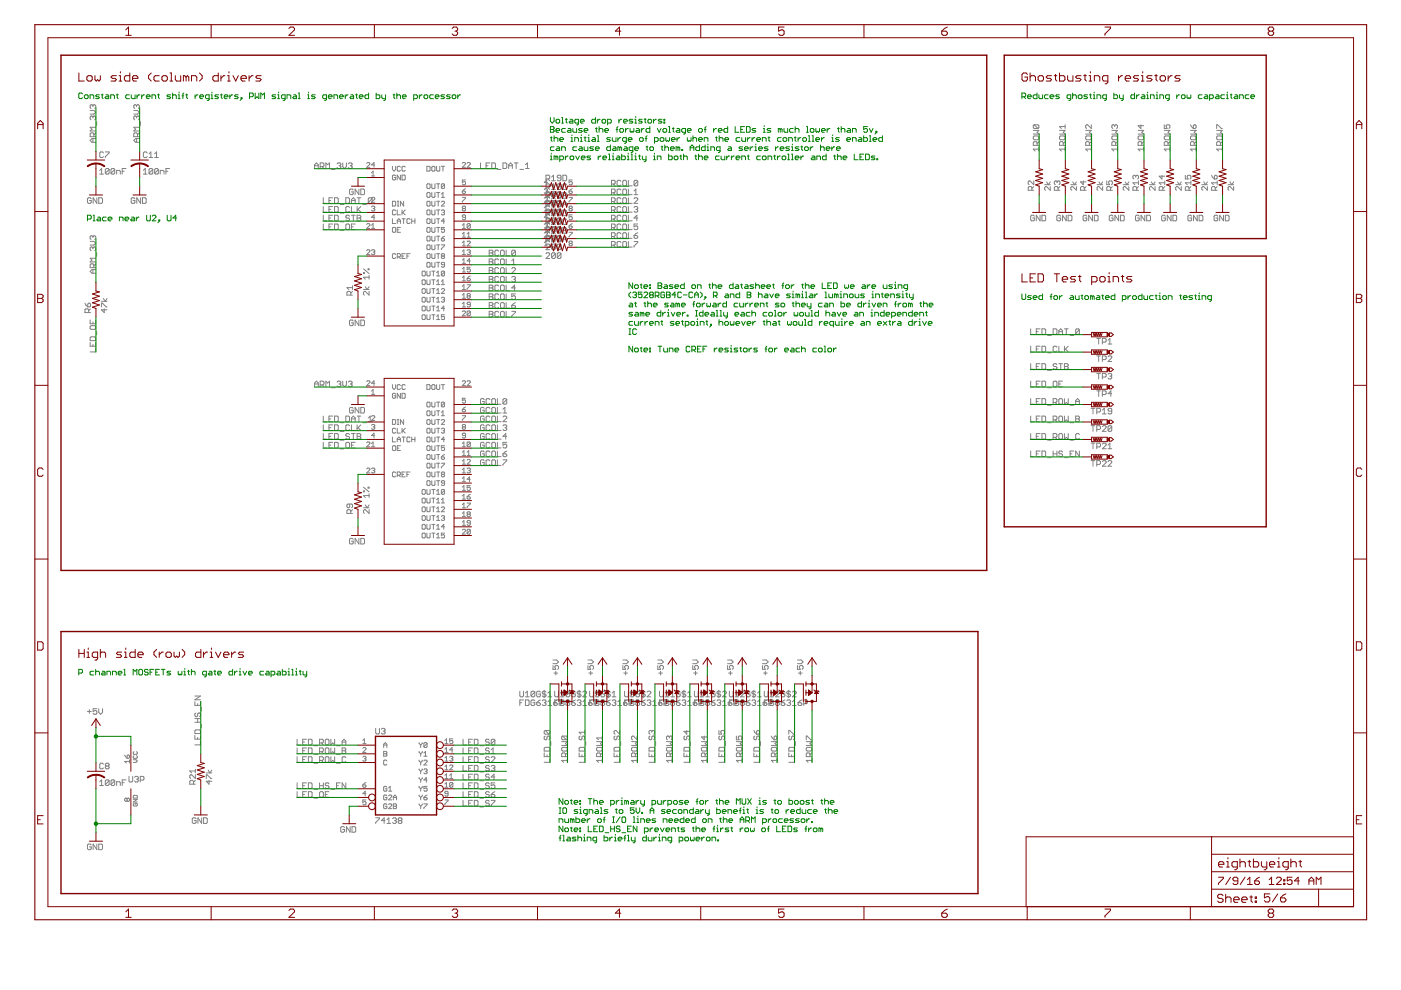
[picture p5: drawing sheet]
<svg xmlns="http://www.w3.org/2000/svg" width="297mm" height="210mm" viewBox="0 0 297 210" stroke-linecap="round" stroke-linejoin="round" font-family="sans-serif">
<g fill="none" stroke="#808080" stroke-width=".21">
<path d="M19.1 23.4h.8l.4 .4-.4 .4h-.8M19.7 24.8l-.2-.2-.4 .2v.4l.2 .2M19.7 22.4l.2-.2 .4 .2v.4l-.2 .2M19.7 24.8l.2-.2 .4 .2v.4l-.2 .2M19.7 22.4l-.2-.2-.4 .2v.4l.2 .2M19.7 22.4v.2M19.7 24.8v.2M19.7 29.4v.8M19.9 29v-.6l-.2-.2h-.4l-.2 .2v.6h1.2M20.3 29.4h-.8l-.4 .4 .4 .4h.8M20.3 28.2l-.4 .4M20.3 27h-1.2l.4 .4-.4 .4h1.2"/>
<path d="M20.5 25.8v.8M21.1 36.1l.4-.4v1.2M21.1 36.9h.8M21.9 32.4l-.2-.2h-.4l-.2 .2v.8l.2 .2h.4l.2-.2M22.3 32.2h.8v.2l-.8 .8v.2M23.1 35.9v.8l-.2 .2h-.4l-.2-.2M23.1 35.9l-.2-.2h-.4l-.2 .2v.8M23.1 35.9l-.8 .8M24.3 35.9v.8l-.2 .2h-.4l-.2-.2M24.3 35.9l-.2-.2h-.4l-.2 .2v.8M24.3 35.9l-.8 .8M24.7 36.9v-.8h.6l.2 .2v.6"/>
<path d="M25.9 36.3h.4M26.7 35.7h-.8v1.2M28.4 23.4h.7l.4 .4-.4 .4h-.7M29 24.8l-.2-.2-.4 .2v.4l.2 .2M29 22.4l-.2-.2-.4 .2v.4l.2 .2M29 24.8l.1-.2 .4 .2v.4l-.1 .2M29 22.4l.1-.2 .4 .2v.4l-.1 .2M29 22.4v.2M29 24.8v.2M29 29.4v.8M29.1 29v-.6l-.1-.2h-.4l-.2 .2v.6h1.1M29.5 29.4h-.7l-.4 .4 .4 .4h.7"/>
<path d="M29.5 27h-1.1l.4 .4-.4 .4h1.1M29.5 28.2l-.4 .4M29.7 25.8v.8M30.4 36.9h.8M30.4 36.1l.4-.4v1.2M31.2 32.4l-.2-.2h-.4l-.2 .2v.8l.2 .2h.4l.2-.2M31.6 33.4h.8M31.6 32.6l.4-.4v1.2M32.4 35.9v.8l-.2 .2h-.4l-.2-.2M32.4 35.9l-.2-.2h-.4l-.2 .2v.8M32.4 35.9l-.8 .8M32.8 33.4h.8"/>
<path d="M32.8 32.6l.4-.4v1.2M33.6 35.9v.8l-.2 .2h-.4l-.2-.2M33.6 35.9l-.2-.2h-.4l-.2 .2v.8M33.6 35.9l-.8 .8M34 36.9v-.8h.6l.2 .2v.6M35.2 36.3h.4M36 35.7h-.8v1.2M66.7 35.7v-.8l.4-.4 .4 .4v.8M66.7 35.1h.8M67.9 35.3h.6l.2-.2v-.4l-.2-.2h-.6v1.2M68.3 35.3l.4 .4M69.1 35.7v-1.2l.4 .4 .4-.4v1.2"/>
<path d="M70.3 35.9h.8M71.5 34.7l.2-.2h.4l.2 .2-.2 .4M71.9 35.1h.2M72.1 35.1l.2 .2-.2 .4h-.4l-.2-.2M72.7 34.5v.8l.3 .4 .4-.4v-.8M73.9 34.7l.2-.2h.3l.3 .2-.3 .4M74.3 35.1h.1M74.4 35.1l.3 .2-.3 .4h-.3l-.2-.2M77.7 34.6l.2-.1h.4l.1 .1-.7 .9h.7M78.8 36.6l.3-.3v1M78.8 37.3h.7M79.5 35h-.7l.5-.5v1"/>
<path d="M83.2 35.3v.6l.3 .4 .4-.4v-.6M83.9 37.3l-.2-.2h-.3l-.2 .2v.7l.2 .1h.3l.2-.1v-.4h-.4M84.9 35.4l-.2-.1h-.3l-.2 .1v.7l.2 .2h.3l.2-.2M84.9 37.1v1l-.7-1v1M85.2 37.1h.5l.2 .2v.7l-.2 .1h-.5zM85.9 35.4l-.2-.1h-.3l-.2 .1v.7l.2 .2h.3l.2-.2M90.5 35.3h.5l.2 .1v.7l-.2 .2h-.5zM90.7 39h.3l.2 .1v.7l-.2 .2h-.3l-.2-.2v-.7zM91.5 39v.8l.2 .2h.4l.1-.2v-.8M91.7 35.3h.4l.1 .1v.7l-.1 .2h-.4l-.2-.2v-.7zM92.6 39h.6M92.6 35.3v.8l.1 .2h.4l.1-.2v-.8"/>
<path d="M92.9 39v1M93.6 35.3h.7M93.9 35.3v1M94.3 39.1l-.2-.1h-.4l-.1 .1v.7M94.3 39.1v.7l-.2 .2h-.4l-.1-.2M94.3 39.1l-.7 .7M98 34.6l.2-.1h.3l.2 .1-.7 .9h.7M98.7 38.2h-.7v.5l.4-.2 .3 .2v.3l-.2 .2h-.3l-.2-.2M99 34.6l.2-.1h.3l.2 .1-.7 .9h.7M101.9 34.5v1.2h.8M103.1 35.1h.4M103.9 34.5h-.8v1.2h.8"/>
<path d="M104.3 34.5h.6l.2 .2v.8l-.2 .2h-.6zM105.5 35.9h.7M106.6 34.5h.6l.2 .2v.8l-.2 .2h-.6zM107.8 35.1h.8M107.8 35.7v-.8l.4-.4 .4 .4v.8M109 34.5h.8M109.4 34.5v1.2M110.2 35.9h.8M111.4 35.7h.8M111.4 34.9l.4-.4v1.2M115.8 37.9h.6l.1-.2v-.4l-.1-.2h-.6v1.2M115.8 39.8h.6l.1-.2v-.4l-.1-.2h-.6v1.2"/>
<path d="M116.1 38.7h-.7l.5-.5v1M116.2 39.8l.3 .4M116.2 37.9l.3 .4M116.9 37.5l.4-.4v1.2M116.9 39.4l.4-.4v1.2M116.9 38.3h.9M118.9 37.7h-.6l-.1-.2 .1-.4h.4l.2 .2v.8l-.2 .2h-.4l-.1-.2M118.9 39.6h-.6l-.1-.2 .1-.4h.4l.2 .2v.8l-.2 .2h-.4l-.1-.2M119.3 37.1h.6l.2 .2v.8l-.2 .2h-.6zM120.1 39.2l-.2-.2h-.4l-.2 .2v.8l.2 .2h.4l.2-.2M121.3 38.2h-.7v.5l.4-.2 .3 .2v.3l-.1 .2h-.4l-.2-.2M129.6 39h.6l.2-.2v-.4l-.2-.2h-.6v1.2"/>
<path d="M130 39l.4 .4M131.6 38.4l-.2-.2h-.4l-.2 .2v.8l.2 .2h.4l.2-.2M132.2 38.2h.4l.2 .2v.8l-.2 .2h-.4l-.2-.2v-.8zM133.2 38.2v1.2h.8M135.2 38.4l-.2-.2h-.4l-.2 .2v.8M135.2 38.4l-.8 .8M135.2 38.4v.8l-.2 .2h-.4l-.2-.2M219.1 27.6h1.2l-.4 .4 .4 .4h-1.2M219.2 38.4v.8l-.8-.8-.4 .2v.4l.2 .2M219.2 39.6l-.4 .4M219.3 26.5h.8l.2 .1v.5l-.2 .1M219.3 28.8h.8l.2 .2v.4l-.2 .2h-.8l-.2-.2v-.4z"/>
<path d="M219.3 26.5l-.2 .1v.5l.2 .1h.8M219.3 26.5l.8 .7M219.9 30.8v-.6l-.2-.2h-.4l-.2 .2v.6h1.2M220.3 31.6h-1.2l.4 .4M220.3 31.2v.8M220.3 30l-.4 .4M221.5 39.2h1.2M221.9 38.6l.4 .6 .4-.6M222.7 39.6v.7l-.8-.7h-.2l-.2 .2v.4l.2 .1M224.1 38.6l-.2-.2-.4 .2v.4l.2 .2M224.1 38.6l.2-.2 .4 .2v.4l-.2 .2M224.1 38.6v.2"/>
<path d="M224.6 27.6h1.2l-.4 .4 .4 .4h-1.2M224.7 39.6l-.4 .4M224.8 28.8h.8l.2 .2v.4l-.2 .2h-.8l-.2-.2v-.4zM225.4 30.8v-.6l-.2-.2h-.4l-.2 .2v.6h1.2M225.8 31.6h-1.2l.4 .4M225.8 26.5v.7M225.8 31.2v.8M225.8 30l-.4 .4M225.8 26.8h-1.2l.4 .4M227 39.2h1.2M227.4 38.6l.4 .6 .4-.6M228.2 39.6v.7l-.8-.7-.4 .2v.4l.2 .1"/>
<path d="M229.7 38.4v.8l-.6-.6h1.2M230.2 27.6h1.2l-.4 .4 .4 .4h-1.2M230.3 39.6l-.4 .4M230.4 28.8h.8l.2 .2v.4l-.2 .2h-.8l-.2-.2v-.4zM231 30.8v-.6l-.2-.2h-.4l-.2 .2v.6h1.2M231.4 31.6h-1.2l.4 .4M231.4 26.5v.7l-.8-.7-.4 .1v.5l.2 .1M231.4 31.2v.8M231.4 30l-.4 .4M232.6 39.2h1.2M233 38.6l.4 .6 .4-.6M233.8 39.6v.7l-.8-.7h-.2l-.2 .2v.4l.2 .1"/>
<path d="M234.7 38.4v.8h.5l-.1-.4 .1-.4h.4l.2 .2v.4l-.2 .2M235.7 27.6h1.2l-.4 .4 .4 .4h-1.2M235.8 39.6l-.4 .4M235.9 28.8h.8l.2 .2v.4l-.2 .2h-.8l-.2-.2v-.4zM236.3 26.6l-.2-.1-.4 .1v.5l.2 .1M236.3 26.6l.2-.1 .4 .1v.5l-.2 .1M236.3 26.6v.2M236.5 30.8v-.6l-.2-.2h-.4l-.2 .2v.6h1.2M236.9 31.6h-1.2l.4 .4M236.9 31.2v.8M236.9 30l-.4 .4M238.1 39.2h1.2"/>
<path d="M238.5 38.6l.5 .6 .3-.6M239.3 39.6v.7l-.8-.7h-.2l-.2 .2v.4l.2 .1M240.8 37.4l-.2-.2-.4 .2v.4l.2 .2M240.8 37.4l.2-.2 .4 .2v.4l-.2 .2M240.8 37.4v.2M241.3 27.6h1.2l-.4 .4 .4 .4h-1.2M241.4 39.6l-.4 .4M241.4 38.8h-1.2l.4 .4M241.4 38.4v.8M241.5 28.8h.8l.2 .2v.4l-.2 .2h-.8l-.2-.2v-.4zM241.9 26.5v.7l-.6-.6h1.2M242.1 30.8v-.6l-.2-.2h-.4l-.2 .2v.6h1.2"/>
<path d="M242.5 30l-.4 .4M242.5 31.6h-1.2l.4 .4M242.5 31.2v.8M243.7 39.2h1.2M244.1 38.6l.4 .6 .4-.6M244.9 39.6v.7l-.8-.7h-.2l-.2 .2v.4l.2 .1M246.4 37.2v.8l-.6-.6h1.2M246.8 29l.3-.2h.7l.2 .2v.4l-.2 .2h-.7l-.3-.2zM246.8 27.6h1.2l-.4 .4 .4 .4h-1.2M246.8 26.5v.7h.6l-.2-.4 .2-.3h.4l.2 .1v.5l-.2 .1M247 38.8h-1.2l.3 .4M247 39.6l-.5 .4"/>
<path d="M247 38.4v.8M247.6 30.8v-.6l-.2-.2h-.3l-.3 .2v.6h1.2M248 31.6h-1.2l.4 .4M248 31.2v.8M248 30l-.4 .4M249.3 39.2h1.1M249.7 38.6l.3 .6 .4-.6M250.4 39.6v.7l-.7-.7h-.3l-.1 .2v.4l.1 .1M251.3 37.2v.8h.6l-.2-.4 .2-.4h.4l.2 .2v.4l-.2 .2M252.4 27.6h1.2l-.4 .4 .4 .4h-1.2M252.4 26.5l.6 .7M252.5 38.8h-1.2l.4 .4"/>
<path d="M252.5 39.6l-.4 .4M252.5 38.4v.8M252.6 28.8h.8l.2 .2v.4l-.2 .2h-.8l-.2-.2v-.4zM253 26.6l.4-.1 .2 .1v.5l-.2 .1h-.4zM253.2 30.8v-.6l-.2-.2h-.4l-.2 .2v.6h1.2M253.6 31.6h-1.2l.4 .4M253.6 31.2v.8M253.6 30l-.4 .4M254.8 39.2h1.2M255.2 38.6l.4 .6 .4-.6M256 39.6v.7l-.8-.7-.4 .2v.4l.2 .1M256.9 37.2l.6 .8"/>
<path d="M257.7 37.2l.4 .2v.4l-.2 .2h-.4v-.6zM258 27.6h1.1l-.3 .4 .3 .4h-1.1M258 27.2v-.7l1.1 .7M258.1 38.8h-1.2l.4 .4M258.1 39.6l-.4 .4M258.1 38.4v.8M258.1 28.8h.9l.1 .2v.4l-.1 .2h-.9l-.1-.2v-.4zM258.8 30.8v-.6l-.2-.2h-.5l-.1 .2v.6h1.1M259.1 31.6h-1.1l.4 .4M259.1 31.2v.8M259.1 30l-.3 .4M260.4 39.2h1.2"/>
<path d="M260.8 38.6l.4 .6 .4-.6M261.6 39.6v.7l-.8-.7h-.2l-.2 .2v.4l.2 .1M19.1 51.2h.8l.4 .4-.4 .4h-.8M19.3 42.1l-.2-.2h-.3l-.3 .2v.8l.3 .2h.3l.2-.2v-.4h-.4M19.7 52.6l.2-.2 .4 .2v.4l-.2 .2M19.7 50.2l.2-.2 .4 .2v.4l-.2 .2M19.7 50.2l-.2-.2-.4 .2v.4l.2 .2M19.7 52.6l-.2-.2-.4 .2v.4l.2 .2M19.7 50.2v.2M19.7 52.6v.2M19.7 57.1v.8M19.9 56.7v-.5l-.2-.3h-.4l-.2 .3v.5h1.2"/>
<path d="M20.3 57.1h-.8l-.4 .5 .4 .3h.8M20.3 55.9l-.4 .4M20.3 54.8h-1.2l.4 .4-.4 .3h1.2M20.5 53.6v.8M20.5 41.9v1.2l-.8-1.2v1.2M20.9 41.9h.6l.2 .2v.8l-.2 .2h-.6zM28.6 42.1l-.2-.2h-.4l-.2 .2v.8l.2 .2h.4l.2-.2v-.4h-.4M29.8 41.9v1.2l-.8-1.2v1.2M30.2 41.9h.6l.2 .2v.8l-.2 .2h-.6zM68.5 41.9v1.2h.8M68.5 45.6v1.2h.8M68.5 43.8v1.2h.8"/>
<path d="M68.5 47.5v1.2h.8M69.7 42.5h.4M69.7 46.2h.4M69.7 44.4h.4M69.7 48.1h.4M70.5 41.9h-.8v1.2h.8M70.5 45.6h-.8v1.2h.8M70.5 43.8h-.8v1.2h.8M70.5 47.5h-.8v1.2h.8M70.9 45.6h.6l.2 .2v.8l-.2 .2h-.6zM70.9 41.9h.6l.2 .2v.8l-.2 .2h-.6zM70.9 43.8h.6l.2 .2v.8l-.2 .2h-.6z"/>
<path d="M70.9 47.5h.6l.2 .2v.8l-.2 .2h-.6zM72.1 43.3h.8M72.1 48.9h.8M72.1 47h.8M72.1 45.2h.8M73.3 41.9h.6l.2 .2v.8l-.2 .2h-.6zM73.3 47.7l.2-.2h.4l.2 .2v.8l-.2 .2h-.4l-.2-.2zM74.1 45.8l-.2-.2h-.4l-.2 .4 .2 .2h.4l.2 .4-.2 .2h-.4l-.2-.2M74.1 44l-.2-.2h-.4l-.2 .2v.8l.2 .2h.4l.2-.2M74.5 43.1v-.8l.4-.4 .4 .4v.8M74.5 42.5h.8M74.5 45.6h.8"/>
<path d="M74.5 43.8v1.2h.8M74.5 48.1h.4M74.9 40.3l-.2-.2h-.4l-.2 .2v.8l.2 .2h.4l.2-.2v-.4h-.4M74.9 45.6v1.2M75.3 47.5h-.8v1.2h.8M75.7 45.6h.6l.2 .2-.2 .4 .2 .4-.2 .2h-.6zM75.7 41.9h.8M75.7 46.2h.6M75.7 43.8v1.2M75.9 44.4l.6 .6M76.1 40.1v1.2l-.8-1.2v1.2M76.1 41.9v1.2"/>
<path d="M76.5 40.1h.6l.2 .2v.8l-.2 .2h-.6zM76.5 43.8l-.8 .8M76.9 43.3h.8M77.1 57.8h.2v.2h-.2zM77.1 57l1.2 1M77.7 53.1l.2-.1h.4l.1 .1-.7 .9h.7M77.7 47.6l.2-.2h.4l.1 .2-.7 .8h.7M78 57h.3v.2h-.3zM78.3 58.4v.8M78.3 58.8h-1.2l.3 .4M78.8 42l.1-.2h.4l.2 .2v.2l-.7 .7h.7M78.8 53.1l.1-.1h.4l.2 .1-.2 .4"/>
<path d="M78.8 47.8l.3-.4v1M78.8 43.9l.1-.2h.4l.2 .2-.2 .3M78.8 48.4h.7M78.9 42.1l-.2-.2h-.4l-.2 .2v.8M78.9 42.1v.8l-.2 .2h-.4l-.2-.2M78.9 42.1l-.8 .8M79.1 44.2h.2M79.1 53.5h.2M79.3 44.2l.2 .2-.2 .3h-.4l-.1-.1M79.3 53.5l.2 .1-.2 .4h-.4l-.1-.2M79.5 46.1h-.7l.5-.5v1M83.2 46.4v1h.7"/>
<path d="M83.2 42.7h.5l.2 .1v.7l-.2 .2h-.5zM83.2 48.4l.2-.2h.3l.2 .2v.7l-.2 .2h-.3l-.2-.2zM83.9 44.7l-.2-.2h-.3l-.2 .2v.7l.2 .2h.3l.2-.2M83.9 54l-.2-.2h-.3l-.2 .2v.6l.2 .2h.3l.2-.2M84.2 44.5v1.1h.7M84.2 43.7h.4M84.2 47.4v-.7l.4-.3 .3 .3v.7M84.2 54.5h.5l.2-.2v-.3l-.2-.2h-.5v1M84.2 42.7h.4M84.2 46.9h.7M84.2 48.7h.4M84.4 42.7v1"/>
<path d="M84.6 54.5l.3 .3M84.9 48.2h-.7v1.1h.7M85.2 44.5v1.1M85.2 46.4h.7M85.2 54.3h.4M85.4 45l.5 .6M85.6 42.7v1l-.7-1v1M85.6 46.4v1M85.9 53.8h-.7v1h.7M85.9 44.5l-.7 .7M86.3 54.3h.3M87 46.5l-.2-.1h-.4l-.1 .1v.7l.1 .2h.4l.2-.2"/>
<path d="M87 53.8h-.7v1M87.3 46.9h.7M87.3 46.4v1M88 46.4v1M89.5 59.5l.2-.2h.3l.2 .2v.7l-.2 .1h-.3l-.2-.1zM89.7 57.5h.3l.2 .2v.6l-.2 .2h-.3l-.2-.2v-.6zM90.5 50.2l.2-.1h.3l.2 .1v.7l-.2 .2h-.3l-.2-.2zM90.5 46.5l.2-.1h.3l.2 .1v.7l-.2 .2h-.3l-.2-.2zM90.5 42.8l.2-.1h.3l.2 .1v.7l-.2 .2h-.3l-.2-.2zM90.5 54l.2-.2h.3l.2 .2v.6l-.2 .2h-.3l-.2-.2zM90.5 52.1l.2-.2h.3l.2 .2v.7l-.2 .1h-.3l-.2-.1zM90.5 48.4l.2-.2h.3l.2 .2v.7l-.2 .2h-.3l-.2-.2z"/>
<path d="M90.5 57.5v.8l.2 .2h.3l.2-.2v-.8M90.5 59.3v.9l.2 .1h.3l.2-.1v-.9M90.7 44.5h.3l.2 .2v.7l-.2 .2h-.3l-.2-.2v-.7zM90.7 40.8h.3l.2 .2v.7l-.2 .1h-.3l-.2-.1v-.7zM90.7 55.6h.3l.2 .2v.7l-.2 .1h-.3l-.2-.1v-.7zM91.5 46.4v.8l.2 .2h.4l.1-.2v-.8M91.5 44.5v.9l.2 .2h.4l.1-.2v-.9M91.5 42.7v.8l.2 .2h.4l.1-.2v-.8M91.5 40.8v.9l.2 .1h.4l.1-.1v-.9M91.5 53.8v.8l.2 .2h.4l.1-.2v-.8M91.5 51.9v.9l.2 .1h.4l.1-.1v-.9M91.5 50.1v.8l.2 .2h.4l.1-.2v-.8"/>
<path d="M91.5 48.2v.9l.2 .2h.4l.1-.2v-.9M91.5 55.6v.9l.2 .1h.4l.1-.1v-.9M91.5 57.5h.7M91.5 59.3h.7M91.9 57.5v1M91.9 59.3v1M92.6 42.7h.6M92.6 44.5h.6M92.6 46.4h.6M92.6 57.8l.3-.3v1M92.6 59.7l.3-.4v1M92.6 40.8h.6"/>
<path d="M92.6 48.2h.6M92.6 50.1h.6M92.6 51.9h.6M92.6 53.8h.6M92.6 55.6h.6M92.6 58.5h.6M92.9 40.8v1M92.9 42.7v1M92.9 44.5v1.1M92.9 46.4v1M92.9 48.2v1.1M92.9 50.1v1"/>
<path d="M92.9 51.9v1M92.9 53.8v1M92.9 55.6v1M93.6 42.8l.1-.1h.4l.2 .1-.7 .9h.7M93.6 41.8h.7M93.6 50.6h.5l.2 .3-.2 .2h-.4l-.1-.2zM93.6 44.7l.1-.2h.4l.2 .2-.2 .3M93.6 51.9h.7l-.7 1M93.6 41.2l.3-.4v1M93.6 59.7l.3-.4v1M93.7 54.3l-.1 .2 .1 .3h.4l.2-.2-.2-.3M93.7 54.3l-.1-.2 .1-.3h.4l.2 .2-.2 .3"/>
<path d="M93.7 54.3h.4M93.9 45h.2M94.1 45l.2 .2-.2 .4h-.4l-.1-.2M94.3 48.2h-.7v.5l.3-.1 .4 .1v.4l-.2 .2h-.4l-.1-.2M94.3 46.9h-.7l.5-.5v1M94.3 56.1h-.6l-.1-.1 .1-.4h.4l.2 .2v.7l-.2 .1h-.4l-.1-.1M94.3 57.7l-.2-.2h-.4l-.1 .2v.6M94.3 57.7v.6l-.2 .2h-.4l-.1-.2M94.3 50.1l-.7 .5M94.3 57.7l-.7 .6M98 41.8h.7l-.7 1.1M98 40.5h.5l.2 .4-.2 .1h-.3l-.2-.1z"/>
<path d="M98 47.8l.4-.4v1M98 49.6l.4-.3v1M98 51.5l.4-.4v1M98 53.3l.4-.3v1M98 55.2l.4-.4v1M98 57l.4-.3v1M98 58.9l.4-.4v1M98 48.4h.7M98 50.3h.7M98 52.1h.7M98 54h.7M98 55.8h.7"/>
<path d="M98 57.7h.7M98 59.5h.7M98.2 44.2l-.2-.2 .2-.3h.3l.2 .2-.2 .3M98.2 44.2h.3M98.2 44.2l-.2 .2 .2 .3h.3l.2-.1-.2-.4M98.7 46.1h-.5l-.2-.2 .2-.3h.3l.2 .1v.7l-.2 .2h-.3l-.2-.2M98.7 40l-.7 .5M99 53.1l.2-.1h.3l.2 .1-.2 .4M99 51.3l.2-.2h.3l.2 .2-.7 .8h.7M99 59h.5l.2 .4-.2 .1h-.3l-.2-.1zM99 50.3h.7M99 49.6l.4-.3v1"/>
<path d="M99.4 53.5h.1M99.5 53.5l.2 .1-.2 .4h-.3l-.2-.2M99.7 56.7h-.7v.5l.5-.2 .2 .2v.3l-.2 .2h-.3l-.2-.2M99.7 47.6v.7l-.2 .1h-.3l-.2-.1M99.7 47.6l-.2-.2h-.3l-.2 .2v.7M99.7 47.6l-.7 .7M99.7 55.3h-.7l.5-.5v1M99.7 58.5l-.7 .5M103.7 54.9h.6l.2 .2-.2 .4 .2 .4-.2 .2h-.6zM103.7 56.7h.6l.2 .3-.2 .3 .2 .4-.2 .2h-.6zM103.7 53h.6l.2 .3-.2 .3 .2 .4-.2 .2h-.6zM103.7 58.6h.6l.2 .2-.2 .4 .2 .4-.2 .2h-.6z"/>
<path d="M103.7 53.6h.6M103.7 55.5h.6M103.7 57.3h.6M103.7 59.2h.6M105.7 55.1l-.2-.2h-.4l-.2 .2v.8l.2 .2h.4l.2-.2M105.7 58.8l-.2-.2h-.4l-.2 .2v.8l.2 .2h.4l.2-.2M105.7 57l-.2-.3h-.4l-.2 .3v.7l.2 .2h.4l.2-.2M105.7 53.3l-.2-.3h-.4l-.2 .3v.7l.2 .2h.4l.2-.2M106.1 57l.2-.3h.4l.2 .3v.7l-.2 .2h-.4l-.2-.2zM106.1 58.8l.2-.2h.4l.2 .2v.8l-.2 .2h-.4l-.2-.2zM106.1 55.1l.2-.2h.4l.2 .2v.8l-.2 .2h-.4l-.2-.2zM106.3 53h.4l.2 .3v.7l-.2 .2h-.4l-.2-.2v-.7z"/>
<path d="M107.3 56.7v1.2h.8M107.3 53v1.2h.8M107.3 54.9v1.2h.8M107.3 58.6v1.2h.8M108.5 57l.2-.3h.4l.2 .3v.1l-.8 .8h.8M108.5 58.8l.2-.2h.4l.2 .2-.2 .4M108.5 56.1h.8M108.5 55.3l.4-.4v1.2M108.9 59.2h.2M109.1 59.2l.2 .2-.2 .4h-.4l-.2-.2M109.3 53.3l-.2-.3h-.4l-.2 .3v.7M109.3 53.3v.7l-.2 .2h-.4l-.2-.2"/>
<path d="M109.3 53.3l-.8 .7M115.4 44.7h.7M115.4 47.6l.2-.2h.3l.2 .2-.2 .3M115.4 52.1h.7M115.4 40.2l.2-.2h.3l.2 .2-.2 .3M115.7 40.5h.2M115.7 43.7l-.3 .3M115.7 51.1l-.3 .4M115.7 47.9h.2M115.8 42.7l.2-.2h.4l.1 .2v.6l-.1 .2h-.6M115.8 46.4l.2-.2h.4l.1 .2v.6l-.1 .2h-.6M115.8 40.9v1.1"/>
<path d="M115.8 42.7v3M115.8 46.4v1.2M115.8 48.3v1.1M115.8 50.1l-.1 2M115.8 40.9l.2-.3h.4l.1 .3v.5l-.1 .2h-.6M115.8 44.5l.2-.2h.4l.1 .2v.6l-.1 .2h-.6M115.8 48.2l.2-.2h.4l.1 .2v.7l-.1 .1h-.6M115.8 50.1l.2-.2h.4l.1 .2v.6l-.1 .2h-.6M115.8 51.9l.2-.1h.4l.1 .1v.3l-.7 .7h.7M115.8 53.8l.2-.2h.4l.1 .2v.2l-.7 .8h.7M115.8 46.4h.6l.1 .2-.7 .8h.7M115.8 44.6h.6l.1 .1-.7 .8h.7"/>
<path d="M115.8 42.7h.6l.1 .2-.7 .8h.7M115.8 40.9h.6l.1 .1-.7 .8M115.8 51.1h.7M115.8 50.1h.6l.1 .2-.7 .8M115.8 48.3h.6l.1 .2-.7 .7M115.9 41.8l.2 .4-.7 .7h.7M115.9 40.5l.2 .2-.2 .3h-.3l-.2-.1M115.9 47.9l.2 .2-.2 .3h-.3l-.2-.1M115.9 49.3l.2 .3-.7 .7h.7M116.1 46.1h-.7l.5-.5v1M116.2 43.5l.3 .4M116.2 41.6l.3 .4"/>
<path d="M116.2 50.9l.3 .4M116.2 49l.3 .4M116.2 47.2l.3 .4M116.2 45.3l.3 .4M116.5 41.8h-.9l-.2 .2M116.5 49.2l-.9 .1-.2 .1M116.9 41.2l.4-.3v1.1M116.9 43.1l.4-.4v1.2M116.9 46.6l.3-.2h.3l.3 .2M116.9 48.5l.3-.2h.3l.3 .2M116.9 50.3l.3-.2h.3l.3 .2M116.9 43.9h.9"/>
<path d="M116.9 42h.9M116.9 40.2h.9M116.9 44.7l.3-.1h.3l.3 .1M117.8 42.7l-.3-.2h-.3l-.3 .2v.8M117.8 46.4l-.3-.2h-.3l-.3 .2v.8M117.8 46.4v.8l-.3 .2h-.3l-.3-.2M117.8 40.9l-.3-.3h-.3l-.3 .3v.7M117.8 44.5l-.3-.2h-.3l-.3 .2v.8M117.8 48.2l-.3-.2h-.3l-.3 .2v.8M117.8 50.1l-.3-.2h-.3l-.3 .2v.8M117.8 51.9l-.3-.1h-.3l-.3 .1v.8M117.8 53.8l-.3-.2h-.3l-.3 .2v.8"/>
<path d="M117.8 40.9v.7l-.3 .2h-.3l-.3-.2M117.8 42.7v.8l-.3 .2h-.3l-.3-.2M117.8 44.5v.8l-.3 .2h-.3l-.3-.2M117.8 48.2v.8l-.3 .2h-.3l-.3-.2M117.8 50.1v.8l-.3 .2h-.3l-.3-.2M117.8 51.9v.8l-.3 .2h-.3l-.3-.2M117.8 53.8v.8l-.3 .2h-.3l-.3-.2M117.8 46.4l-.9 .8M117.8 44.5l-.9 .8M117.8 44.9l-.9 .8h.9M117.8 42.7l-.9 .8M117.8 40.9l-.9 .7"/>
<path d="M117.8 53.8l-.9 .8M117.8 51.9l-.9 .8M117.8 50.1l-.9 .8M117.8 48.2l-.9 .8M117.8 48.6l-.9 .8h.9M117.8 50.5l-.9 .8h.9M117.8 46.8l-.9 .8h.9M118.2 43.5l.1 .2h.4l.2-.2M118.2 41.6l.1 .2h.4l.2-.2M118.2 42.9l.1-.2h.4l.2 .2M118.2 46.6l.1-.2h.4l.2 .2-.7 .8M118.2 48.5l.1-.2h.4l.2 .2-.7 .7"/>
<path d="M118.2 50.3l.1-.2h.4l.2 .2-.7 .8M118.2 43.1l.1 .2h.6M118.2 41l.1-.1h.4l.2 .1M118.2 41.2l.1 .2h.6M118.2 44.7l.1-.1h.4l.2 .1-.7 .8M118.9 42.7l-.2-.2h-.4l-.1 .2v.8M118.9 53.8l-.7 .8M118.9 46.4l-.2-.2h-.4l-.1 .2v1M118.9 40.9l-.2-.3h-.4l-.1 .3v.7M118.9 44.5l-.2-.2h-.4l-.1 .2v1M118.9 48.2l-.2-.2h-.4l-.1 .2v1M118.9 50.1l-.2-.2h-.4l-.1 .2v1"/>
<path d="M118.9 51.9l-.2-.1h-.4l-.1 .1v.8M118.9 53.8l-.2-.2h-.4l-.1 .2v.8M118.9 46.4l-.7 .8 .1 .2h.4l.2-.2M118.9 40.9v.9l-.2 .2h-.4l-.1-.2M118.9 42.7v1l-.2 .2h-.4l-.1-.2M118.9 44.5v1l-.2 .2h-.4l-.1-.2M118.9 46.4v1l-.2 .2h-.4l-.1-.2M118.9 48.2v1l-.2 .2h-.4l-.1-.2M118.9 50.1v1l-.2 .2h-.4l-.1-.2M118.9 51.9v.8l-.2 .2h-.4l-.1-.2M118.9 53.8v.8l-.2 .2h-.4l-.1-.2M118.9 44.5l-.7 .8 .1 .2h.4l.2-.2"/>
<path d="M118.9 42.7l-.7 .8M118.9 40.9l-.7 .7M118.9 51.9l-.7 .8M118.9 50.1l-.7 .8 .1 .2h.4l.2-.2M118.9 48.2l-.7 .8 .1 .2h.4l.2-.2M119.3 48.3h.6l.2 .2-.2 .4 .2 .3-.2 .2h-.6zM119.3 40.9h.6l.2 .1-.2 .4 .2 .4-.2 .2h-.6zM119.3 43.9v-.8l.4-.4 .4 .4v.8M119.3 43.3h.8M119.3 44.6h.6l.2 .1v.8l-.2 .2h-.6zM119.3 51.3v-.8l.4-.4 .4 .4v.8M119.3 41.4h.6"/>
<path d="M119.3 50.7h.8M119.3 48.9h.6M120.1 46.6l-.2-.2h-.4l-.2 .2v.8l.2 .2h.4l.2-.2M120.6 41.8h.7l-.7 1.1M120.6 49.3h.7l-.7 1M120.6 40.5h.6l.1 .4-.1 .1h-.4l-.2-.1zM120.6 47.9h.6l.1 .4-.1 .1h-.4l-.2-.1zM120.8 51.6l-.2-.1 .2-.4h.4l.1 .2-.1 .3M120.8 44.2l-.2-.2 .2-.3h.4l.1 .2-.1 .3M120.8 44.2l-.2 .2 .2 .3h.4l.1-.1-.1-.4M120.8 44.2h.4M120.8 51.6l-.2 .2 .2 .3h.4l.1-.1-.1-.4"/>
<path d="M120.8 51.6h.4M121.3 45.6h-.7v.5l.4-.2 .3 .2v.3l-.1 .2h-.4l-.2-.2M121.3 40l-.7 .5M121.3 47.4l-.7 .5M129.6 40.9h.6l.2-.2v-.4l-.2-.2h-.6v1.2M129.6 42.7h.6l.2-.2v-.4l-.2-.2h-.6v1.2M129.6 46.4h.6l.2-.2v-.4l-.2-.2h-.6v1.2M129.6 52h.6l.2-.2v-.4l-.2-.2h-.6v1.2M129.6 48.3h.6l.2-.2v-.4l-.2-.2h-.6v1.2M129.6 44.6h.6l.2-.2v-.4l-.2-.2h-.6v1.2M129.6 50.1h.6l.2-.2v-.3l-.2-.3h-.6v1.2M130 52l.4 .4"/>
<path d="M130 50.1l.4 .4M130 48.3l.4 .4M130 46.4l.4 .4M130 44.6l.4 .4M130 42.7l.4 .4M130 40.9l.4 .4M131.6 40.3l-.2-.2h-.4l-.2 .2v.8l.2 .2h.4l.2-.2M131.6 42.1l-.2-.2h-.4l-.2 .2v.8l.2 .2h.4l.2-.2M131.6 45.8l-.2-.2h-.4l-.2 .2v.8l.2 .2h.4l.2-.2M131.6 49.6l-.2-.3h-.4l-.2 .3v.7l.2 .2h.4l.2-.2M131.6 51.4l-.2-.2h-.4l-.2 .2v.8l.2 .2h.4l.2-.2M131.6 47.7l-.2-.2h-.4l-.2 .2v.8l.2 .2h.4l.2-.2"/>
<path d="M131.6 44l-.2-.2h-.4l-.2 .2v.8l.2 .2h.4l.2-.2M132.2 40.1h.4l.2 .2v.8l-.2 .2h-.4l-.2-.2v-.8zM132.2 41.9h.4l.2 .2v.8l-.2 .2h-.4l-.2-.2v-.8zM132.2 45.6h.4l.2 .2v.8l-.2 .2h-.4l-.2-.2v-.8zM132.2 43.8h.4l.2 .2v.8l-.2 .2h-.4l-.2-.2v-.8zM132.2 47.5h.4l.2 .2v.8l-.2 .2h-.4l-.2-.2v-.8zM132.2 49.3h.4l.2 .3v.7l-.2 .2h-.4l-.2-.2v-.7zM132.2 51.2h.4l.2 .2v.8l-.2 .2h-.4l-.2-.2v-.8zM133.2 40.1v1.2h.8M133.2 41.9v1.2h.8M133.2 45.6v1.2h.8M133.2 43.8v1.2h.8"/>
<path d="M133.2 47.5v1.2h.8M133.2 49.3v1.2h.8M133.2 51.2v1.2h.8M134.4 41.3h.8M134.4 42.1l.2-.2h.4l.2 .2v.2l-.8 .8h.8M134.4 49.9h.6l.2 .4-.2 .2h-.4l-.2-.2zM134.4 51.2h.8v.2l-.8 .8v.2M134.4 40.5l.4-.4v1.2M134.4 44l.2-.2h.4l.2 .2-.2 .4M134.8 44.4h.2M135 44.4l.2 .2-.2 .4h-.4l-.2-.2M135.2 46.2h-.8l.6-.6v1.2"/>
<path d="M135.2 47.5h-.8v.6l.4-.2 .4 .2v.4l-.2 .2h-.4l-.2-.2M135.2 49.3l-.8 .6M218.8 40.3v-.5l-.2-.2h-.4l-.2 .2v.5h1.2M219.3 45.8l-.2-.2h-.4l-.2 .2v.8l.2 .2h.4l.2-.2v-.4h-.4M220.5 45.6v1.2l-.8-1.2v1.2M220.9 45.6h.6l.2 .2v.8l-.2 .2h-.6zM224.3 40.3v-.5l-.2-.2h-.4l-.2 .2v.5h1.2M224.9 45.8l-.2-.2h-.4l-.2 .2v.8l.2 .2h.4l.2-.2v-.4h-.4M226.1 45.6v1.2l-.8-1.2v1.2M226.5 45.6h.6l.2 .2v.8l-.2 .2h-.6zM229.9 40.3v-.5l-.2-.2h-.4l-.2 .2v.5h1.2M230.4 45.8l-.2-.2h-.4l-.2 .2v.8l.2 .2h.4l.2-.2v-.4h-.4"/>
<path d="M231.6 45.6v1.2l-.8-1.2v1.2M232 45.6h.6l.2 .2v.8l-.2 .2h-.6zM235.4 40.3v-.5l-.2-.2h-.4l-.1 .2v.5h1.1M236 45.8l-.2-.2h-.4l-.2 .2v.8l.2 .2h.4l.2-.2v-.4h-.4M237.2 45.6v1.2l-.8-1.2v1.2M237.6 45.6h.6l.2 .2v.8l-.2 .2h-.6zM241 40.3v-.5l-.2-.2h-.4l-.2 .2v.5h1.2M241.5 45.8l-.2-.2h-.4l-.2 .2v.8l.2 .2h.4l.2-.2v-.4h-.4M242.7 45.6v1.2l-.8-1.2v1.2M243.1 45.6h.6l.2 .2v.8l-.2 .2h-.6zM246.5 40.3v-.5l-.1-.2h-.4l-.2 .2v.5h1.2M247.1 45.8l-.2-.2h-.4l-.2 .2v.8l.2 .2h.4l.2-.2v-.4h-.4"/>
<path d="M248.3 45.6v1.2l-.8-1.2v1.2M248.7 45.6h.6l.2 .2v.8l-.2 .2h-.6zM252.1 40.3v-.5l-.2-.2h-.4l-.2 .2v.5h1.2M252.6 45.8l-.1-.2h-.4l-.2 .2v.8l.2 .2h.4l.1-.2v-.4h-.4M253.8 45.6v1.2l-.8-1.2v1.2M254.2 45.6h.6l.2 .2v.8l-.2 .2h-.6zM257.7 40.3v-.5l-.2-.2h-.4l-.2 .2v.5h1.2M258.2 45.8l-.2-.2h-.4l-.2 .2v.8l.2 .2h.4l.2-.2v-.4h-.4M259.4 45.6v1.2l-.8-1.2v1.2M259.8 45.6h.6l.2 .2v.8l-.2 .2h-.6zM18 64.3l.6 .8M18.6 64.5l.2-.2 .4 .2v.4l-.2 .2h-.4z"/>
<path d="M18.8 66.3v-.6l-.2-.2h-.4l-.2 .2v.6h1.2M19.1 72.6v.8h1.2v-.8M19.1 67.8v.8h1.2v-.8M19.2 65.5l-.4 .4M19.3 69h.8l.2 .2v.4l-.2 .2h-.8l-.2-.2v-.4zM19.3 71.4h.8l.2 .2v.6h-1.2v-.6zM19.7 68.2v.4M19.7 73v.4M20.3 73.8v.8h-1.2M20.5 70.2v.8M21.5 65.1v-.8h.2l.8 .8h.2M21.5 63.9h1.2"/>
<path d="M21.9 63.3l.4 .6 .4-.6M22.1 65.5v.8l-.6-.6h1.2M74.4 62.6v-.6l-.3-.2h-.3l-.2 .2v.6h1.1M74.7 61.8l-.3 .4M74.7 61h-1.1l.4 .4M74.7 60.6v.8M74.9 68.1l-.2-.2h-.4l-.2 .2v.8l.2 .1h.4l.2-.1v-.4h-.4M76.1 67.9v1.1l-.8-1.1v1.1M76.5 67.9h.6l.2 .2v.8l-.2 .1h-.6zM77.1 61.4h1.2M77.4 60.8l.5 .6 .4-.6M78.3 61.8v.8l-.9-.8-.3 .2v.4l.2 .2"/>
<path d="M89.5 66.9l.2-.2h.3l.2 .2v.7l-.2 .2h-.3l-.2-.2zM89.7 61.2h.3l.2 .2v.6l-.2 .2h-.3l-.2-.2v-.6zM89.7 63h.3l.2 .2v.7l-.2 .2h-.3l-.2-.2v-.7zM89.7 64.9h.3l.2 .2v.6l-.2 .2h-.3l-.2-.2v-.6zM90.5 61.2v.8l.2 .2h.3l.2-.2v-.8M90.5 63v.9l.2 .2h.3l.2-.2v-.9M90.5 64.9v.8l.2 .2h.3l.2-.2v-.8M90.5 66.7v.9l.2 .2h.3l.2-.2v-.9M91.5 61.2h.7M91.5 63h.7M91.5 64.9h.7M91.5 66.7h.7"/>
<path d="M91.9 61.2v1M91.9 63v1.1M91.9 64.9v1M91.9 66.7v1.1M92.6 65.2l.3-.3v1M92.6 61.5l.3-.3v1M92.6 63.4l.3-.4v1.1M92.6 67.1l.3-.4v1.1M92.6 60.3h.6M92.6 62.2h.6M92.6 64.1h.6M92.6 65.9h.6"/>
<path d="M92.6 67.8h.6M93.6 61.4l.1-.2h.4l.2 .2-.7 .8h.7M93.6 63.2l.1-.2h.4l.2 .2-.2 .3M93.6 60.3h.7M93.9 63.5h.2M94.1 63.5l.2 .2-.2 .4h-.4l-.1-.2M94.3 66.7h-.7v.5l.5-.1 .2 .1v.4l-.2 .2h-.4l-.1-.2M94.3 65.4h-.7l.5-.5v1M98 61.4h.7M98 65.1h.7M98 62.6l.4-.4v1M98 66.1l.2-.2h.3l.2 .2-.7 .9h.7"/>
<path d="M98 60.7l.4-.3v1M98 64.4l.4-.3v1M98 63.2h.7M99 60.4h.7l-.7 1M99.2 62.7l-.2-.1 .2-.4h.3l.2 .2-.2 .3M99.2 62.7l-.2 .2 .2 .3h.3l.2-.1-.2-.4M99.2 62.7h.3M99.7 64.6h-.5l-.2-.2 .2-.3h.3l.2 .1v.7l-.2 .2h-.3l-.2-.2M99.7 66.1l-.2-.2h-.3l-.2 .2v.7M99.7 66.1v.7l-.2 .2h-.3l-.2-.2M99.7 66.1l-.7 .7M103.7 62.3h.6l.2 .2-.2 .4 .2 .4-.2 .2h-.6z"/>
<path d="M103.7 64.2h.6l.2 .1-.2 .4 .2 .5-.2 .1h-.6zM103.7 60.5h.6l.2 .1-.2 .4 .2 .4-.2 .2h-.6zM103.7 66h.6l.2 .2-.2 .4 .2 .4-.2 .2h-.6zM103.7 61h.6M103.7 62.9h.6M103.7 64.7h.6M103.7 66.6h.6M105.7 66.2l-.2-.2h-.4l-.2 .2v.8l.2 .2h.4l.2-.2M105.7 64.3l-.2-.1h-.4l-.2 .1v.9l.2 .1h.4l.2-.1M105.7 60.6l-.2-.1h-.4l-.2 .1v.8l.2 .2h.4l.2-.2M105.7 62.5l-.2-.2h-.4l-.2 .2v.8l.2 .2h.4l.2-.2M106.1 62.5l.2-.2h.4l.2 .2v.8l-.2 .2h-.4l-.2-.2z"/>
<path d="M106.1 66.2l.2-.2h.4l.2 .2v.8l-.2 .2h-.4l-.2-.2zM106.1 64.3l.2-.1h.4l.2 .1v.9l-.2 .1h-.4l-.2-.1zM106.1 60.6l.2-.1h.4l.2 .1v.8l-.2 .2h-.4l-.2-.2zM107.3 60.5v1.1h.8M107.3 62.3v1.2h.8M107.3 64.2v1.1h.8M107.3 66v1.2h.8M108.5 64.7h.6l.2 .5-.2 .1h-.4l-.2-.1zM108.5 66h.8v.2l-.8 .8v.2M109.3 62.3h-.8v.6l.4-.2 .4 .2v.4l-.2 .2h-.4l-.2-.2M109.3 61h-.8l.6-.5v1.1M109.3 64.2l-.8 .5"/>
<path d="M218.5 69.7v1.2h.8M218.5 73.4v1.2h.8M218.5 77.1v1.2h.8M219.7 77.7h.4M219.7 74h.4M219.7 70.3h.4M220.5 69.7h-.8v1.2h.8M220.5 73.4h-.8v1.2h.8M220.5 77.1h-.8v1.2h.8M220.9 69.7h.6l.2 .2v.8l-.2 .2h-.6zM220.9 73.4h.6l.2 .2v.8l-.2 .2h-.6zM220.9 77.1h.6l.2 .2v.8l-.2 .2h-.6z"/>
<path d="M222.1 78.5h.8M222.1 74.8h.8M222.1 71.1h.8M223.3 69.7h.6l.2 .2v.8l-.2 .2h-.6zM224.1 73.6l-.2-.2h-.4l-.2 .2v.8l.2 .2h.4l.2-.2M224.1 77.3l-.2-.2h-.4l-.2 .4 .2 .2h.4l.2 .4-.2 .2h-.4l-.2-.2M224.5 70.9v-.8l.4-.4 .4 .4v.8M224.5 77.1h.8M224.5 73.4v1.2h.8M224.5 70.3h.8M224.9 77.1v1.2M225.7 77.1h.6l.2 .2-.2 .4 .2 .4-.2 .2h-.6z"/>
<path d="M225.7 77.7h.6M225.7 73.4v1.2M225.7 69.7h.8M225.9 74l.6 .6M226.1 69.7v1.2M226.5 73.4l-.8 .8M226.9 71.1h.8M228.9 69.9l-.8 .8M228.9 69.9v.8l-.2 .2h-.4l-.2-.2M228.9 69.9l-.2-.2h-.4l-.2 .2v.8M232.5 71.8h.8M232.5 75.5h.8"/>
<path d="M232.5 79.2h.8M232.9 71.8v1.1M232.9 75.5v1.1M232.9 79.2v1.1M233.7 72.5h.6l.2-.2v-.4l-.2-.1h-.6v1.1M233.7 76.2h.6l.2-.1v-.5l-.2-.1h-.6v1.1M233.7 79.9h.6l.2-.1v-.4l-.2-.2h-.6v1.1M234.9 75.6l.2-.1h.4l.2 .1v.2l-.8 .8h.8M234.9 72.1l.4-.3v1.1M234.9 72.9h.8M234.9 79.4l.2-.2h.4l.2 .2-.2 .4M235.3 79.8h.2"/>
<path d="M235.5 79.8l.2 .1-.2 .4h-.4l-.2-.2M66.7 81.4h.8M66.7 82v-.8l.4-.4 .4 .4v.8M67.9 81.6h.6l.2-.2v-.4l-.2-.2h-.6v1.2M68.3 81.6l.4 .4M68.5 88.2v1.2h.8M68.5 90.1v1.2h.8M68.5 91.9v1.2h.8M68.5 93.8v1.2h.8M69.1 82v-1.2l.4 .4 .4-.4v1.2M69.7 92.5h.4M69.7 90.7h.4"/>
<path d="M69.7 94.4h.4M69.7 88.8h.4M70.3 82.2h.8M70.5 88.2h-.8v1.2h.8M70.5 90.1h-.8v1.2h.8M70.5 91.9h-.8v1.2h.8M70.5 93.8h-.8v1.2h.8M70.9 91.9h.6l.2 .2v.8l-.2 .2h-.6zM70.9 88.2h.6l.2 .2v.8l-.2 .2h-.6zM70.9 90.1h.6l.2 .2v.8l-.2 .2h-.6zM70.9 93.8h.6l.2 .2v.8l-.2 .2h-.6zM71.5 81l.2-.2h.4l.2 .2-.2 .4"/>
<path d="M71.9 81.4h.2M72.1 81.4l.2 .2-.2 .4h-.4l-.2-.2M72.1 91.5h.8M72.1 95.2h.8M72.1 93.3h.8M72.1 89.6h.8M72.7 80.8v.8l.3 .4 .4-.4v-.8M73.3 88.2h.6l.2 .2v.8l-.2 .2h-.6zM73.3 94l.2-.2h.4l.2 .2v.8l-.2 .2h-.4l-.2-.2zM73.9 81l.2-.2h.3l.3 .2-.3 .4M74.1 92.1l-.2-.2h-.4l-.2 .4 .2 .2h.4l.2 .4-.2 .2h-.4l-.2-.2M74.1 90.3l-.2-.2h-.4l-.2 .2v.8l.2 .2h.4l.2-.2"/>
<path d="M74.3 81.4h.1M74.4 81.4l.3 .2-.3 .4h-.3l-.2-.2M74.5 91.9h.8M74.5 89.4v-.8l.4-.4 .4 .4v.8M74.5 90.1v1.2h.8M74.5 94.4h.4M74.5 88.8h.8M74.9 86.6l-.2-.2h-.4l-.2 .2v.8l.2 .2h.4l.2-.2v-.4h-.4M74.9 91.9v1.2M75.3 93.8h-.8v1.2h.8M75.7 91.9h.6l.2 .2-.2 .4 .2 .4-.2 .2h-.6zM75.7 90.1v1.2"/>
<path d="M75.7 92.5h.6M75.7 88.2h.8M75.9 90.7l.6 .6M76.1 86.4v1.2l-.8-1.2v1.2M76.1 88.2v1.2M76.5 86.4h.6l.2 .2v.8l-.2 .2h-.6zM76.5 90.1l-.8 .8M76.9 89.6h.8M77.7 80.9l.2-.2h.4l.1 .2-.7 .9h.7M77.7 93.9l.2-.2h.4l.1 .2-.7 .8h.7M77.7 99.4l.2-.1h.4l.1 .1-.7 .9h.7M78.1 89.4h.8"/>
<path d="M78.1 88.6l.4-.4v1.2M78.8 94l.3-.3v1M78.8 82.9l.3-.3v1M78.8 88.3l.1-.2h.4l.2 .2v.2l-.7 .7h.7M78.8 90.2l.1-.2h.4l.2 .2-.2 .3M78.8 99.4l.1-.1h.4l.2 .1-.2 .4M78.8 83.6h.7M78.8 94.7h.7M79.1 90.5h.2M79.1 99.8h.2M79.3 90.5l.2 .2-.2 .3h-.4l-.1-.2M79.3 99.8l.2 .1-.2 .4h-.4l-.1-.2"/>
<path d="M79.5 81.3h-.7l.5-.6v1.1M79.5 92.4h-.7l.5-.6v1.1M83.2 81.6v.6l.3 .4 .4-.4v-.6M83.2 89h.5l.2 .1v.7l-.2 .2h-.5zM83.2 92.7v1h.7M83.4 94.5h.3l.2 .2v.7l-.2 .1h-.3l-.2-.1v-.7zM83.9 83.6l-.2-.2h-.3l-.2 .2v.7l.2 .1h.3l.2-.1v-.4h-.4M83.9 91l-.2-.2h-.3l-.2 .2v.7l.2 .1h.3l.2-.1M84.2 90.8v1h.7M84.2 93.7v-.7l.4-.3 .3 .3v.7M84.2 90h.4M84.2 89h.4"/>
<path d="M84.2 93.2h.7M84.2 95h.4M84.4 89v1M84.9 81.7l-.2-.1h-.3l-.2 .1v.7l.2 .2h.3l.2-.2M84.9 83.4v1l-.7-1v1M84.9 94.5h-.7v1h.7M85.2 83.4h.5l.2 .2v.7l-.2 .1h-.5zM85.2 90.8v1M85.2 92.7h.7M85.4 91.3l.5 .5M85.6 89v1l-.7-1v1M85.6 92.7v1"/>
<path d="M85.9 81.7l-.2-.1h-.3l-.2 .1v.7l.2 .2h.3l.2-.2M85.9 90.8l-.7 .7M87 92.8l-.2-.1h-.4l-.1 .1v.7l.1 .2h.4l.2-.2M87.3 92.7v1M87.3 93.2h.7M88 92.7v1M90.5 98.4l.2-.2h.3l.2 .2v.7l-.2 .1h-.3l-.2-.1zM90.5 91l.2-.2h.3l.2 .2v.7l-.2 .1h-.3l-.2-.1zM90.5 85.4l.2-.1h.3l.2 .1v.7l-.2 .2h-.3l-.2-.2zM90.5 81.6h.5l.2 .1v.7l-.2 .2h-.5zM90.7 87.1h.3l.2 .2v.6l-.2 .2h-.3l-.2-.2v-.6zM90.7 89h.3l.2 .1v.7l-.2 .2h-.3l-.2-.2v-.7z"/>
<path d="M90.7 92.7h.3l.2 .1v.7l-.2 .2h-.3l-.2-.2v-.7zM90.7 94.5h.3l.2 .2v.7l-.2 .1h-.3l-.2-.1v-.7zM90.7 96.4h.3l.2 .1v.7l-.2 .2h-.3l-.2-.2v-.7zM91.5 94.5v.9l.2 .1h.4l.1-.1v-.9M91.5 96.4v.8l.2 .2h.4l.1-.2v-.8M91.5 85.3v.8l.2 .2h.4l.1-.2v-.8M91.5 87.1v.8l.2 .2h.4l.1-.2v-.8M91.5 89v.8l.2 .2h.4l.1-.2v-.8M91.5 90.8v.9l.2 .1h.4l.1-.1v-.9M91.5 92.7v.8l.2 .2h.4l.1-.2v-.8M91.5 98.2v.9l.2 .1h.4l.1-.1v-.9M91.7 81.6h.4l.1 .1v.7l-.1 .2h-.4l-.2-.2v-.7z"/>
<path d="M92.6 81.6v.8l.1 .2h.4l.1-.2v-.8M92.6 89h.6M92.6 90.8h.6M92.6 92.7h.6M92.6 85.3h.6M92.6 87.1h.6M92.6 94.5h.6M92.6 96.4h.6M92.6 98.2h.6M92.9 85.3v1M92.9 87.1v1M92.9 89v1"/>
<path d="M92.9 90.8v1M92.9 92.7v1M92.9 94.5v1M92.9 96.4v1M92.9 98.2v1M93.6 96.9h.5l.2 .3-.2 .2h-.4l-.1-.2zM93.6 98.2h.7l-.7 1M93.6 89.1l.1-.1h.4l.2 .1-.7 .9h.7M93.6 91l.1-.2h.4l.2 .2-.2 .3M93.6 87.4l.3-.3v1M93.6 88.1h.7M93.6 81.6h.7"/>
<path d="M93.9 81.6v1M93.9 91.3h.2M94.1 91.3l.2 .2-.2 .3h-.4l-.1-.1M94.3 94.5h-.7v.5l.3-.2 .4 .2v.4l-.2 .1h-.4l-.1-.1M94.3 85.4v.7l-.2 .2h-.4l-.1-.2M94.3 85.4l-.2-.1h-.4l-.1 .1v.7M94.3 93.2h-.7l.5-.5v1M94.3 85.4l-.7 .7M94.3 96.4l-.7 .5M98 86.8h.5l.2 .3-.2 .2h-.3l-.2-.2zM98 88.1h.7l-.7 1.1M98 80.9l.2-.2h.3l.2 .2-.7 .9h.7"/>
<path d="M98 94l.4-.3v1M98 95.9l.4-.4v1.1M98 97.7l.4-.3v1M98 99.6l.4-.3v1M98 94.7h.7M98 96.6h.7M98 98.4h.7M98.2 90.5l-.2-.2 .2-.3h.3l.2 .2-.2 .3M98.2 90.5l-.2 .2 .2 .3h.3l.2-.2-.2-.3M98.2 90.5h.3M98.7 92.4h-.5l-.2-.2 .2-.4h.3l.2 .2v.7l-.2 .2h-.3l-.2-.2M98.7 84.4h-.7v.5l.4-.1 .3 .1v.4l-.2 .2h-.3l-.2-.2"/>
<path d="M98.7 86.3l-.7 .5M99 80.9l.2-.2h.3l.2 .2-.7 .9h.7M99 97.6l.2-.2h.3l.2 .2-.7 .8h.7M99 99.4l.2-.1h.3l.2 .1-.2 .4M99 95.9l.4-.4v1.1M99 96.6h.7M99.4 99.8h.1M99.5 99.8l.2 .1-.2 .4h-.3l-.2-.2M99.7 93.9l-.2-.2h-.3l-.2 .2v.7M99.7 93.9v.7l-.2 .1h-.3l-.2-.1M99.7 93.9l-.7 .7M102.7 86.6l-.2-.2h-.4l-.2 .2v.8l.2 .2h.4l.2-.2v-.4h-.4"/>
<path d="M102.7 94l-.2-.2h-.4l-.2 .2v.8l.2 .2h.4l.2-.2v-.4h-.4M102.7 88.4l-.2-.2h-.4l-.2 .2v.8l.2 .2h.4l.2-.2v-.4h-.4M102.7 90.3l-.2-.2h-.4l-.2 .2v.8l.2 .2h.4l.2-.2v-.4h-.4M102.7 95.8l-.2-.2h-.4l-.2 .2v.8l.2 .2h.4l.2-.2v-.4h-.4M102.7 97.7l-.2-.2h-.4l-.2 .2v.8l.2 .2h.4l.2-.2v-.4h-.4M102.7 92.1l-.2-.2h-.4l-.2 .2v.8l.2 .2h.4l.2-.2v-.4h-.4M102.7 84.7l-.2-.2h-.4l-.2 .2v.8l.2 .2h.4l.2-.2v-.4h-.4M103.9 86.6l-.2-.2h-.4l-.2 .2v.8l.2 .2h.4l.2-.2M103.9 95.8l-.2-.2h-.4l-.2 .2v.8l.2 .2h.4l.2-.2M103.9 92.1l-.2-.2h-.4l-.2 .2v.8l.2 .2h.4l.2-.2M103.9 90.3l-.2-.2h-.4l-.2 .2v.8l.2 .2h.4l.2-.2M103.9 84.7l-.2-.2h-.4l-.2 .2v.8l.2 .2h.4l.2-.2"/>
<path d="M103.9 94l-.2-.2h-.4l-.2 .2v.8l.2 .2h.4l.2-.2M103.9 88.4l-.2-.2h-.4l-.2 .2v.8l.2 .2h.4l.2-.2M103.9 97.7l-.2-.2h-.4l-.2 .2v.8l.2 .2h.4l.2-.2M104.3 90.3l.2-.2h.4l.2 .2v.8l-.2 .2h-.4l-.2-.2zM104.3 94l.2-.2h.4l.2 .2v.8l-.2 .2h-.4l-.2-.2zM104.5 86.4h.4l.2 .2v.8l-.2 .2h-.4l-.2-.2v-.8zM104.5 95.6h.4l.2 .2v.8l-.2 .2h-.4l-.2-.2v-.8zM104.5 88.2h.4l.2 .2v.8l-.2 .2h-.4l-.2-.2v-.8zM104.5 91.9h.4l.2 .2v.8l-.2 .2h-.4l-.2-.2v-.8zM104.5 84.5h.4l.2 .2v.8l-.2 .2h-.4l-.2-.2v-.8zM104.5 97.5h.4l.2 .2v.8l-.2 .2h-.4l-.2-.2v-.8zM105.5 86.4v1.2h.7"/>
<path d="M105.5 91.9v1.2h.7M105.5 90.1v1.2h.7M105.5 93.8v1.2h.7M105.5 84.5v1.2h.7M105.5 88.2v1.2h.7M105.5 95.6v1.2h.7M105.5 97.5v1.2h.7M106.6 87.6h.8M106.6 90.3l.2-.2h.4l.2 .2-.2 .4M106.6 96.2h.6l.2 .4-.2 .2h-.4l-.2-.2zM106.6 97.5h.8v.2l-.8 .8v.2M106.6 88.4l.2-.2h.4l.2 .2v.2l-.8 .8h.8"/>
<path d="M106.6 86.8l.4-.4v1.2M107 90.7h.2M107.2 90.7l.2 .2-.2 .4h-.4l-.2-.2M107.4 84.7l-.2-.2h-.4l-.2 .2v.8M107.4 93.8h-.8v.6l.4-.2 .4 .2v.4l-.2 .2h-.4l-.2-.2M107.4 92.5h-.8l.6-.6v1.2M107.4 84.7v.8l-.2 .2h-.4l-.2-.2M107.4 84.7l-.8 .8M107.4 95.6l-.8 .6M218.5 80.8v1.2h.8M218.5 84.5v1.2h.8M218.5 88.2v1.2h.8"/>
<path d="M218.5 91.9v1.2h.8M218.5 95.6v1.2h.8M219.7 92.5h.4M219.7 81.4h.4M219.7 85.1h.4M219.7 88.8h.4M219.7 96.2h.4M220.5 80.8h-.8v1.2h.8M220.5 84.5h-.8v1.2h.8M220.5 88.2h-.8v1.2h.8M220.5 91.9h-.8v1.2h.8M220.5 95.6h-.8v1.2h.8"/>
<path d="M220.9 80.8h.6l.2 .2v.8l-.2 .2h-.6zM220.9 84.5h.6l.2 .2v.8l-.2 .2h-.6zM220.9 88.2h.6l.2 .2v.8l-.2 .2h-.6zM220.9 91.9h.6l.2 .2v.8l-.2 .2h-.6zM220.9 95.6h.6l.2 .2v.8l-.2 .2h-.6zM222.1 93.3h.8M222.1 82.2h.8M222.1 89.6h.8M222.1 85.9h.8M222.1 97h.8M223.3 92.7h.6l.2-.2v-.4l-.2-.2h-.6v1.2M223.3 81l.2-.2h.4l.2 .2v.8l-.2 .2h-.4l-.2-.2z"/>
<path d="M223.3 85.3h.6l.2-.2v-.4l-.2-.2h-.6v1.2M223.3 89h.6l.2-.2v-.4l-.2-.2h-.6v1.2M223.3 95.6v1.2M223.3 96.2h.8M223.7 85.3l.4 .4M223.7 89l.4 .4M223.7 92.7l.4 .4M224.1 95.6v1.2M224.5 81.4h.4M224.7 84.5h.4l.2 .2v.8l-.2 .2h-.4l-.2-.2v-.8zM224.7 88.2h.4l.2 .2v.8l-.2 .2h-.4l-.2-.2v-.8zM224.7 91.9h.4l.2 .2v.8l-.2 .2h-.4l-.2-.2v-.8z"/>
<path d="M225.3 95.8l-.2-.2h-.4l-.2 .4 .2 .2h.4l.2 .4-.2 .2h-.4l-.2-.2M225.3 80.8h-.8v1.2h.8M225.7 84.5v1.2l.4-.4 .4 .4v-1.2M225.7 88.2v1.2l.4-.4 .4 .4v-1.2M225.7 91.9v1.2l.4-.4 .4 .4v-1.2M225.7 97h.8M226.9 93.3h.8M226.9 96.2h.4M226.9 89.6h.8M226.9 85.9h.8M227.7 95.6h-.8v1.2h.8M228.1 85.7v-.8l.4-.4 .4 .4v.8"/>
<path d="M228.1 88.2h.6l.2 .2-.2 .4 .2 .4-.2 .2h-.6zM228.1 85.1h.8M228.1 88.8h.6M228.9 92.1l-.2-.2h-.4l-.2 .2v.8l.2 .2h.4l.2-.2M228.9 95.6v1.2l-.8-1.2v1.2M231.3 86.6h.8M231.3 90.3h.8M231.3 94h.8M231.3 97.7h.8M231.7 86.6v1.2M231.7 90.3v1.2M231.7 94v1.1"/>
<path d="M231.7 97.7v1.1M232.5 82.9h.8M232.5 87.4h.6l.2-.2v-.4l-.2-.2h-.6v1.2M232.5 91.1h.6l.2-.2v-.4l-.2-.2h-.6v1.2M232.5 94.8h.6l.2-.2v-.4l-.2-.2h-.6v1.1M232.5 98.5h.6l.2-.2v-.4l-.2-.2h-.6v1.1M232.9 82.9v1.2M233.7 83.7h.6l.2-.2v-.4l-.2-.2h-.6v1.2M233.7 90.5l.2-.2h.4l.2 .2v.2l-.8 .8h.8M233.7 94.2l.2-.2h.4l.2 .2v.2l-.8 .7h.8M233.7 97.9l.2-.2h.4l.2 .2v.2l-.8 .7h.8M233.7 87l.4-.4v1.2"/>
<path d="M233.7 87.8h.8M234.9 94.4l.4-.4v1.1M234.9 97.9l.2-.2h.4l.2 .2v.2l-.8 .7h.8M234.9 95.1h.8M235.7 87.2h-.6l-.2-.2 .2-.4h.4l.2 .2v.7l-.2 .3h-.4l-.2-.3M235.7 90.5v.7l-.2 .3h-.4l-.2-.3M235.7 83.5h-.8l.6-.6v1.2M235.7 90.5l-.2-.2h-.4l-.2 .2v.7M235.7 90.5l-.8 .7M74.1 106.9v.6l-.1 .2-.4-.2v-.4l.2-.2h.7l.2 .2v.4l-.2 .2M74.4 108.9v-.6l-.3-.2h-.3l-.2 .2v.6h1.1M74.7 108.1l-.3 .4"/>
<path d="M74.9 114.3l-.2-.1h-.4l-.2 .1v.8l.2 .2h.4l.2-.2v-.4h-.4M76.1 114.2v1.1l-.8-1.1v1.1M76.5 114.2h.6l.2 .1v.8l-.2 .2h-.6zM77.1 104.1h.2v.2h-.2zM77.1 107.7h1.2M77.1 103.3l1.2 1M77.4 107.1l.5 .6 .4-.6M78 103.3h.3v.2h-.3zM78.3 104.7v.8M78.3 108.1v.8l-.9-.8h-.1l-.2 .2v.3l.2 .3M78.3 105.1h-1.2l.3 .4M83.9 100.2l-.2-.1h-.3l-.2 .1v.7l.2 .2h.3l.2-.2"/>
<path d="M84.2 100.8h.5l.2-.2v-.4l-.2-.1h-.5v1M84.6 100.8l.3 .3M85.2 100.6h.4M85.9 100.1h-.7v1h.7M86.3 100.6h.3M87 100.1h-.7v1M89.7 103.8h.3l.2 .1v.7l-.2 .2h-.3l-.2-.2v-.7zM89.7 105.6h.3l.2 .2v.7l-.2 .1h-.3l-.2-.1v-.7zM89.7 107.5h.3l.2 .2v.6l-.2 .2h-.3l-.2-.2v-.6zM89.7 109.3h.3l.2 .2v.7l-.2 .1h-.3l-.2-.1v-.7zM89.7 111.2h.3l.2 .2v.6l-.2 .2h-.3l-.2-.2v-.6zM89.7 113h.3l.2 .2v.7l-.2 .1h-.3l-.2-.1v-.7z"/>
<path d="M90.5 103.8v.8l.2 .2h.3l.2-.2v-.8M90.5 105.6v.9l.2 .1h.3l.2-.1v-.9M90.5 107.5v.8l.2 .2h.3l.2-.2v-.8M90.5 109.3v.9l.2 .1h.3l.2-.1v-.9M90.5 111.2v.8l.2 .2h.3l.2-.2v-.8M90.5 113v.9l.2 .1h.3l.2-.1v-.9M90.7 100.1h.3l.2 .1v.7l-.2 .2h-.3l-.2-.2v-.7zM90.7 101.9h.3l.2 .2v.7l-.2 .1h-.3l-.2-.1v-.7zM91.5 100.1v.8l.2 .2h.4l.1-.2v-.8M91.5 101.9v.9l.2 .1h.4l.1-.1v-.9M91.5 103.8h.7M91.5 105.6h.7"/>
<path d="M91.5 107.5h.7M91.5 109.3h.7M91.5 111.2h.7M91.5 113h.7M91.9 103.8v1M91.9 105.6v1M91.9 107.5v1M91.9 109.3v1M91.9 111.2v1M91.9 113v1M92.6 104.1l.3-.3v1M92.6 106l.3-.4v1"/>
<path d="M92.6 107.8l.3-.3v1M92.6 109.7l.3-.4v1M92.6 111.5l.3-.3v1M92.6 113.4l.3-.4v1M92.6 100.1h.6M92.6 101.9h.6M92.6 104.8h.6M92.6 106.6h.6M92.6 108.5h.6M92.6 110.3h.6M92.6 112.2h.6M92.6 114h.6"/>
<path d="M92.9 100.1v1M92.9 101.9v1M93.6 107.7l.1-.2h.4l.2 .2-.7 .8h.7M93.6 109.5l.1-.2h.4l.2 .2-.2 .3M93.6 106l.3-.4v1M93.6 106.6h.7M93.7 100.6l-.1-.2 .1-.3h.4l.2 .1-.2 .4M93.7 100.6l-.1 .2 .1 .3h.4l.2-.2-.2-.3M93.7 100.6h.4M93.9 109.8h.2M94.1 109.8l.2 .2-.2 .3h-.4l-.1-.1M94.3 102.4h-.6l-.1-.1 .1-.4h.4l.2 .2v.7l-.2 .1h-.4l-.1-.1"/>
<path d="M94.3 103.9l-.2-.1h-.4l-.1 .1v.7M94.3 113h-.7v.5l.5-.1 .2 .1v.4l-.2 .1h-.4l-.1-.1M94.3 103.9v.7l-.2 .2h-.4l-.1-.2M94.3 111.7h-.7l.5-.5v1M94.3 103.9l-.7 .7M98 107.7h.7M98 112.4l.2-.2h.3l.2 .2-.7 .8h.7M98 101.5l.4-.4v1M98 103.3l.4-.3v1M98 105.2l.4-.4v1M98 107l.4-.3v1M98 108.9l.4-.4v1"/>
<path d="M98 110.7l.4-.3v1M98 100.3h.7M98 102.1h.7M98 104h.7M98 105.8h.7M98 109.5h.7M98 111.4h.7M99 105.3h.5l.2 .4-.2 .1h-.3l-.2-.1zM99 106.7h.7l-.7 1M99.2 109l-.2-.1 .2-.4h.3l.2 .2-.2 .3M99.2 109l-.2 .2 .2 .3h.3l.2-.1-.2-.4M99.2 109h.3"/>
<path d="M99.7 103h-.7v.5l.4-.2 .3 .2v.3l-.2 .2h-.3l-.2-.2M99.7 110.9h-.5l-.2-.2 .2-.3h.3l.2 .1v.7l-.2 .2h-.3l-.2-.2M99.7 112.4l-.2-.2h-.3l-.2 .2v.7M99.7 112.4v.7l-.2 .1h-.3l-.2-.1M99.7 101.6h-.7l.5-.5v1M99.7 104.8l-.7 .5M99.7 112.4l-.7 .7M117.2 139.9h.8l.4 .4-.4 .4h-.8M124.7 139.9h.7l.4 .4-.4 .4h-.7M132.1 139.9h.7l.4 .4-.4 .4h-.7M139.5 139.9h.8l.4 .4-.4 .4h-.8M146.9 139.9h.8l.4 .4-.4 .4h-.8"/>
<path d="M154.3 139.9h.8l.3 .4-.3 .4h-.8M161.7 139.9h.8l.4 .4-.4 .4h-.8M169.1 139.9h.8l.4 .4-.4 .4h-.8M18.5 150.9h.8M18.9 150.5v.7M20.5 150.3h-.8v.6l.5-.3 .3 .3v.3l-.2 .2h-.4l-.2-.2M20.9 150.3v.7l.4 .4 .4-.4v-.7M28.4 159.4l-.1 .1 .1 .4h.6l.1-.1-.1-.4M41.3 148.8v.8h1.2v-.8M41.3 155.9v.8h1.2v-.8M41.3 154.9l.2-.2h.8l.2 .2v.6h-1.2zM41.3 153.1h1.2"/>
<path d="M41.3 152.4h1.2M41.3 147.6h1.2l-1.2 .8h1.2M41.5 151.2l-.2 .2v.4l.4 .2 .2-.2v-.4l.4-.2 .2 .2v.4l-.2 .2M41.9 149.2v.4M41.9 152.4v.7M41.9 156.3v.4M42.5 157.1v.8h-1.2M42.7 150v.8M42.7 153.5v.8M63 156.7v1.2h.8M63 158.6v1.2h.8M64.2 157.3h.4"/>
<path d="M64.2 159.2h.4M65 156.7h-.8v1.2h.8M65 158.6h-.8v1.2h.8M65.4 156.7h.6l.2 .2v.8l-.2 .2h-.6zM65.4 158.6h.6l.2 .2v.8l-.2 .2h-.6zM66.6 158.1h.8M66.6 160h.8M67.8 157.5h.5l.3-.2v-.4l-.3-.2h-.5v1.2M67.8 159.4h.5l.3-.2v-.4l-.3-.2h-.5v1.2M68.2 157.5l.4 .4M68.2 159.4l.4 .4M69 156.9l.2-.2h.4l.1 .2v.8l-.1 .2h-.4l-.2-.2z"/>
<path d="M69.2 158.6h.4l.1 .2v.8l-.1 .2h-.4l-.2-.2v-.8zM70.1 156.7v1.2l.4-.4 .5 .4v-1.2M70.1 158.6v1.2l.4-.4 .5 .4v-1.2M71.4 158.1h.7M71.4 160h.7M72.5 157.9v-.8l.4-.4 .4 .4v.8M72.5 158.6h.6l.2 .2-.2 .4 .2 .4-.2 .2h-.6zM72.5 157.3h.8M72.5 159.2h.6M76.9 157l.4-.3v1M76.9 157.7h.7M76.9 158.7l.2-.2h.3l.2 .2-.7 .8h.7"/>
<path d="M79.7 154.4v1l.2 .2h.3l.3-.2v-1M80.9 154.6l.1-.2h.4l.2 .2-.2 .4M81.2 155h.2M81.3 158.5v-.7l.4-.3 .3 .3v.7M81.3 159.3h.6l.1 .2-.1 .3 .1 .4-.1 .1h-.6zM81.3 158h.7M81.3 159.8h.6M81.4 155l.2 .2-.2 .4h-.4l-.1-.2M88.9 157.5l.3 .5M88.9 159.3l.3 .5M89.2 158v.5M89.2 159.8v.5"/>
<path d="M89.5 157.5l-.3 .5M89.5 159.3l-.3 .5M89.9 159.7l.3-.4v1M90.6 157.6v.7l-.2 .2h-.4l-.1-.2M90.6 157.6l-.2-.1h-.4l-.1 .1v.7M90.6 157.6l-.7 .7M94.3 157.7h.7M94.3 159.5h.7M94.3 157l.4-.3v1M94.3 158.8l.4-.3v1M96 156.7h-.7v.5l.5-.2 .2 .2v.3l-.2 .2h-.3l-.2-.2M96 159h-.7l.5-.5v1"/>
<path d="M98.2 156.7v1.2h.8M98.2 158.6v1.2h.8M99.4 157.3h.4M99.4 159.2h.4M100.2 156.7h-.8v1.2h.8M100.2 158.6h-.8v1.2h.8M100.6 158.6h.6l.1 .2v.8l-.1 .2h-.6zM100.6 156.7h.6l.1 .2v.8l-.1 .2h-.6zM101.7 158.1h.8M101.7 160h.8M103.7 158.8l-.2-.2h-.4l-.1 .4 .1 .2h.4l.2 .4-.2 .2h-.4l-.1-.2M103.7 156.9l-.2-.2h-.4l-.1 .2v.2l.1 .2h.4l.2 .4-.2 .2h-.4l-.1-.2"/>
<path d="M104.1 159l.4-.4v1.2M104.1 159.8h.8M104.9 156.9v.8l-.2 .2h-.4l-.2-.2M104.9 156.9l-.2-.2h-.4l-.2 .2v.8M104.9 156.9l-.8 .8M110.2 146.6v.9l.2 .2h.4l.2-.2v-.9M110.2 149h.4M111 148.4h-.8v1.2M111.4 148.4h.6l.2 .2v.8l-.2 .2h-.6zM111.4 147.7h.8M111.4 146.9l.4-.3v1.1M113.4 148.6l-.2-.2h-.4l-.2 .2v.8l.2 .2h.4l.2-.2v-.4h-.4"/>
<path d="M113.4 146.7l-.2-.1h-.4l-.2 .1v.8M113.4 146.7v.8l-.2 .2h-.4l-.2-.2M113.4 146.7l-.8 .8M113.8 149h.6l.2 .4-.2 .2h-.4l-.2-.2zM114.6 148.4l-.8 .6M114.6 146.7l-.2-.1h-.4l-.2 .1v.8l.2 .2h.4l.2-.2v-.3h-.4M115 148.6l.2-.2h.4l.2 .2-.2 .4M115.4 149h.2M115.4 158.6l.2-.1h.8l.2 .1v.6h-1.2zM115.4 159.6v.8h1.2v-.8M115.4 146.3v1.6M115.6 149l.2 .2-.2 .4h-.4l-.2-.2"/>
<path d="M115.6 154.9h.8l.2 .2v.4l-.2 .2M115.6 156.1l-.2 .2v.4l.4 .1 .2-.1v-.4l.4-.2 .2 .2v.4l-.2 .1M115.6 154.9l-.2 .2v.4l.2 .2h.8M115.6 154.9l.8 .8M115.8 146.7l-.2-.1h-.4l-.2 .1 .2 .5h.4l.2 .1-.2 .4h-.4l-.2-.2M116.2 149.6h.8M116.2 148.8l.4-.4v1.2M116.2 146.9l.4-.3v1.1M116.2 147.7h.8M116.8 157.2v.9M117.2 141.1v.8h.6l-.2-.4 .2-.4h.4l.2 .2v.4l-.2 .2M117.4 149h.6"/>
<path d="M117.4 149v.4l.2 .2h.4l.2-.2-.2-.4M117.4 142.7h.8M117.6 146.6v.9l.2 .2h.4l.2-.2v-.9M117.8 142.3v.8M118.2 148.4l-.8 .6M118.4 148.4h-.8v1.2M118.8 148.4v1.2h.6l.2-.2v-.8l-.2-.2h-.8v1.2M118.8 147.7h.8M118.8 146.9l.4-.3v1.1M119.1 158.6l.2-.1h.8l.2 .1v.4l-.2 .2h-.8l-.2-.2zM119.1 157.2h1.2l-.4 .4 .4 .5h-1.2M119.1 148.4l.3 .2v.4l-.3 .2h-.5"/>
<path d="M119.3 156.1h.8l.2 .2v.4l-.2 .1M119.3 156.1l-.2 .2v.4l.2 .1h.8M119.3 156.1l.8 .7M120.3 159.6l-.4 .4M120.8 146.7v.8l-.2 .2h-.4l-.2-.2M120.8 148.6l-.2-.2h-.4l-.2 .2v.8l.2 .2h.4l.2-.2v-.4h-.4M120.8 146.7l-.2-.1h-.4l-.2 .1v.8M120.8 146.7l-.8 .8M121.2 149h.6l.2 .4-.2 .2h-.4l-.2-.2zM122 148.4l-.8 .6M122 146.7l-.2-.1h-.4l-.2 .1v.8l.2 .2h.4l.2-.2v-.3h-.4M122.4 148.6l.2-.2h.4l.2 .2-.2 .4"/>
<path d="M122.8 149h.2M122.8 158.6l.2-.1h.8l.2 .1v.6h-1.2zM122.8 159.6v.8h1.2v-.8M122.8 146.3v1.6M123 149l.2 .2-.2 .4h-.4l-.2-.2M123 156.1l-.2 .2v.4l.4 .1 .2-.1v-.4l.4-.2 .2 .2v.4l-.2 .1M123.2 146.7l-.2-.1h-.4l-.2 .1 .2 .5h.4l.2 .1-.2 .4h-.4l-.2-.2M123.6 148.8l.4-.4v1.2M123.6 149.6h.8M123.6 146.7l.2-.1h.4l.2 .1v.2l-.8 .8h.8M124 154.9v.8M124 155.3h-1.2l.4 .4"/>
<path d="M124.2 157.2v.9M124.7 141.1v.8h.5l-.1-.6 .1-.2h.4l.2 .2v.4l-.2 .2M124.8 149h.6M124.8 149v.4l.2 .2M124.8 142.7h.8M125 146.6v.9l.2 .2h.4l.2-.2v-.9M125.2 142.3v.8M125.4 149l.2 .4-.2 .2h-.4M125.6 148.4l-.8 .6M125.8 148.4h-.8v1.2M126.2 148.4v1.2h.6l.2-.2v-.8l-.2-.2h-.8v1.2M126.5 158.6l.2-.1h.8l.2 .1v.4l-.2 .2h-.8l-.2-.2z"/>
<path d="M126.5 157.2h1.2l-.4 .4 .4 .5h-1.2M126.6 148.4l.2 .2v.4l-.2 .2h-.6M127 147.2h-.6l-.2-.3 .2-.3h.4l.2 .1v.8l-.2 .2h-.4l-.2-.2M127.7 156.1v.7M127.7 159.6l-.4 .4M127.7 156.5h-1.2l.4 .3M128.2 148.6l-.2-.2h-.4l-.2 .2v.8l.2 .2h.4l.2-.2v-.4h-.4M128.2 146.7l-.2-.1h-.4l-.2 .1v.8l.2 .2h.4l.2-.2v-.3h-.4M128.6 149h.6l.2 .4-.2 .2h-.4l-.2-.2zM129 146.3v1.6M129.4 148.4l-.8 .6M129.4 146.7l-.2-.1h-.4l-.2 .1 .2 .5h.4l.2 .1-.2 .4h-.4l-.2-.2"/>
<path d="M129.8 148.6l.2-.2h.4l.2 .2-.2 .4M129.8 147.7h.8M129.8 146.9l.4-.3v1.1M130.2 149h.2M130.2 158.6l.2-.1h.8l.2 .1v.6h-1.2zM130.2 159.6v.8h1.2v-.8M130.4 149l.2 .2-.2 .4h-.4l-.2-.2M130.4 156.1l-.2 .2v.4l.4 .1 .2-.1v-.4l.4-.2 .2 .2v.4l-.2 .1M131 149.6h.8M131 148.8l.4-.4v1.2M131.4 154.9v.8l-.8-.8-.4 .2v.4l.2 .2M131.6 157.2v.9"/>
<path d="M132.1 141.1v.8h.6l-.3-.4 .3-.4h.3l.2 .2v.4l-.2 .2M132.2 149h.6M132.2 149v.4l.2 .2h.4l.2-.2-.2-.4M132.2 142.7h.8M132.4 146.6v.9l.2 .2h.4l.2-.2v-.9M132.7 142.3v.8M133 148.4l-.8 .6M133.2 148.4h-.8v1.2M133.6 148.4v1.2h.6l.2-.2v-.8l-.2-.2h-.8v1.2M133.9 158.6l.2-.1h.8l.2 .1v.4l-.2 .2h-.8l-.2-.2zM133.9 157.2h1.2l-.4 .4 .4 .5h-1.2M134 148.4l.2 .2v.4l-.2 .2h-.6"/>
<path d="M134.4 147.2h-.6l-.2-.3 .2-.3h.4l.2 .1v.8l-.2 .2h-.4l-.2-.2M135.1 156.1v.7l-.8-.7-.4 .2v.4l.2 .1M135.1 159.6l-.4 .4M135.6 148.6l-.2-.2h-.4l-.2 .2v.8l.2 .2h.4l.2-.2v-.4h-.4M135.6 146.7l-.2-.1h-.4l-.2 .1v.8l.2 .2h.4l.2-.2v-.3h-.4M136 149h.6l.2 .4-.2 .2h-.4l-.2-.2zM136.4 146.3v1.6M136.8 146.7l-.2-.1h-.4l-.2 .1 .2 .5h.4l.2 .1-.2 .4h-.4l-.2-.2M136.8 148.4l-.8 .6M137.2 148.6l.2-.2h.4l.2 .2-.2 .4M137.2 146.7l.2-.1h.4l.2 .1v.2l-.8 .8h.8M137.6 149h.2"/>
<path d="M137.6 158.6l.2-.1h.8l.2 .1v.6h-1.2zM137.6 159.6v.8h1.2v-.8M137.8 149l.2 .2-.2 .4h-.4l-.2-.2M137.8 156.1l-.2 .2v.4l.4 .1 .2-.1v-.4l.4-.2 .2 .2v.4l-.2 .1M138.2 155.1l.2-.2 .4 .2v.4l-.2 .2M138.2 155.1l-.2-.2-.4 .2v.4l.2 .2M138.2 155.1v.2M138.4 149.6h.8M138.4 148.8l.4-.4v1.2M139 157.2v.9M139.5 141.1v.8h.6l-.3-.4 .3-.4h.3l.3 .2v.4l-.3 .2M139.6 149h.6"/>
<path d="M139.6 149v.4l.2 .2h.4l.2-.2-.2-.4M139.7 142.7h.7M139.8 146.6v.9l.2 .2h.4l.2-.2v-.9M140.1 142.3v.8M140.4 148.4l-.8 .6M140.6 148.4h-.8v1.2M141 148.4v1.2h.6l.2-.2v-.8l-.2-.2h-.8v1.2M141 147.7h.8M141 146.9l.4-.3v1.1M141.3 158.6l.2-.1h.8l.2 .1v.4l-.2 .2h-.8l-.2-.2zM141.3 157.2h1.2l-.4 .4 .4 .5h-1.2M141.4 148.4l.2 .2v.4l-.2 .2h-.6"/>
<path d="M141.9 156.3l.2-.2 .4 .2v.4l-.2 .1M141.9 156.3l-.2-.2-.4 .2v.4l.2 .1M141.9 156.3v.2M142.2 147.7h.8M142.2 146.9l.4-.3v1.1M142.5 159.6l-.4 .4M143 148.6l-.2-.2h-.4l-.2 .2v.8l.2 .2h.4l.2-.2v-.4h-.4M143.4 149h.6l.2 .4-.2 .2h-.4l-.2-.2zM144.2 148.4l-.8 .6M144.2 146.7l-.2-.1h-.4l-.2 .1v.8l.2 .2h.4l.2-.2v-.3h-.4M144.6 148.6l.2-.2h.4l.2 .2-.2 .4M145 149h.2"/>
<path d="M145 146.3v1.6M145 158.6l.2-.1h.8l.2 .1v.6h-1.2zM145 159.6v.8h1.2v-.8M145.2 149l.2 .2-.2 .4h-.4l-.2-.2M145.2 156.1l-.2 .2v.4l.2 .1h.2l.2-.1v-.4l.4-.2 .2 .2v.4l-.2 .1M145.4 146.7l-.2-.1h-.4l-.2 .1 .2 .5h.4l.2 .1-.2 .4h-.4l-.2-.2M145.6 154.9v.8l-.6-.6h1.2M145.8 149.6h.8M145.8 148.8l.4-.4v1.2M145.8 146.9l.4-.3v1.1M145.8 147.7h.8M146.4 157.2v.9"/>
<path d="M146.9 141.1v.8h.6l-.2-.4 .2-.4h.3l.3 .2v.4l-.3 .2M147 149h.6l.2 .4-.2 .2h-.4l-.2-.2zM147.1 142.7h.7M147.2 146.6v.9l.2 .2h.4l.2-.2v-.9M147.5 142.3v.8M147.8 148.4l-.8 .6M148 148.4h-.8v1.2M148.4 148.4v1.2h.6l.2-.2v-.8l-.2-.2h-.8v1.2M148.4 147.7h.8M148.4 146.9l.4-.3v1.1M148.7 158.6l.2-.1h.8l.2 .1v.4l-.2 .2h-.8l-.2-.2zM148.7 157.2h1.2l-.4 .4 .4 .5h-1.2"/>
<path d="M148.8 148.4l.2 .2v.4l-.2 .2h-.6M149.3 156.1v.7l-.6-.5h1.2M149.6 147.7h.8M149.6 146.9l.4-.3v1.1M149.9 159.6l-.4 .4M150.4 148.6l-.2-.2h-.4l-.2 .2v.8l.2 .2h.4l.2-.2v-.4h-.4M150.8 149h.6l.2 .4-.2 .2h-.4l-.2-.2zM151.6 148.4l-.8 .6M151.6 146.7l-.2-.1h-.4l-.2 .1v.8l.2 .2h.4l.2-.2v-.3h-.4M152 148.6l.2-.2h.4l.2 .2-.2 .4M152.4 149h.2M152.4 146.3v1.6"/>
<path d="M152.4 154.9v.8h.6l-.2-.4 .2-.4h.4l.2 .2v.4l-.2 .2M152.4 158.6l.2-.1h.8l.2 .1v.6h-1.2zM152.4 159.6v.8h1.2v-.8M152.6 149l.2 .2-.2 .4h-.4l-.2-.2M152.6 156.1l-.2 .2v.4l.2 .1 .4-.1v-.4l.2-.2h.2l.2 .2v.4l-.2 .1M152.8 146.7l-.2-.1h-.4l-.2 .1 .2 .5h.4l.2 .1-.2 .4h-.4l-.2-.2M153.2 149.6h.8M153.2 148.8l.4-.4v1.2M153.2 146.7l.2-.1h.4l.2 .1v.2l-.8 .8h.8M153.8 157.2v.9M154.3 141.1v.8h.6l-.2-.4 .2-.4h.4l.1 .2v.4l-.1 .2M154.4 149h.6"/>
<path d="M154.4 149v.4l.2 .2h.4l.2-.2-.2-.4M154.5 142.7h.8M154.6 146.6v.9l.2 .2h.4l.2-.2v-.9M154.9 142.3v.8M155.2 148.4l-.8 .6M155.4 148.4h-.8v1.2M155.8 148.4v1.2h.6l.2-.2v-.8l-.2-.2h-.8v1.2M155.8 147.7h.8M155.8 146.9l.4-.3v1.1M156.1 158.6l.2-.1h.8l.2 .1v.4l-.2 .2h-.8l-.2-.2zM156.1 157.2h1.2l-.4 .4 .4 .5h-1.2M156.1 156.1v.7h.6l-.2-.3 .2-.4h.4l.2 .2v.4l-.2 .1"/>
<path d="M156.2 148.4l.2 .2v.4l-.2 .2h-.6M157 146.7l.2-.1h.4l.2 .1v.2l-.8 .8h.8M157.3 159.6l-.4 .4M157.8 148.6l-.2-.2h-.4l-.2 .2v.8l.2 .2h.4l.2-.2v-.4h-.4M158.2 149h.6l.2 .4-.2 .2h-.4l-.2-.2zM159 148.4l-.8 .6M159 146.7l-.2-.1h-.4l-.2 .1v.8l.2 .2h.4l.2-.2v-.3h-.4M159.4 148.6l.2-.2h.4l.2 .2-.2 .4M159.8 149h.2M159.8 146.3v1.6M159.8 158.6l.2-.1h.8l.2 .1v.6h-1.2zM159.8 159.6v.8h1.2v-.8"/>
<path d="M159.8 154.9l.6 .8M160 149l.2 .2-.2 .4h-.4l-.2-.2M160 156.1l-.2 .2v.4l.2 .1 .4-.1v-.4l.2-.2h.2l.2 .2v.4l-.2 .1M160.2 146.7l-.2-.1h-.4l-.2 .1 .2 .5h.4l.2 .1-.2 .4h-.4l-.2-.2M160.4 155.1l.4-.2 .2 .2v.4l-.2 .2h-.4zM160.6 149.6h.8M160.6 148.8l.4-.4v1.2M160.6 146.9l.4-.3v1.1M160.6 147.7h.8M161.2 157.2v.9M161.7 141.1v.8h.6l-.2-.4 .2-.4h.4l.2 .2v.4l-.2 .2M161.8 149h.7"/>
<path d="M161.8 149v.4l.2 .2M161.9 142.7h.8M162.1 146.6v.9l.1 .2h.4l.2-.2v-.9M162.3 142.3v.8M162.4 149l.2 .4-.2 .2h-.4M162.6 148.4l-.8 .6M162.8 148.4h-.7v1.2M163.2 148.4v1.2h.6l.2-.2v-.8l-.2-.2h-.8v1.2M163.2 147.7h.8M163.2 146.9l.4-.3v1.1M163.5 158.6l.2-.1h.8l.2 .1v.4l-.2 .2h-.8l-.2-.2zM163.5 157.2h1.2l-.4 .4 .4 .5h-1.2"/>
<path d="M163.5 156.1l.6 .7M163.6 148.4l.2 .2v.4l-.2 .2h-.6M164.1 156.3l.2-.2 .4 .2v.4l-.2 .1h-.4zM164.4 146.7l.2-.1h.4l.2 .1v.2l-.8 .8h.8M164.7 159.6l-.4 .4M165.2 148.6l-.2-.2h-.4l-.2 .2v.8l.2 .2h.4l.2-.2v-.4h-.4M165.6 149h.6l.2 .4-.2 .2h-.4l-.2-.2zM166.4 148.4l-.8 .6M166.4 146.7l-.2-.1h-.4l-.2 .1v.8l.2 .2h.4l.2-.2v-.3h-.4M166.8 148.6l.2-.2h.4l.2 .2-.2 .4M167.2 149h.2M167.2 146.3v1.6"/>
<path d="M167.2 158.6l.2-.1h.8l.2 .1v.6h-1.2zM167.2 159.6v.8h1.2v-.8M167.2 155.7v-.8h.2l.8 .8h.2M167.4 149l.2 .2-.2 .4h-.4l-.2-.2M167.4 156.1l-.2 .2v.4l.2 .1 .4-.1v-.4l.2-.2 .4 .2v.4l-.2 .1M167.6 146.7l-.2-.1h-.4l-.2 .1 .2 .5h.4l.2 .1-.2 .4h-.4l-.2-.2M168 149.6h.8M168 148.8l.4-.4v1.2M168 146.7l.2-.1h.4l.2 .1v.2l-.8 .8h.8M168.6 157.2v.9M169.1 141.1v.8h.6l-.2-.4 .2-.4h.4l.2 .2v.4l-.2 .2M169.2 149h.6l.2 .4-.2 .2h-.4l-.2-.2z"/>
<path d="M169.3 142.7h.8M169.7 142.3v.8M170 148.4l-.8 .6M170.4 149.2h.6l.2-.2v-.4l-.2-.2h-.6v1.2M170.9 158.6l.2-.1h.8l.2 .1v.4l-.2 .2h-.8l-.2-.2zM170.9 156.8v-.7h.2l.8 .7h.2M170.9 157.2h1.2l-.4 .4 .4 .5h-1.2M172.1 159.6l-.4 .4M19.3 179.2l-.2-.2h-.3l-.3 .2v.7l.3 .2h.3l.2-.2v-.3h-.4M20.5 179v1.1l-.8-1.1v1.1M20.9 179h.6l.2 .2v.7l-.2 .2h-.6zM21.1 165.7l.4-.3v1.1"/>
<path d="M21.1 166.5h.8M21.9 162l-.2-.2h-.4l-.2 .2v.8l.2 .2h.4l.2-.2M22.5 162.4l-.2-.2 .2-.4h.4l.2 .2-.2 .4M22.5 162.4l-.2 .2 .2 .4h.4l.2-.2-.2-.4M22.5 162.4h.4M23.1 165.5l-.2-.1h-.4l-.2 .1v.8M23.1 165.5v.8l-.2 .2h-.4l-.2-.2M23.1 165.5l-.8 .8M24.3 165.5l-.2-.1h-.4l-.2 .1v.8M24.3 165.5v.8l-.2 .2h-.4l-.2-.2M24.3 165.5l-.8 .8M24.7 166.5v-.8h.6l.2 .2v.6"/>
<path d="M25.9 165.9h.4M26.4 160.1l.5 .7M26.7 165.4h-.8v1.1M26.9 169.4l-.1-.2-.4 .2v.3l.2 .2 .3-.2M26.9 169.4l.2-.2 .4 .2v.3l-.2 .2-.4-.2M26.9 160.3l.4-.2 .2 .2v.3l-.2 .2h-.4zM26.9 169.4v.3M27.3 164.6v1l.2 .2h.4l.2-.2v-1M27.5 161.1v.7M27.5 161.4h-1.1l.4 .4M28.3 168.8l.7-.2 .1 .2v.4h-.8zM28.3 169.5h.8l-.8 .6h.8"/>
<path d="M28.3 161.1h.5l.3 .3-.3 .2h-.5M28.4 170.3l-.1 .2 .1 .4h.6l.1-.4-.4-.2v.3M28.4 160.2l-.1 .2 .1 .4 .7-.1-.1-.5M28.5 164.8l.2-.2h.4l.2 .2-.2 .4M28.9 165.2h.2M29.1 165.2l.2 .2-.2 .4h-.4l-.2-.2M29.7 165.4h.6l.2-.2v-.4l-.2-.2h-.6v1.2M41 166.3v-.6l-.2-.2h-.4l-.2 .2v.6h1.2M41.4 164.3v.8l-.8-.8-.4 .2v.4l.2 .2M41.4 165.5l-.4 .4M41.4 163.1v.8M41.4 163.5h-1.2l.4 .4"/>
<path d="M41.6 173.6l-.2-.2h-.4l-.2 .2v.8l.2 .2h.4l.2-.2v-.4h-.4M42.8 173.4v1.2l-.8-1.2v1.2M43.2 173.4h.6l.1 .2v.8l-.1 .2h-.6zM43.7 165.1v-.8l1.2 .8M43.7 163.9h1.2M44.1 163.3l.4 .6 .4-.6M44.3 165.5v.8l-.6-.6h1.2M63 160.4v1.2h.8M63 166v1.2h.8M63 167.9v1.1h.8M64.2 168.4h.4M64.2 161h.4"/>
<path d="M64.2 166.6h.4M65 167.9h-.8v1.1h.8M65 160.4h-.8v1.2h.8M65 166h-.8v1.2h.8M65.4 167.9h.6l.2 .1v.8l-.2 .2h-.6zM65.4 160.4h.6l.2 .2v.8l-.2 .2h-.6zM65.4 166h.6l.2 .2v.8l-.2 .2h-.6zM66.6 161.8h.8M66.6 169.2h.8M66.6 167.4h.8M67.8 168l.2-.1h.3l.3 .1v.8l-.3 .2h-.3l-.2-.2zM67.8 161.2h.5l.3-.2v-.4l-.3-.2h-.5v1.2"/>
<path d="M67.8 166v1.2M67.8 166.6h.8M68.2 161.2l.4 .4M68.6 166v1.2M69 160.6l.2-.2h.4l.1 .2v.8l-.1 .2h-.4l-.2-.2zM69 168.4h.4M69.7 166.2l-.1-.2h-.4l-.2 .4 .2 .2h.4l.1 .4-.1 .2h-.4l-.2-.2M69.7 167.9h-.7v1.1h.7M70.1 160.4v1.2l.4-.4 .5 .4v-1.2M70.1 167.4h.9M71.4 161.8h.7M71.4 166.6h.3"/>
<path d="M72.1 166h-.7v1.2h.7M73 175.5l-.2-.2h-.3l-.3 .2v.7l.3 .2h.3l.2-.2v-.3h-.4M73.3 166v1.2l-.8-1.2v1.2M73.3 160.6l-.2-.2h-.4l-.2 .2v.8l.2 .2h.4l.2-.2M74.2 175.3v1.1l-.8-1.1v1.1M74.6 175.3h.6l.2 .2v.7l-.2 .2h-.6zM76.9 166.4h.5l.2 .4-.2 .1h-.3l-.2-.1zM76.9 160.5l.2-.1h.3l.2 .1-.2 .4M77.3 160.9h.1M77.4 160.9l.2 .1-.2 .4h-.3l-.2-.2M77.6 169.6h-.7v.5l.5-.2 .2 .2v.4l-.2 .1h-.3l-.2-.1M77.6 168.3h-.7l.5-.5v1"/>
<path d="M77.6 165.9l-.7 .5M79.7 173.4h.8v.2l-.8 .8v.2M81.6 174h-.7l.5-.6v1.2M82 170.6l-.1-.2h-.4l-.2 .2v.7l.2 .1h.4l.1-.1v-.4h-.3M82 161.3l-.1-.1h-.4l-.2 .1v.7l.2 .2h.4l.1-.2M82 166.9l-.1-.2h-.4l-.2 .2v.7l.2 .1h.4l.1-.1v-.4h-.3M82 168.7l-.1-.1h-.4l-.2 .1v.7l.2 .2h.4l.1-.2v-.3h-.3M82 173.8l.4-.4v1.2M82 174.6h.8M82.4 168.7l.1-.1h.4l.2 .1-.7 .9h.7M82.4 170.6l.1-.2h.4l.2 .2-.7 .8h.7M82.4 167.7h.7"/>
<path d="M82.4 167.1l.3-.4v1M83.2 173.6l.2-.2h.4l.2 .2-.2 .4M83.4 170.4h.5l.2 .2-.2 .3 .2 .4-.2 .1h-.5zM83.4 169.1h.7M83.4 169.6v-.7l.3-.3 .4 .3v.7M83.4 170.9h.5M83.6 174h.2M83.8 174l.2 .2-.2 .4h-.4l-.2-.2M84.6 174l-.2-.2 .2-.4h.4l.2 .2-.2 .4M84.6 174h.4M84.6 174l-.2 .2 .2 .4h.4l.2-.2-.2-.4M88.9 161.2l.3 .5"/>
<path d="M88.9 163l.3 .5M88.9 164.9l.3 .5M88.9 166.7l.3 .5M88.9 168.6l.3 .5M88.9 170.4l.3 .5M89.2 161.7v.5M89.2 163.5v.5M89.2 165.4v.5M89.2 167.2v.5M89.2 169.1v.5M89.2 170.9v.5M89.5 170.4l-.3 .5"/>
<path d="M89.5 161.2l-.3 .5M89.5 163l-.3 .5M89.5 164.9l-.3 .5M89.5 166.7l-.3 .5M89.5 168.6l-.3 .5M89.9 170.4h.7l-.7 1M89.9 161.3l.1-.1h.4l.2 .1-.7 .9h.7M89.9 163.2l.1-.2h.4l.2 .2-.2 .3M89.9 169.1h.5l.2 .3-.2 .2h-.4l-.1-.2zM89.9 160.3h.7M90.2 163.5h.2M90.4 163.5l.2 .2-.2 .3h-.4l-.1-.1"/>
<path d="M90.6 165.4h-.7l.5-.5v1M90.6 166.7h-.7v.5l.3-.1 .4 .1v.4l-.2 .1h-.4l-.1-.1M90.6 168.6l-.7 .5M94.3 165.1h.7M94.3 161.4h.7M94.3 169.6h.7l-.7 1M94.3 166.9h.7M94.3 166.2l.4-.3v1M94.3 160.7l.4-.3v1M94.3 162.5l.4-.3v1M94.3 164.4l.4-.3v1M94.3 163.2h.7"/>
<path d="M95 168.3h-.5l-.2-.2 .2-.3h.3l.2 .1v.7l-.2 .2h-.3l-.2-.2M95.3 160.5l.2-.1h.3l.2 .1-.2 .4M95.3 165.1h.7M95.3 162.4l.2-.2h.3l.2 .2-.7 .8h.7M95.3 164.4l.4-.3v1M95.7 160.9h.1M95.8 160.9l.2 .1-.2 .4h-.3l-.2-.2M96 166.1v.7l-.2 .1h-.3l-.2-.1M96 166.1l-.2-.2h-.3l-.2 .2v.7M96 166.1l-.7 .7M98.2 169.7v1.2h.8M98.2 162.3v1.2h.8"/>
<path d="M98.2 167.9v1.1h.8M98.2 160.4v1.2h.8M98.2 164.1v1.2h.8M98.2 166v1.2h.8M99.4 170.3h.4M99.4 168.4h.4M99.4 161h.4M99.4 162.9h.4M99.4 164.7h.4M99.4 166.6h.4M100.2 169.7h-.8v1.2h.8M100.2 162.3h-.8v1.2h.8"/>
<path d="M100.2 167.9h-.8v1.1h.8M100.2 160.4h-.8v1.2h.8M100.2 164.1h-.8v1.2h.8M100.2 166h-.8v1.2h.8M100.6 169.7h.6l.1 .2v.8l-.1 .2h-.6zM100.6 162.3h.6l.1 .2v.8l-.1 .2h-.6zM100.6 167.9h.6l.1 .1v.8l-.1 .2h-.6zM100.6 160.4h.6l.1 .2v.8l-.1 .2h-.6zM100.6 164.1h.6l.1 .2v.8l-.1 .2h-.6zM100.6 166h.6l.1 .2v.8l-.1 .2h-.6zM101.7 161.8h.8M101.7 169.2h.8"/>
<path d="M101.7 163.7h.8M101.7 165.5h.8M101.7 167.4h.8M101.7 171.1h.8M103.7 160.6l-.2-.2h-.4l-.1 .2 .1 .4h.4l.2 .2-.2 .4h-.4l-.1-.2M103.7 169.9l-.2-.2h-.4l-.1 .4 .1 .2h.4l.2 .4-.2 .2h-.4l-.1-.2M103.7 162.5l-.2-.2h-.4l-.1 .4 .1 .2h.4l.2 .4-.2 .2h-.4l-.1-.2M103.7 168l-.2-.1h-.4l-.1 .1 .1 .4h.4l.2 .2-.2 .4h-.4l-.1-.2M103.7 164.3l-.2-.2h-.4l-.1 .2 .1 .4h.4l.2 .2-.2 .4h-.4l-.1-.2M103.7 166.2l-.2-.2h-.4l-.1 .4 .1 .2h.4l.2 .4-.2 .2h-.4l-.1-.2M104.1 160.6l.2-.2h.4l.2 .2v.2l-.8 .8h.8M104.1 168.4h.6l.2 .4-.2 .2h-.4l-.2-.2z"/>
<path d="M104.1 162.5l.2-.2h.4l.2 .2-.2 .4M104.1 169.7h.8v.2l-.8 .8v.2M104.5 162.9h.2M104.7 162.9l.2 .2-.2 .4h-.4l-.2-.2M104.9 167.9l-.8 .5M104.9 166h-.8v.6l.4-.2 .4 .2v.4l-.2 .2h-.4l-.2-.2M104.9 164.7h-.8l.6-.6v1.2M116 160v.4M116.6 160.8v.8h-1.2M119.9 160.4v-.6l-.2-.2h-.4l-.2 .2v.6h1.2M120.3 161.2h-1.2l.4 .4M120.3 160.8v.8"/>
<path d="M123.4 160v.4M124 160.8v.8h-1.2M127.3 160.4v-.6l-.2-.2h-.4l-.2 .2v.6h1.2M127.7 161.2h-1.2l.4 .4M127.7 160.8v.8M130.8 160v.4M131.4 160.8v.8h-1.2M134.7 160.4v-.6l-.2-.2h-.4l-.2 .2v.6h1.2M135.1 161.2h-1.2l.4 .4M135.1 160.8v.8M138.2 160v.4M138.8 160.8v.8h-1.2"/>
<path d="M142.1 160.4v-.6l-.2-.2h-.4l-.2 .2v.6h1.2M142.5 161.2h-1.2l.4 .4M142.5 160.8v.8M145.6 160v.4M146.2 160.8v.8h-1.2M149.5 160.4v-.6l-.2-.2h-.4l-.2 .2v.6h1.2M149.9 161.2h-1.2l.4 .4M149.9 160.8v.8M153 160v.4M153.6 160.8v.8h-1.2M156.9 160.4v-.6l-.2-.2h-.4l-.2 .2v.6h1.2M157.3 161.2h-1.2l.4 .4"/>
<path d="M157.3 160.8v.8M160.4 160v.4M161 160.8v.8h-1.2M164.3 160.4v-.6l-.2-.2h-.4l-.2 .2v.6h1.2M164.7 161.2h-1.2l.4 .4M164.7 160.8v.8M167.8 160v.4M168.4 160.8v.8h-1.2M171.7 160.4v-.6l-.2-.2h-.4l-.2 .2v.6h1.2M172.1 161.2h-1.2l.4 .4M172.1 160.8v.8"/>
</g>
<g fill="none" stroke="#800000" stroke-width=".21">
<path d="M10.2 8h276.8v184.2h-276.8zM16.7 15.5v1.7h1.2M18.4 16.3l.3-.3h.6l.3 .3v.6l-.3 .3h-.6l-.3-.3zM20.1 16v.9l.3 .3 .3-.3 .3 .3 .3-.3v-.9M24.7 16h-.9l-.3 .3 .3 .3h.6l.3 .3-.3 .3h-.9M25.3 17.2h.5M25.3 16h.2v1.2M25.5 15.2v.3M26.7 6.3l.5-.6v1.8M26.7 7.5h1.1M27.5 15.5v1.7h-.8l-.3-.3v-.6l.3-.3h.8M28.1 16.6h1.1v-.3l-.3-.3h-.5l-.3 .3v.6l.3 .3h.5"/>
<path d="M32.1 15.5l-.6 .5v.6l.6 .6M33.8 16h-.9l-.3 .3v.6l.3 .3h.9M34.3 16.3l.3-.3h.6l.3 .3v.6l-.3 .3h-.6l-.3-.3zM36 17.2h.6M36 15.5h.3v1.7M37.2 16v.9l.3 .3h.8v-1.2M39.5 16.3l-.3-.3h-.3v1.2M39.5 16.3v.9M39.5 16.3l.2-.3 .3 .3v.9M40.6 17.2v-1.2h.8l.3 .3v.9M42.3 15.5l.6 .5v.6l-.6 .6M44.8 5.2v2.8"/>
<path d="M46.3 15.5v1.7h-.9l-.3-.3v-.6l.3-.3h.9M46.8 16v1.2M47.7 16h-.3l-.6 .6M48.3 17.2h.5M48.3 16h.2v1.2M48.5 15.2v.3M49.4 16l.6 1.2 .5-1.2M51.1 16.6h1.1v-.3l-.2-.3h-.6l-.3 .3v.6l.3 .3h.6M52.8 16v1.2M53.7 16h-.3l-.6 .6M55.4 16h-.9l-.3 .3 .3 .3h.6l.3 .3-.3 .3h-.9M61.3 6l.3-.3h.5l.3 .3v.3l-1.1 1.2h1.1"/>
<path d="M79.4 5.2v2.8M95.9 6l.3-.3h.6l.2 .3v.3l-.2 .3M96.5 6.6h.3M96.8 6.6l.2 .3v.3l-.2 .3h-.6l-.3-.3M114 5.2v2.8M131.6 6.6h-1.1l.8-.9v1.8M148.6 5.2v2.8M166.2 5.7h-1.1v.9l.6-.3h.2l.3 .3v.6l-.3 .3h-.5l-.3-.3M183.2 5.2v2.8M199.7 6.6h.9l.3 .3v.3l-.3 .3h-.6l-.3-.3zM200.9 5.7l-.6 .3-.6 .6M217.8 5.2v2.8"/>
<path d="M217.8 15.8l-.2-.3h-.6l-.3 .3v1.1l.3 .3h.6l.2-.3v-.6h-.5M218.4 16.3l.3-.3h.5l.3 .3v.9M218.4 15.5v1.7M220.1 16.3l.3-.3h.6l.2 .3v.6l-.2 .3h-.6l-.3-.3zM222.9 16h-.8l-.3 .3 .3 .3h.6l.2 .3-.2 .3h-.9M223.5 16h.6M223.8 15.8v1.1l.3 .3M224.6 15.5v1.7h.9l.3-.3v-.6l-.3-.3h-.9M226.4 16v.9l.2 .3h.9v-1.2M229.2 16h-.9l-.3 .3 .3 .3h.6l.3 .3-.3 .3h-.9M229.8 16h.5M230 15.8v1.1l.3 .3"/>
<path d="M230.9 17.2h.6M230.9 16h.3v1.2M231.2 15.2v.3M232 17.2v-1.2h.9l.3 .3v.9M234.3 5.7h1.1v.3l-1.1 1.2v.3M234.9 17.2h-.9l-.3-.3v-.6l.3-.3h.9v1.5l-.3 .3h-.3M237.2 16v1.2M238 16h-.3l-.5 .6M238.6 16.6h1.1v-.3l-.3-.3h-.6l-.2 .3v.6l.2 .3h.6M241.4 16h-.8l-.3 .3 .3 .3h.5l.3 .3-.3 .3h-.8M242 17.2h.5M242 16h.3v1.2"/>
<path d="M242.3 15.2v.3M244.3 16h-.9l-.3 .3 .3 .3h.6l.3 .3-.3 .3h-.9M244.8 16h.6M245.1 15.8v1.1l.3 .3M246.2 16h.6l.3 .3v.6l-.3 .3h-.6l-.2-.3v-.6zM247.7 16v1.2M248.5 16h-.3l-.5 .6M250.2 16h-.8l-.3 .3 .3 .3h.5l.3 .3-.3 .3h-.8M252.4 5.2v2.8M269.2 6.6l-.3-.3v-.3l.3-.3h.5l.3 .3v.3l-.3 .3M269.2 6.6l-.3 .3v.3l.3 .3h.5l.3-.3v-.3l-.3-.3M269.2 6.6h.5"/>
<path d="M8 27.3v-1.2l.6-.6 .5 .6v1.2M8 26.4h1.1M18.5 33.9h3.7M20.3 32.1v1.8M20.3 34.7v2.9M20.3 39.5v1.8M27.7 33.9h3.8M29.6 32.1v1.8M29.6 34.7v2.9M29.6 39.5v1.8M74.5 39.5h2.8M75.9 37.6v1.9"/>
<path d="M77.7 37.6h3.7M77.7 35.8h3.7M81.4 33.9h14.9v35.2h-14.9zM96.3 39.5h3.7M96.3 35.8h3.7M114.8 39.5h1.8l.3-.8 .5 1.5 .4-1.5 .5 1.5 .5-1.5 .4 1.5 .5-1.5 .4 1.5 .2-.7h1.9M220.3 33.9v1.9l.8 .2-1.5 .4 1.5 .5-1.5 .5 1.5 .4-1.5 .5 1.5 .4-1.5 .5 .7 .3v1.8M225.9 33.9v1.9l.7 .2-1.5 .4 1.5 .5-1.5 .5 1.5 .4-1.5 .5 1.5 .4-1.5 .5 .8 .3v1.8M231.4 33.9v1.9l.8 .2-1.5 .4 1.5 .5-1.5 .5 1.5 .4-1.5 .5 1.5 .4-1.5 .5 .7 .3v1.8M237 33.9v1.9l.7 .2-1.5 .4 1.5 .5-1.5 .5 1.5 .4-1.5 .5 1.5 .4-1.5 .5 .8 .3v1.8M242.5 33.9v1.9l.8 .2-1.5 .4 1.5 .5-1.5 .5 1.5 .4-1.5 .5 1.5 .4-1.5 .5 .7 .3v1.8M248.1 33.9v1.9l.7 .2-1.4 .4 1.4 .5-1.4 .5 1.4 .4-1.4 .5 1.4 .4-1.4 .5 .7 .3v1.8"/>
<path d="M253.6 33.9v1.9l.8 .2-1.5 .4 1.5 .5-1.5 .5 1.5 .4-1.5 .5 1.5 .4-1.5 .5 .7 .3v1.8M259.2 33.9v1.9l.7 .2-1.4 .4 1.4 .5-1.4 .5 1.4 .4-1.4 .5 1.4 .4-1.4 .5 .7 .3v1.8M287.6 26.4h1.1M287.6 27.3v-1.2l.5-.6 .6 .6v1.2M7.4 44.9h2.8M19 41.3h2.7M20.3 59.8v1.9l.8 .2-1.5 .4 1.5 .5-1.5 .5 1.5 .4-1.5 .5 1.5 .5-1.5 .4 .7 .3v1.8M28.2 41.3h2.8M75.9 56.1v1.9l.7 .2-1.4 .4 1.4 .5-1.4 .5 1.4 .4-1.4 .5 1.4 .5-1.4 .4 .7 .3v1.8M77.7 43.2h3.7M77.7 45h3.7M77.7 46.9h3.7"/>
<path d="M77.7 48.7h3.7M77.7 54.3h3.7M96.3 43.2h3.7M96.3 45h3.7M96.3 46.9h3.7M96.3 41.3h3.7M96.3 48.7h3.7M96.3 50.6h3.7M96.3 52.4h3.7M96.3 54.3h3.7M96.3 56.1h3.7M96.3 58h3.7"/>
<path d="M96.3 59.8h3.7M114.8 43.2h1.8l.3-.8 .5 1.5 .4-1.5 .5 1.5 .5-1.5 .4 1.5 .5-1.5 .4 1.5 .2-.7h1.9M114.8 45h1.8l.3-.7 .5 1.5 .4-1.5 .5 1.5 .5-1.5 .4 1.5 .5-1.5 .4 1.5 .2-.8h1.9M114.8 46.9h1.8l.3-.8 .5 1.5 .4-1.5 .5 1.5 .5-1.5 .4 1.5 .5-1.5 .4 1.5 .2-.7h1.9M114.8 41.3h1.8l.3-.7 .5 1.5 .4-1.5 .5 1.5 .5-1.5 .4 1.5 .5-1.5 .4 1.5 .2-.8h1.9M114.8 48.7h1.8l.3-.7 .5 1.5 .4-1.5 .5 1.5 .5-1.5 .4 1.5 .5-1.5 .4 1.5 .2-.8h1.9M114.8 50.6h1.8l.3-.8 .5 1.5 .4-1.5 .5 1.5 .5-1.5 .4 1.5 .5-1.5 .4 1.5 .2-.7h1.9M114.8 52.4h1.8l.3-.7 .5 1.5 .4-1.5 .5 1.5 .5-1.5 .4 1.5 .5-1.5 .4 1.5 .2-.8h1.9M216.7 58.1v1.7h1.1M218.4 58.9h.6M218.9 45h2.8M219.5 58.1h-1.1v1.7h1.1"/>
<path d="M220.1 58.1h.9l.2 .3v1.1l-.2 .3h-.9zM220.3 43.2v1.8M223.5 58.1h1.1M224.1 58.1v1.7M224.5 45h2.8M225.2 59.2h1.2v-.3l-.3-.3h-.6l-.3 .3v.6l.3 .3h.6M225.9 43.2v1.8M228 58.6h-.8l-.3 .3 .3 .3h.6l.2 .3-.2 .3h-.9M228.6 58.6h.6M228.9 58.4v1.1l.3 .3M230 45h2.8M231.4 43.2v1.8"/>
<path d="M231.5 59.8h.8l.3-.3v-.6l-.3-.3h-.8v1.7M233.4 58.6h.6l.3 .3v.6l-.3 .3h-.6l-.2-.3v-.6zM234.9 59.8h.5M234.9 58.6h.3v1.2M235.2 57.8v.3M235.6 45h2.8M236 59.8v-1.2h.9l.3 .3v.9M237 43.2v1.8M237.7 58.6h.6M238 58.4v1.1l.3 .3M240 58.6h-.9l-.3 .3 .3 .3h.6l.3 .3-.3 .3h-.9M241.2 45h2.7"/>
<path d="M242.5 43.2v1.8M246.7 45h2.8M248.1 43.2v1.8M252.3 45h2.7M253.6 43.2v1.8M257.8 45h2.8M259.2 43.2v1.8M287 44.9h2.8M8 62.4h.8l.3 .3v.3l-.3 .3 .3 .3v.3l-.3 .3h-.8zM8 63.3h.8M74.5 67.2h2.8M75.9 65.4v1.8"/>
<path d="M96.3 61.7h3.7M96.3 63.5h3.7M96.3 65.4h3.7M96.3 67.2h3.7M229.6 71h1.8M229.6 74.7h1.8M229.6 78.4h1.8M231.4 70.5h3.4v.9h-3.4zM231.4 74.2h3.4v.9h-3.4zM231.4 77.9h3.4v.9h-3.4zM231.8 70.7l.2 .5 .2-.5 .1 .5 .2-.5 .2 .5 .2-.5 .2 .5 .2-.5 .2 .5 .2-.5M231.8 74.4l.2 .5 .2-.5 .1 .5 .2-.5 .2 .5 .2-.5 .2 .5 .2-.5 .2 .5 .2-.5"/>
<path d="M231.8 78.1l.2 .5 .2-.5 .1 .5 .2-.5 .2 .5 .2-.5 .2 .5 .2-.5 .2 .5 .2-.5M235.2 70.6h.4l.5 .4-.5 .3h-.4zM235.2 74.3h.4l.5 .4-.5 .3h-.4zM235.2 78h.4l.5 .4-.5 .3h-.4zM287.6 62.4h.8l.3 .3v.3l-.3 .3 .3 .3v.3l-.3 .3h-.8zM287.6 63.3h.8M7.4 81.7h2.8M9.1 99.5l-.3-.3h-.5l-.3 .3v1.2l.3 .3h.5l.3-.3M74.5 85.8h2.8M75.9 83.9v1.9M77.7 83.9h3.7M77.7 89.5h3.7"/>
<path d="M77.7 91.3h3.7M77.7 93.2h3.7M77.7 95h3.7M77.7 82.1h3.7M81.4 80.2h14.9v35.2h-14.9zM96.3 89.5h3.7M96.3 91.3h3.7M96.3 93.2h3.7M96.3 85.8h3.7M96.3 87.6h3.7M96.3 95h3.7M96.3 96.9h3.7"/>
<path d="M96.3 98.7h3.7M96.3 82.1h3.7M229.6 89.5h1.8M229.6 93.2h1.8M229.6 85.8h1.8M229.6 96.9h1.8M229.6 82.1h1.8M231.4 81.6h3.4v.9h-3.4zM231.4 85.3h3.4v.9h-3.4zM231.4 89h3.4v.9h-3.4zM231.4 92.7h3.4v.9h-3.4zM231.4 96.4h3.4v.9h-3.4z"/>
<path d="M231.8 81.8l.2 .5 .2-.5 .1 .5 .2-.5 .2 .5 .2-.5 .2 .5 .2-.5 .2 .5 .2-.5M231.8 85.5l.2 .5 .2-.5 .1 .5 .2-.5 .2 .5 .2-.5 .2 .5 .2-.5 .2 .5 .2-.5M231.8 89.2l.2 .5 .2-.5 .1 .5 .2-.5 .2 .5 .2-.5 .2 .5 .2-.5 .2 .5 .2-.5M231.8 92.9l.2 .6 .2-.6 .1 .6 .2-.6 .2 .6 .2-.6 .2 .6 .2-.6 .2 .6 .2-.6M231.8 96.6l.2 .6 .2-.6 .1 .6 .2-.6 .2 .6 .2-.6 .2 .6 .2-.6 .2 .6 .2-.6M235.2 81.7h.4l.5 .4-.5 .3h-.4zM235.2 85.4h.4l.5 .4-.5 .3h-.4zM235.2 89.1h.4l.5 .4-.5 .3h-.4zM235.2 92.8h.4l.5 .4-.5 .3h-.4zM235.2 96.5h.4l.5 .4-.5 .3h-.4zM287 81.7h2.8M288.7 99.5l-.3-.3h-.5l-.3 .3v1.2l.3 .3h.5l.3-.3"/>
<path d="M7.4 118.5h2.8M74.5 113.5h2.8M75.9 102.4v1.9l.7 .2-1.4 .4 1.4 .5-1.4 .5 1.4 .4-1.4 .5 1.4 .5-1.4 .4 .7 .3v1.8M75.9 111.7v1.8M77.7 100.6h3.7M96.3 100.6h3.7M96.3 102.4h3.7M96.3 104.3h3.7M96.3 106.1h3.7M96.3 108h3.7M96.3 109.8h3.7M96.3 111.7h3.7"/>
<path d="M96.3 113.5h3.7M287 118.5h2.8M8 136.1h.8l.3 .3v1.1l-.3 .3h-.8zM16.7 137.7v1.7M16.7 138.5h1.2M17.9 137.7v1.7M18.4 138.3h.3v1.1M18.4 139.4h.6M18.7 137.4v.3M20.7 139.4h-.8l-.3-.3v-.6l.3-.2h.8v1.4l-.3 .3h-.3M21.3 137.7v1.7M21.3 138.5l.2-.2h.6l.3 .2v.9"/>
<path d="M25.8 138.3h-.8l-.3 .2 .3 .3h.5l.3 .3-.3 .3h-.8M26.4 138.3h.3v1.1M26.4 139.4h.5M26.7 137.4v.3M28.7 137.7v1.7h-.9l-.3-.3v-.6l.3-.2h.9M29.2 138.8h1.2v-.3l-.3-.2h-.6l-.3 .2v.6l.3 .3h.6M33.2 137.7l-.6 .6v.5l.6 .6M33.8 138.3v1.1M34.6 138.3h-.3l-.5 .5M35.2 138.5l.3-.2h.5l.3 .2v.6l-.3 .3h-.5l-.3-.3zM36.9 138.3v.8l.3 .3 .3-.3 .2 .3 .3-.3v-.8M38.6 137.7l.6 .6v.5l-.6 .6"/>
<path d="M42.6 137.7v1.7h-.9l-.3-.3v-.6l.3-.2h.9M43.1 138.3v1.1M44 138.3h-.3l-.6 .5M44.6 138.3h.3v1.1M44.6 139.4h.5M44.9 137.4v.3M45.7 138.3l.6 1.1 .5-1.1M47.4 138.8h1.1v-.3l-.2-.2h-.6l-.3 .2v.6l.3 .3h.6M49.1 138.3v1.1M50 138.3h-.3l-.6 .5M51.7 138.3h-.9l-.3 .2 .3 .3h.6l.3 .3-.3 .3h-.9M120.3 139.5v1.8"/>
<path d="M120.3 139.5l1 1.3M120.3 139.5l-.9 1.3M127.7 139.5v1.8M127.7 139.5l1 1.3M127.7 139.5l-.9 1.3M135.1 139.5v1.8M135.1 139.5l1 1.3M135.1 139.5l-.9 1.3M142.6 139.5v1.8M142.6 139.5l.9 1.3M142.6 139.5l-1 1.3M150 139.5v1.8"/>
<path d="M150 139.5l.9 1.3M150 139.5l-1 1.3M157.4 139.5v1.8M157.4 139.5l.9 1.3M157.4 139.5l-1 1.3M164.8 139.5v1.8M164.8 139.5l.9 1.3M164.8 139.5l-.9 1.3M172.2 139.5v1.8M172.2 139.5l.9 1.3M172.2 139.5l-.9 1.3M287.6 136.1h.8l.3 .3v1.1l-.3 .3h-.8z"/>
<path d="M7.4 155.4h2.8M20.3 152.4v1.9M20.3 152.4l1 1.4M20.3 152.4l-.9 1.4M27.7 158v5.5M42.6 159.8v1.9l.7 .2-1.5 .4 1.5 .5-1.5 .5 1.5 .4-1.5 .5 1.5 .4-1.5 .5 .8 .3v1.8M75.9 158h3.7M75.9 159.8h3.7M94 158h2.3M94 159.8h2.3M116.6 145h1.9v3.7M119 144.5v1"/>
<path d="M119 146.3v1.1M119 148.3v.9M119 146.9h1.3M119 145h2.3v3.7h-2.3M119.6 147h.5M119.6 146.9h.6M119.6 146.8h.6M119.6 146.7h.5M119.6 146.6h.4M119.6 146.5h.3M119.6 147.4h.1M119.6 147.3h.1"/>
<path d="M119.6 147.2h.2M119.6 147.2h.3M119.6 147.1h.4M119.6 146.5h.2M119.6 146.4h.1M120.3 143.2v3.7M120.3 148.7v1.9M120.3 146.9l-.7-.6v1.1M120.3 146.9l-.7 .5M120.7 146.3l.2 .2h.7l.2 .2M120.9 147h.7M121 146.9h.5"/>
<path d="M121.1 146.8h.3M121.1 146.7h.3M121.2 146.6h.1M121.2 146.5h.1M121.3 146.5l.3 .5h-.7zM124 145h1.9v3.7M126.4 146.9h1.3M126.4 145h2.3v3.7h-2.3M126.4 144.5v1M126.4 146.3v1.1M126.4 148.3v.9M127 147h.6"/>
<path d="M127 146.9h.7M127 146.8h.6M127 146.7h.5M127 146.6h.4M127 146.5h.3M127 147.4h.1M127 147.3h.1M127 147.2h.2M127 147.2h.3M127 147.1h.4M127 146.5h.2M127 146.4h.1"/>
<path d="M127.7 143.2v3.7M127.7 148.7v1.9M127.7 146.9l-.7-.6v1.1M127.7 146.9l-.7 .5M128.1 146.3l.2 .2h.7l.2 .2M128.3 147h.7M128.4 146.9h.5M128.5 146.8h.3M128.5 146.7h.3M128.6 146.6h.1M128.7 146.5h.1M128.7 146.5l.3 .5h-.7z"/>
<path d="M131.4 145h1.9v3.7M133.9 146.9h1.2M133.9 145h2.2v3.7h-2.2M133.9 144.5v1M133.9 146.3v1.1M133.9 148.3v.9M134.4 147h.6M134.4 146.9h.7M134.4 146.8h.6M134.4 146.7h.5M134.4 146.6h.4M134.4 146.5h.3"/>
<path d="M134.4 147.4h.1M134.4 147.3h.1M134.4 147.2h.2M134.4 147.2h.3M134.4 147.1h.5M134.4 146.5h.2M134.4 146.4h.1M135.1 143.2v3.7M135.1 148.7v1.9M135.1 146.9l-.7-.6v1.1M135.1 146.9l-.7 .5M135.5 146.3l.2 .2h.7l.2 .2"/>
<path d="M135.7 147h.7M135.8 146.9h.6M135.8 146.9h.5M135.9 146.8h.3M136 146.7h.2M136 146.6h.1M136.1 146.5h.1M136.1 146.5l.3 .5h-.7zM138.9 145h1.8v3.7M141.3 146.9h1.3M141.3 145h2.2v3.7h-2.2M141.3 144.5v1"/>
<path d="M141.3 146.3v1.1M141.3 148.3v.9M141.8 147h.6M141.8 146.9h.7M141.8 146.8h.6M141.8 146.7h.5M141.8 146.6h.4M141.8 146.5h.3M141.8 147.4h.1M141.8 147.3h.1M141.8 147.2h.2M141.8 147.2h.4"/>
<path d="M141.8 147.1h.5M141.8 146.5h.2M141.8 146.4h.1M142.6 143.2v3.7M142.6 148.7v1.9M142.6 146.9l-.8-.6v1.1M142.6 146.9l-.8 .5M142.9 146.3l.2 .2h.7l.2 .2M143.2 147h.6M143.2 146.9h.6M143.3 146.9h.4M143.3 146.8h.4"/>
<path d="M143.4 146.7h.2M143.4 146.6h.2M143.5 146.5h.1M143.5 146.5l.3 .5h-.7zM146.3 145h1.8v3.7M148.7 146.9h1.3M148.7 145h2.2v3.7h-2.2M148.7 144.5v1M148.7 146.3v1.1M148.7 148.3v.9M149.2 147h.6M149.2 146.9h.7"/>
<path d="M149.2 146.8h.6M149.2 146.7h.5M149.2 146.6h.4M149.2 146.5h.3M149.2 147.4h.1M149.2 147.3h.2M149.2 147.2h.3M149.2 147.2h.4M149.2 147.1h.5M149.2 146.5h.2M149.2 146.4h.1M150 143.2v3.7"/>
<path d="M150 148.7v1.9M150 146.9l-.8-.6v1.1M150 146.9l-.8 .5M150.3 146.3l.2 .2h.8l.1 .2M150.5 147h.7M150.6 146.9h.6M150.6 146.9h.5M150.7 146.8h.4M150.7 146.7h.3M150.8 146.6h.2M150.9 146.5h.1M150.9 146.5l.4 .5h-.8z"/>
<path d="M153.7 145h1.8v3.7M156.1 146.9h1.3M156.1 145h2.2v3.7h-2.2M156.1 144.5v1M156.1 146.3v1.1M156.1 148.3v.9M156.6 147h.6M156.6 146.9h.7M156.6 146.8h.6M156.6 146.7h.5M156.6 146.6h.4M156.6 146.5h.3"/>
<path d="M156.6 147.4h.1M156.6 147.3h.2M156.6 147.2h.3M156.6 147.2h.4M156.6 147.1h.5M156.6 146.5h.2M156.6 146.4h.1M157.4 143.2v3.7M157.4 148.7v1.9M157.4 146.9l-.8-.6v1.1M157.4 146.9l-.8 .5M157.7 146.3l.2 .2h.8l.2 .2"/>
<path d="M157.9 147h.7M158 146.9h.6M158.1 146.9h.4M158.1 146.8h.4M158.2 146.7h.2M158.2 146.6h.2M158.3 146.5h.1M158.3 146.5l.4 .5h-.8zM161.1 145h1.8v3.7M163.5 146.9h1.3M163.5 145h2.2v3.7h-2.2M163.5 144.5v1"/>
<path d="M163.5 146.3v1.1M163.5 148.3v.9M164 147h.6M164 146.9h.7M164 146.8h.6M164 146.7h.5M164 146.6h.4M164 146.5h.3M164 147.4h.1M164 147.3h.2M164 147.2h.3M164 147.2h.4"/>
<path d="M164 147.1h.5M164 146.5h.2M164 146.4h.1M164.8 143.2v3.7M164.8 148.7v1.9M164.8 146.9l-.8-.6v1.1M164.8 146.9l-.8 .5M165.1 146.3l.2 .2h.8l.1 .2M165.4 147h.6M165.4 146.9h.6M165.5 146.9h.4M165.5 146.8h.4"/>
<path d="M165.6 146.7h.2M165.6 146.6h.2M165.7 146.5h.1M165.7 146.5l.4 .5h-.8zM168.5 145h1.8v3.7M170.9 146.9h1.3M170.9 145h2.2v3.7h-2.2M170.9 144.5v1M170.9 146.3v1.1M170.9 148.3v.9M171.4 147h.6M171.4 146.9h.7"/>
<path d="M171.4 146.8h.6M171.4 146.7h.5M171.4 146.6h.4M171.4 146.5h.3M171.4 147.4h.1M171.4 147.3h.2M171.4 147.2h.3M171.4 147.2h.4M171.4 147.1h.5M171.4 146.5h.2M171.4 146.4h.1M172.2 143.2v3.7"/>
<path d="M172.2 148.7v1.9M172.2 146.9l-.8-.6v1.1M172.2 146.9l-.8 .5M172.6 146.3l.1 .2h.8l.2 .2M172.8 147h.6M172.8 146.9h.6M172.9 146.9h.4M172.9 146.8h.4M173 146.7h.2M173 146.6h.2M173.1 146.5h.1M173.1 146.5l.4 .5h-.8z"/>
<path d="M287 155.4h2.8M8 173.8h.6M9.1 172.9h-1.1v1.8h1.1M18.5 163.5h3.7M19 178.4h2.7M20.3 161.7v1.8M20.3 164.3v2.9M20.3 176.5v1.9M27.7 167.2v5.6M41.2 172.8h2.8M42.6 170.9v1.9M72.7 174.6h2.7"/>
<path d="M74 172.8v1.8M75.9 161.7h3.7M75.9 169.1h2.2M75.9 170.9h2.2M75.9 167.2h3.7M94 163.5h2.3M94 161.7h2.3M94 169.1h2.3M94 170.9h2.3M94 167.2h2.3M94 165.4h2.3M256.9 177.4v14.8"/>
<path d="M287 177.4h-69.4v14.8M287.6 173.8h.5M288.7 172.9h-1.1v1.8h1.1M26.7 193.3l.5-.6v1.8M26.7 194.5h1.1M44.8 192.2v2.8M61.3 193l.3-.3h.5l.3 .3v.3l-1.1 1.2h1.1M79.4 192.2v2.8M95.9 193l.3-.3h.6l.2 .3v.3l-.2 .3M96.5 193.6h.3M96.8 193.6l.2 .3v.3l-.2 .3h-.6l-.3-.3M114 192.2v2.8"/>
<path d="M131.6 193.6h-1.1l.8-.9v1.8M148.6 192.2v2.8M166.2 192.7h-1.1v.9l.6-.3h.2l.3 .3v.6l-.3 .3h-.5l-.3-.3M183.2 192.2v2.8M199.7 193.6h.9l.3 .3v.3l-.3 .3h-.6l-.3-.3zM200.9 192.7l-.6 .3-.6 .6M217.8 192.2v2.8M234.3 192.7h1.1v.3l-1.1 1.2v.3M252.4 192.2v2.8M256.9 188.5h30.1M256.9 184.8h30.1M256.9 181.1h30.1"/>
<path d="M258.3 186h1.1v.2l-1.1 1.1v.2M258.4 183.3h1.1v-.3l-.3-.3h-.6l-.2 .3v.5l.2 .3h.6M259.3 189.9l-.3-.3h-.6l-.2 .3v.3l.2 .3h.6l.3 .3v.3l-.3 .2h-.6l-.2-.2M259.9 189.6v1.7M259.9 190.5l.3-.3h.5l.3 .3v.8M260.1 183.8h.5M260.1 182.7h.2v1.1M260.3 181.8v.3M260.9 186l-1 1.5M261.6 190.8h1.1v-.3l-.3-.3h-.5l-.3 .3v.6l.3 .2h.5M262.3 183.8h-.8l-.3-.3v-.5l.3-.3h.8v1.4l-.3 .3h-.2M262.4 186.8h-.7l-.3-.3v-.3l.3-.2h.5l.2 .2v1.1l-.2 .2h-.5l-.3-.2"/>
<path d="M262.9 183l.3-.3h.6l.2 .3v.8M262.9 182.1v1.7M263.3 190.8h1.1v-.3l-.3-.3h-.5l-.3 .3v.6l.3 .2h.5M264 186l-1 1.5M264.5 187.5h1M264.5 186.5l.5-.5v1.5M264.6 182.7h.6M264.9 182.4v1.1l.3 .3M265 190.2h.6M265.3 189.9v1.2l.3 .2M265.7 182.1v1.7h.9l.3-.3v-.5l-.3-.3h-.9M266 186.8h.8l.2 .2v.3l-.2 .2h-.5l-.3-.2z"/>
<path d="M266.1 190.2h.3v.3h-.3zM266.1 191.1h.3v.2h-.3zM267 186l-.5 .2-.5 .6M267.4 182.7v.8l.3 .3h.9M268.6 182.7v1.4l-.3 .3h-.3M269.1 187.5h1M269.1 186.5l.5-.5v1.5M269.2 183.3h1.1v-.3l-.3-.3h-.6l-.2 .3v.5l.2 .3h.6M269.2 193.6l-.3-.3v-.3l.3-.3h.5l.3 .3v.3l-.3 .3M269.2 193.6l-.3 .3v.3l.3 .3h.5l.3-.3v-.3l-.3-.3M269.2 193.6h.5M269.2 189.5h-1.1v.9l.5-.3h.3l.3 .3v.5l-.3 .3h-.5l-.3-.3"/>
<path d="M270.6 186.2l.3-.2h.5l.3 .2v.3l-1.1 1h1.1M270.8 183.8h.6M270.8 182.7h.3v1.1M270.9 189.5l-1.1 1.7M271.1 181.8v.3M271.5 190.4h.8l.3 .3v.2l-.3 .3h-.5l-.3-.3zM272.2 187.3h.2v.2h-.2zM272.2 186.5h.2v.3h-.2zM272.6 189.5l-.5 .3-.6 .6M273.1 183.8h-.8l-.3-.3v-.5l.3-.3h.8v1.4l-.3 .3h-.2M273.7 183l.3-.3h.6l.2 .3v.8M273.7 182.1v1.7"/>
<path d="M273.9 186h-1v.8l.8-.3 .2 .3v.5l-.2 .2h-.5l-.3-.2M275.4 182.7h.6M275.5 186.8h-1.1l.8-.8v1.5M275.7 182.4v1.1l.3 .3M277.5 186.8h1.1M277.5 187.5v-1l.5-.5 .6 .5v1M279.1 187.5v-1.5l.5 .5 .5-.5v1.5M279.6 188.5v3.7"/>
<circle cx="93.3" cy="159.8" r=".72"/>
<circle cx="93.3" cy="158" r=".72"/>
<circle cx="78.9" cy="169.1" r=".72"/>
<circle cx="78.9" cy="170.9" r=".72"/>
<circle cx="93.3" cy="167.2" r=".72"/>
<circle cx="93.3" cy="163.5" r=".72"/>
<circle cx="93.3" cy="161.7" r=".72"/>
<circle cx="93.3" cy="170.9" r=".72"/>
<circle cx="93.3" cy="165.4" r=".72"/>
<circle cx="93.3" cy="169.1" r=".72"/>
</g>
<path d="M12.9 11.7h196.3v109.2h-196.3zM212.9 11.7h55.6v38.9h-55.6zM212.9 54.3h55.6v57.4h-55.6zM12.9 133.9h194.4v55.6h-194.4zM79.6 156.1h13v16.7h-13z" fill="none" stroke="#800000" stroke-width=".3"/>
<path d="M7.4 5.2h282.4v189.8h-282.4z" fill="none" stroke="#800000" stroke-width=".23"/>
<g fill="#800000" stroke="#800000" stroke-width=".21">
<path d="M20.3 34.6l1.3 .2 .6 .4-.1 .1-.8-.4-1-.2z" fill-rule="evenodd"/>
<path d="M18.5 35.2l1.1-.6h.7v.2l-.9 .1-.8 .4z" fill-rule="evenodd"/>
<path d="M29.6 34.6l1.2 .2 .7 .4-.1 .1-.9-.4-.9-.2z" fill-rule="evenodd"/>
<path d="M27.7 35.2l1.2-.6h.7v.2l-.9 .1-.8 .4z" fill-rule="evenodd"/>
<path d="M20.3 164.2l.8 .1 1.1 .5-.1 .2-.8-.5-1-.1z" fill-rule="evenodd"/>
<path d="M18.5 164.8l1.1-.5 .7-.1v.2l-.9 .1-.8 .5z" fill-rule="evenodd"/>
<circle cx="120.3" cy="145" r=".25"/>
<circle cx="120.3" cy="148.7" r=".25"/>
<circle cx="127.7" cy="145" r=".25"/>
<circle cx="127.7" cy="148.7" r=".25"/>
<circle cx="135.1" cy="145" r=".25"/>
<circle cx="135.1" cy="148.7" r=".25"/>
<circle cx="142.6" cy="145" r=".25"/>
<circle cx="142.6" cy="148.7" r=".25"/>
<circle cx="150" cy="145" r=".25"/>
<circle cx="150" cy="148.7" r=".25"/>
<circle cx="157.4" cy="145" r=".25"/>
<circle cx="157.4" cy="148.7" r=".25"/>
<circle cx="164.8" cy="145" r=".25"/>
<circle cx="164.8" cy="148.7" r=".25"/>
<circle cx="172.2" cy="145" r=".25"/>
<circle cx="172.2" cy="148.7" r=".25"/>
</g>
<g fill="#800000" stroke="#800000" stroke-width=".21">
<path d="M234.8 70.7h.4v.5h-.4z"/>
<path d="M234.8 74.4h.4v.5h-.4z"/>
<path d="M234.8 78.1h.4v.5h-.4z"/>
<path d="M234.8 81.8h.4v.5h-.4z"/>
<path d="M234.8 85.5h.4v.5h-.4z"/>
<path d="M234.8 89.2h.4v.5h-.4z"/>
<path d="M234.8 92.9h.4v.6h-.4z"/>
<path d="M234.8 96.6h.4v.6h-.4z"/>
</g>
<g fill="none" stroke="#008000" stroke-width=".21">
<path d="M17.5 19.9l-.2-.2h-.4l-.2 .2v.8l.2 .2h.4l.2-.2M21.7 19.9v.8l.2 .2M24.8 19.9v.8l.3 .2M33.6 19.9v.8l.2 .2M36.6 19.7v1.2M38 19.5v.2M39 19.7l-.2 .2v1M39.6 19.9v.8l.2 .2M44.9 19.5v.2M46.9 19.9v.8l.2 .2M54.1 19.7v1.2l.4-.4 .4 .4v-1.2M59.1 19.5v.2"/>
<path d="M63.2 19.7h.2v1.2M65.4 19.5v.2M75.6 19.9v.8l.2 .2M78.1 19.7v1.2h-.5l-.2-.2v-.4l.2-.2h.5M79.8 19.7v1.2h.5l.2-.2v-.4l-.2-.2h-.5M83.5 19.9v.8l.2 .2M84.1 19.7v1.2M219.9 19.7v1.2h-.6l-.2-.2v-.4l.2-.2h.6M227.4 19.7v1.2M231.2 19.9v.8l.2 .2M232 19.5v.2M236.2 19.7v1.2h.5l.3-.2v-.4l-.3-.2h-.5"/>
<path d="M240.5 19.7v1.2h-.6l-.1-.2v-.4l.1-.2h.6M243.3 19.5v.2M245.3 19.5v.2M260.2 19.5v.2M261 19.9v.8l.2 .2M17.9 20.3l.2-.2h.4l.2 .2v.4l-.2 .2h-.4l-.2-.2zM19.1 20.9v-.8h.6l.2 .2v.6M20.3 22.8v9.3M20.3 37.6v1.9M21.1 20.1h-.6l-.2 .2 .2 .2h.4l.2 .2-.2 .2h-.6M21.5 20.1h.4M22.5 20.1h.4l.2 .2v.6h-.6l-.2-.2 .2-.2h.6"/>
<path d="M23.5 20.9v-.8h.6l.2 .2v.6M24.7 20.1h.4M27.4 20.1h-.6l-.2 .2v.4l.2 .2h.6M27.8 20.1v.6l.2 .2h.6v-.8M29 20.1v.8M29.6 22.8v9.3M29.6 37.6v1.9M29.6 20.1h-.2l-.4 .4M30 20.1v.8M30.6 20.1h-.2l-.4 .4M31 20.5h.8l-.2-.4h-.4l-.2 .2v.4l.2 .2h.4M32.2 20.9v-.8h.6l.2 .2v.6"/>
<path d="M33.4 20.1h.4M36.2 20.1h-.6l-.2 .2 .8 .4-.2 .2h-.6M36.6 20.3l.2-.2h.4l.2 .2v.6M37.8 20.9h.4M37.8 20.1h.2v.8M38.6 20.3h.4M39.4 20.1h.4M41.4 20.1v.8M42 20.1h-.2l-.4 .4M42.4 20.5h.8l-.3-.4h-.3l-.2 .2v.4l.2 .2h.3M44.3 20.9h-.5l-.2-.2v-.4l.2-.2h.5v1l-.4 .2M44.7 20.9h.4"/>
<path d="M44.7 20.1h.2v.8M46.3 20.1h-.6l-.1 .2 .7 .4-.2 .2h-.5M46.7 20.1h.4M47.5 20.5h.8l-.2-.4h-.4l-.2 .2v.4l.2 .2h.4M48.7 20.1v.8M49.3 20.1h-.2l-.4 .4M50.5 20.1h-.6l-.2 .2 .8 .4-.2 .2h-.6M51.1 20.7h.2v.2h-.2zM51.3 20.9l-.4 .4M52.9 20.5h.6l.2-.2v-.4l-.2-.2h-.6v1.2M55.3 20.9v-1.2l.4 .4 .4-.4v1.2M58.5 20.1h-.6l-.2 .2 .8 .4-.2 .2h-.6"/>
<path d="M58.9 20.9h.4M58.9 20.1h.2v.8M60.5 20.9h-.6l-.2-.2v-.4l.2-.2h.6v1l-.5 .2M60.9 20.9v-.8h.5l.3 .2v.6M62.3 20.1h.4l.1 .2v.6h-.5l-.2-.2 .2-.2h.5M63.2 20.9h.4M65.2 20.9h.4M65.2 20.1h.2v.8M66.6 35.8h11.1M66.8 20.1h-.6l-.2 .2 .2 .2h.4l.2 .2-.2 .2h-.6M69.2 20.9h-.6l-.2-.2v-.4l.2-.2h.6v1l-.4 .2M69.6 20.5h.8l-.2-.4h-.4l-.2 .2v.4l.2 .2h.4"/>
<path d="M70.8 20.9v-.8h.6l.2 .2v.6M72 20.5h.8l-.2-.4h-.4l-.2 .2v.4l.2 .2h.4M73.2 20.1v.8M73.8 20.1h-.2l-.4 .4M74.4 20.1h.4l.2 .2v.6h-.6l-.2-.2 .2-.2h.6M75.4 20.1h.4M75.9 37.6h1.8M76.2 20.5h.8l-.2-.4h-.4l-.2 .2v.4l.2 .2h.4M80.9 20.1v.6l.3 .2h.5M81.7 20.1v1l-.4 .2M83.3 20.1h.4M84.1 20.3l.2-.2h.4l.2 .2v.6"/>
<path d="M85.3 20.5h.8l-.2-.4h-.4l-.2 .2v.4l.2 .2h.4M87.7 20.9h.6l.2-.2v-.4l-.2-.2h-.6v1.2M88.9 20.1v.8M89.5 20.1h-.2l-.4 .4M89.9 20.3l.2-.2h.4l.2 .2v.4l-.2 .2h-.4l-.2-.2zM91.9 20.1h-.6l-.2 .2v.4l.2 .2h.6M92.3 20.5h.8l-.2-.4h-.4l-.2 .2v.4l.2 .2h.4M94.3 20.1h-.6l-.2 .2 .8 .4-.2 .2h-.6M95.5 20.1h-.6l-.2 .2 .2 .2h.4l.2 .2-.2 .2h-.6M96.1 20.1h.4l.1 .2v.4l-.1 .2h-.4l-.2-.2v-.4zM97 20.1v.8M97.6 20.1h-.1l-.5 .4"/>
<path d="M100 35.8h5.5M100 39.5h14.8M116.7 24.9v.8l.4 .4 .4-.4v-.8M116.7 26.8h.6l.2 .3-.2 .4 .2 .3-.2 .2h-.6zM116.7 27.5h.6M116.7 33.1h.2v.8M116.7 29.2h.4M116.7 33.9h.4M116.9 29v.8l.2 .2M116.9 32.5v.2M117.5 31.1h-.6l-.2 .2v.4l.2 .2h.6M117.5 28.8v1.2"/>
<path d="M117.5 29.4l.2-.2h.4l.2 .2v.6M117.9 33.3l-.4-.2v.8M117.9 27.6h.8l-.2-.4h-.4l-.2 .3v.3l.2 .2h.4M117.9 33.3v.6M117.9 33.3l.2-.2 .2 .2v.6M118.1 25.3h.4l.2 .2v.4l-.2 .2h-.4l-.2-.2v-.4zM118.1 31.1h.4l.2 .2v.6h-.6l-.2-.2 .2-.2h.6M118.7 29.6h.8l-.2-.4h-.4l-.2 .2v.4l.2 .2h.4M118.7 33.9h.6l.2-.2v-.4l-.2-.2h-.6v1.2M119.1 26.1h.4M119.1 24.9h.2v1.2M119.1 31.9v-.8h.6l.2 .2v.6"/>
<path d="M119.9 25.3h.4M119.9 27.2h-.6l-.2 .3v.3l.2 .2h.6M119.9 33.1v.8M120.1 25.1v.8l.2 .2M120.5 27.2h.4l.2 .3v.5h-.6l-.2-.2 .2-.2h.6M120.5 33.1l-.6 .4M120.9 25.3h.4l.2 .2v.6h-.6l-.2-.2 .2-.2h.6M120.9 33.3l.2-.2h.4l.1 .2v.4l-.1 .2h-.4l-.2-.2zM121.1 29.2h.2v.8M121.1 30h.4M121.3 28.6v.2M121.5 27.2v.6l.2 .2h.6v-.8"/>
<path d="M121.9 30v-.8h.5l.2 .2v.6M122 33.1l.4 .8 .5-.8M122.2 39.5h11.1M122.3 31.1h-.6l-.2 .2v.4l.2 .2h.6M122.6 26.1h-.6l-.1-.2v-.4l.1-.2h.6v1l-.3 .2M122.9 31.1h.4l.1 .2v.6h-.5l-.2-.2 .2-.2h.5M123 25.7h.8l-.2-.4h-.3l-.3 .2v.4l.3 .2h.3M123 29.2h.3v.8M123 30h.4M123.3 28.6v.2M123.3 33.5h.7l-.2-.4h-.4l-.1 .2v.4l.1 .2h.4M123.4 27.2h-.5l-.2 .3 .2 .1h.4l.1 .2-.1 .2h-.6"/>
<path d="M123.8 27.6h.8l-.2-.4h-.4l-.2 .3v.3l.2 .2h.4M123.8 31.1v.6l.2 .2h.6v-.8M123.8 29.2h.4M124 29v.8l.2 .2M124.7 29.2h.1v.8M124.7 30h.3M124.8 28.6v.2M125.2 33.1h-.5l-.3 .2 .8 .4-.2 .2h-.6M125.6 29.2h.4l.2 .2v.6h-.6l-.2-.2 .2-.2h.6M125.8 31.1h-.6l-.2 .2 .8 .4-.2 .2h-.6M126.2 24.9v1.2h-.6l-.2-.2v-.4l.2-.2h.6M126.2 31.5h.8l-.2-.4h-.4l-.2 .2v.4l.2 .2h.4"/>
<path d="M126.2 27.2h.4M126.4 27.1v.7l.2 .2M126.6 25.3v.8M126.6 30h.4M126.6 28.8h.2v1.2M126.8 33.1v.8M127 27.5l.2-.3h.4l.2 .3v.5M127 26.8v1.2M127.2 25.3h-.2l-.4 .4M127.4 33.1l-.6 .4M127.8 25.3h.4l.2 .2v.4l-.2 .2h-.4l-.2-.2v-.4zM127.8 33.5h.8l-.2-.4h-.4l-.2 .2v.4l.2 .2h.4"/>
<path d="M128.2 27.6h.8l-.2-.4h-.4l-.2 .3v.3l.2 .2h.4M128.8 26.1h.6l.2-.2v-.4l-.2-.2h-.6v1.2M129 33.9h.4M129 32.7h.2v1.2M129.4 30.7v1.2h-.6l-.2-.2v-.4l.2-.2h.6M129.4 29.2h-.6l-.2 .2 .2 .2h.4l.2 .2-.2 .2h-.6M129.8 29.2v.6l.2 .2h.6v-.8M129.8 33.1h.2v.8M129.8 33.9h.4M130 31.1h.4l.2 .2v.6h-.6l-.2-.2 .2-.2h.6M130 32.5v.2M130.6 27.5h.4"/>
<path d="M130.8 33.1h.4l.2 .2v.6h-.6l-.2-.2 .2-.2h.6M131 26.8l-.2 .3v.9M131 29.2v.8M131.2 25.3v.8M131.4 31.3l.2-.2 .2 .2v.6M131.4 31.3v.6M131.4 31.3l-.4-.2v.8M131.6 27.2h.4l.2 .3v.3l-.2 .2h-.4l-.2-.2v-.3zM131.6 29.2h-.2l-.4 .4M131.8 25.3h-.2l-.4 .4M131.8 32.7v1.2h.6l.2-.2v-.4l-.2-.2h-.6M132.2 25.7h.8l-.2-.4h-.4l-.2 .2v.4l.2 .2h.4"/>
<path d="M132.4 31.1h.4l.2 .2v.6h-.6l-.2-.2 .2-.2h.6M132.6 27.2v.8M132.8 30h-.6l-.2-.2v-.4l.2-.2h.6v1l-.4 .2M133 33.1h.2v.8M133 33.9h.4M133.2 27.2h-.2l-.4 .4M133.2 29.6h.8l-.2-.4h-.4l-.2 .2v.4l.2 .2h.4M133.2 32.5v.2M133.6 27.2v.6l.2 .2 .2-.2 .2 .2 .2-.2v-.6M133.8 32.7h.2v1.2M133.8 33.9h.4M134.2 31.9h-.6l-.2-.2v-.4l.2-.2h.6v1l-.4 .2"/>
<path d="M134.2 25.3h-.6l-.2 .2 .2 .2h.4l.2 .2-.2 .2h-.6M134.6 26.1h.4M134.6 25.3h.2v.8M134.6 33.1h.2v.8M134.6 31.5h.8l-.2-.4h-.4l-.2 .2v.4l.2 .2h.4M134.6 33.9h.4M134.8 24.7v.2M134.8 32.5v.2M135 27.2h.4l.2 .3v.5h-.6l-.2-.2 .2-.2h.6M135.4 33.1h.4M135.6 29.4l.2-.2h.4l.2 .2v.4l-.2 .2h-.4l-.2-.2zM135.6 32.9v.8l.2 .2"/>
<path d="M136 27.2v.8M136.2 25.3h-.6l-.2 .2 .2 .2h.4l.2 .2-.2 .2h-.6M136.2 33.1v.6l.2 .2h.6M136.6 25.3h.4M136.6 27.2h-.2l-.4 .4M136.8 25.1v.8l.2 .2M136.8 29.4h.4M137 33.1v1l-.4 .2M137 31.1h.4M137.2 28.8l-.2 .2v1M137.2 30.9v.8l.2 .2M137.6 25.3h.4l.2 .2v.4l-.2 .2h-.4l-.2-.2v-.4z"/>
<path d="M137.8 31.3l.2-.2h.4l.2 .2v.4l-.2 .2h-.4l-.2-.2zM137.8 26.8v1.2h-.6l-.2-.2v-.3l.2-.3h.6M138.6 25.3v.8M138.6 33.1h.2v.8M138.6 33.9h.4M138.8 30h.6l.2-.2v-.4l-.2-.2h-.6v1.2M138.8 32.5v.2M139.1 25.3h-.1l-.4 .4M139.4 27.2l.4 .8 .3-.8M139.4 33.9v-.8h.6l.1 .2v.6M140 29.4l.2-.2h.3l.3 .2v.4l-.3 .2h-.3l-.2-.2zM140.2 31.1h.3"/>
<path d="M140.4 25.3h-.6l-.2 .2 .8 .4-.3 .2h-.5M140.4 30.9v.8l.1 .2M140.5 27.5l.3-.3h.3l.3 .3v.3l-.3 .2h-.3l-.3-.2zM140.8 25.9h.1v.2h-.1zM140.8 25.3h.1v.2h-.1zM140.9 30.7v1.2M140.9 31.3l.3-.2h.3l.3 .2v.6M141.2 29.2v.6l.2 .2 .1-.2 .3 .2 .1-.2v-.6M141.8 26.8h.1v1.2M141.8 28h.3M141.8 32.7v1.2h.5l.2-.2v-.4l-.2-.2h-.5M142.2 31.5h.7l-.2-.4h-.4l-.1 .2v.4l.1 .2h.4"/>
<path d="M142.3 29.6h.8l-.2-.4h-.4l-.2 .2v.4l.2 .2h.4M142.5 27.2h.4M142.7 27.1v.7l.2 .2M142.9 33.3l.3-.2h.3l.2 .2v.4l-.2 .2h-.3l-.3-.2zM143.5 27.2h.4l.2 .3v.5h-.6l-.2-.2 .2-.2h.6M143.5 29.2v.8M143.7 31.3l.2-.2 .2 .2v.6M143.7 31.3l-.4-.2v.8M143.7 31.3v.6M144.1 29.2h-.2l-.4 .4M144.1 33.1h.4M144.3 32.9v.8l.2 .2"/>
<path d="M144.5 31.7h.2v.2h-.2zM144.9 33.3l.2-.2h.4l.2 .2v.6M144.9 32.7v1.2M145.3 28h-.6l-.2-.2v-.3l.2-.3h.6v1l-.4 .2M145.7 27.6h.8l-.2-.4h-.4l-.2 .3v.3l.2 .2h.4M145.7 29.2v.6l.2 .2 .2-.2 .2 .2 .2-.2v-.6M146.3 31.9v-.8l.4-.4 .4 .4v.8M146.3 31.3h.8M146.9 29.4l.2-.2h.4l.2 .2v.6M146.9 28.8v1.2M147.3 33.1h.4M147.5 32.9v.8l.2 .2"/>
<path d="M148.1 27.5l.2-.3h.4l.2 .3v.3l-.2 .2h-.4l-.2-.2zM148.1 29.6h.8l-.2-.4h-.4l-.2 .2v.4l.2 .2h.4M148.1 33.3l.2-.2h.4l.2 .2v.6M148.1 32.7v1.2M148.3 30.7v1.2h-.6l-.2-.2v-.4l.2-.2h.6M149.3 27.5h.4M149.3 30v-.8h.6l.2 .2v.6M149.3 33.5h.8l-.2-.4h-.4l-.2 .2v.4l.2 .2h.4M149.5 30.7v1.2h-.6l-.2-.2v-.4l.2-.2h.6M149.7 26.8l-.2 .3v.9M149.9 31.1h.2v.8M149.9 31.9h.4"/>
<path d="M150.1 30.5v.2M150.7 31.9v-.8h.6l.2 .2v.6M151.3 27.2v.8M151.7 29.2h.4M151.9 27.2h-.2l-.4 .4M151.9 29v.8l.2 .2M152.3 27.6h.8l-.2-.4h-.4l-.2 .3v.3l.2 .2h.4M152.5 29.4l.2-.2h.4l.2 .2v.6M152.5 28.8v1.2M152.5 33.1h-.6l-.2 .2v.4l.2 .2h.6M152.7 31.9h-.6l-.2-.2v-.4l.2-.2h.6v1l-.4 .2M152.9 33.1v.6l.2 .2h.6v-.8"/>
<path d="M153.7 29.6h.8l-.2-.4h-.4l-.2 .2v.4l.2 .2h.4M154.1 33.1v.8M154.3 26.8v1.2h-.6l-.2-.2v-.3l.2-.3h.6M154.5 31.1h.4l.2 .2v.6h-.6l-.2-.2 .2-.2h.6M154.7 33.1l-.6 .4M155.1 33.1v.8M155.7 33.1l-.6 .4M155.9 26.8v1.2h.8M156.1 33.5h.8l-.2-.4h-.4l-.2 .2v.4l.2 .2h.4M156.9 29.2h-.6l-.2 .2v.4l.2 .2h.6M157.1 27.5h.4M157.3 29.2v.6l.2 .2h.6v-.8"/>
<path d="M157.3 33.9v-.8h.6l.2 .2v.6M157.5 31.1h-.6l-.2 .2 .2 .2h.4l.2 .2-.2 .2h-.6M157.9 26.8h-.8v1.2h.8M157.9 31.5h.7l-.1-.4h-.4l-.2 .2v.4l.2 .2h.4M158.3 26.8h.6l.1 .3v.7l-.1 .2h-.6zM158.5 29.2v.8M158.5 33.1h.4M158.6 32.9v.8l.3 .2M159 31.1v.8M159 29.2h-.1l-.4 .4M159.4 29.2v.8M159.6 31.1h-.2l-.4 .4"/>
<path d="M160 29.2h-.1l-.5 .4M160 31.1h.3v.8M160 31.9h.4M160.2 27.2h-.6l-.2 .3 .2 .1h.4l.2 .2-.2 .2h-.6M160.3 30.5v.2M160.4 29.6h.8l-.2-.4h-.4l-.2 .2v.4l.2 .2h.4M160.8 31.5h.8l-.2-.4h-.4l-.2 .2v.4l.2 .2h.4M161.2 33.1h-.6l-.2 .2v.4l.2 .2h.6M161.6 30v-.8h.6l.2 .2v.6M161.6 33.3l.2-.2h.4l.2 .2v.4l-.2 .2h-.4l-.2-.2zM161.8 28h.4M161.8 27.2h.2v.8"/>
<path d="M162 26.6v.2M162.8 29.2h.4M162.8 31.1h-.6l-.2 .2 .8 .4-.2 .2h-.6M162.8 33.9v-.8h.6l.2 .2v.6M163 29v.8l.2 .2M163.4 27.2h-.6l-.2 .3 .2 .1h.4l.2 .2-.2 .2h-.6M164 33.1h.4M164.2 32.9v.8l.2 .2M164.4 31.1v.8M164.8 33.1v.8M165 31.1h-.2l-.4 .4M165.4 27.5l-.4-.3v.8"/>
<path d="M165.4 27.5v.5M165.4 31.5h.8l-.2-.4h-.4l-.2 .2v.4l.2 .2h.4M165.4 27.5l.2-.3 .2 .3v.5M165.4 33.1l-.6 .4M165.6 29.2h-.6l-.2 .2v.4l.2 .2h.6M166 33.1h.4l.2 .2v.4l-.2 .2h-.4l-.2-.2v-.4zM166 29.4l.2-.2h.4l.2 .2v.4l-.2 .2h-.4l-.2-.2zM166.2 27.2v.6l.2 .2h.6v-.8M167 32.7h.2v1.2M167 33.9h.4M167.2 30v-.8h.6l.2 .2v.6M167.4 31.1h-.6l-.2 .2 .8 .4-.2 .2h-.6"/>
<path d="M167.8 31.1h.2v.8M167.8 32.7h.2v1.2M167.8 31.9h.4M167.8 33.9h.4M168 30.5v.2M168.2 27.2h-.6l-.2 .3v.3l.2 .2h.6M168.4 29.2h.4M168.6 27.5l.2-.3h.4l.2 .3v.5M168.6 26.8v1.2M168.6 29v.8l.2 .2M168.6 33.5h.8l-.2-.4h-.4l-.2 .2v.4l.2 .2h.4M169.2 29.2v.8"/>
<path d="M169.4 31.1h-.6l-.2 .2 .8 .4-.2 .2h-.6M169.8 29.2h-.2l-.4 .4M169.8 31.1h.4M169.8 33.1v.8M170 30.9v.8l.2 .2M170.4 29.2h.4l.2 .2v.4l-.2 .2h-.4l-.2-.2v-.4zM170.4 33.1h-.2l-.4 .4M170.6 31.3l.2-.2h.4l.2 .2v.4l-.2 .2h-.4l-.2-.2zM171 26.8h.2v1.2M171 28h.4M171.4 30h.4M171.4 28.8h.2v1.2"/>
<path d="M171.8 31.1v.8M172 27.2h.4l.2 .3v.3l-.2 .2h-.4l-.2-.2v-.3zM172.2 33.1h.4l.2 .2v.6h-.6l-.2-.2 .2-.2h.6M172.2 30h.4M172.2 28.8h.2v1.2M172.4 31.1h-.2l-.4 .4M173 27.2v.6l.2 .2 .2-.2 .2 .2 .2-.2v-.6M173 29.6h.8l-.2-.4h-.4l-.2 .2v.4l.2 .2h.4M173.2 33.9v-.8h.6l.2 .2v.6M174 31.3l.2-.2h.4l.2 .2v.6M174 30.7v1.2M174.2 27.6h.8l-.2-.4h-.4l-.2 .3v.3l.2 .2h.4"/>
<path d="M174.2 29.2v.8M174.8 29.2h-.2l-.4 .4M175.2 32.7v1.2h-.6l-.2-.2v-.4l.2-.2h.6M175.2 31.5h.8l-.2-.4h-.4l-.2 .2v.4l.2 .2h.4M175.4 27.2v.8M176 27.2h-.2l-.4 .4M176.4 29.2h.2v.8M176.4 30h.4M176.4 31.1v.8M176.6 28.6v.2M176.8 33.1h.3M177 31.1h-.2l-.4 .4"/>
<path d="M177 32.9v.8l.1 .2M177.4 31.5h.7l-.2-.4h-.4l-.1 .2v.4l.1 .2h.4M177.5 27.2h.4M177.5 33.3l.3-.2h.3l.3 .2v.6M177.5 32.7v1.2M177.8 27.1v.7l.1 .2M177.9 29.2h-.5l-.3 .2 .8 .4-.2 .2h-.6M178.4 27.5l.1-.3h.4l.2 .3v.5M178.4 26.8v1.2M178.8 33.5h.7l-.2-.4h-.4l-.1 .2v.4l.1 .2h.4M179.5 29.6h.8l-.2-.4h-.4l-.2 .2v.4l.2 .2h.4M179.7 27.2h.4l.2 .3v.5h-.6l-.2-.2 .2-.2h.6"/>
<path d="M180.7 28v-.8h.6l.2 .3v.5M180.7 30v-.8h.6l.2 .2v.6M181.1 32.7v1.2h.8M182.1 29.2h.4l.2 .2v.6h-.6l-.2-.2 .2-.2h.6M182.3 33.3h.4M183.1 28.8v1.2h.6l.2-.2v-.4l-.2-.2h-.6M183.1 32.7h-.8v1.2h.8M183.5 32.7h.6l.2 .2v.8l-.2 .2h-.6zM183.9 26.8h-.8v.7l.4-.3 .4 .3v.3l-.2 .2h-.4l-.2-.2M184.3 27.2l.4 .8 .4-.8M184.3 30h.4M184.3 28.8h.2v1.2"/>
<path d="M185.1 29.6h.8l-.2-.4h-.4l-.2 .2v.4l.2 .2h.4M185.5 33.1h-.6l-.2 .2 .2 .2h.4l.2 .2-.2 .2h-.6M185.7 27.8h.2v.2h-.2zM185.9 28l-.4 .4M185.9 33.7h.2v.2h-.2zM187.1 28.8v1.2h-.6l-.2-.2v-.4l.2-.2h.6M216.7 20.5h.6l.2-.2v-.4l-.2-.2h-.6v1.2M217.1 20.5l.4 .4M217.9 20.5h.8l-.2-.4h-.4l-.2 .2v.4l.2 .2h.4M220.3 20.1v.6l.2 .2h.5v-.8M220.3 28.4v5.5M222.2 20.1h-.6l-.2 .2v.4l.2 .2h.6"/>
<path d="M222.6 20.5h.8l-.2-.4h-.4l-.2 .2v.4l.2 .2h.4M224.6 20.1h-.6l-.2 .2 .2 .2h.4l.2 .2-.2 .2h-.6M225.9 28.4v5.5M227 20.9h-.6l-.2-.2v-.4l.2-.2h.6v1l-.4 .2M227.4 20.3l.2-.2h.4l.2 .2v.6M228.6 20.3l.2-.2h.4l.2 .2v.4l-.2 .2h-.4l-.2-.2zM230.6 20.1h-.6l-.2 .2 .2 .2h.4l.2 .2-.2 .2h-.6M231 20.1h.4M231.4 28.4v5.5M231.8 20.9h.4M231.8 20.1h.2v.8M232.6 20.9v-.8h.6l.2 .2v.6"/>
<path d="M234.6 20.9h-.6l-.2-.2v-.4l.2-.2h.6v1l-.4 .2M237 28.4v5.5M237.4 20.1v.6l.2 .2h.5M238.1 20.1v1l-.4 .2M240.9 20.1v.8M241.5 20.1h-.2l-.4 .4M242.1 20.1h.4l.2 .2v.6h-.6l-.2-.2 .2-.2h.6M242.5 28.4v5.5M243.1 20.9h.4M243.1 20.1h.2v.8M243.9 20.9v-.8h.6l.2 .2v.6M245.1 20.9h.4"/>
<path d="M245.1 20.1h.2v.8M245.9 20.9v-.8h.6l.2 .2v.6M247.9 20.9h-.6l-.2-.2v-.4l.2-.2h.6v1l-.4 .2M248.1 28.4v5.5M249.5 20.1v.8M250.1 20.1h-.2l-.4 .4M250.7 20.1h.4l.2 .2v.4l-.2 .2h-.4l-.2-.2v-.4zM251.7 20.1v.6l.2 .2 .2-.2 .2 .2 .2-.2v-.6M253.6 28.4v5.5M254.8 20.1h-.5l-.2 .2v.4l.2 .2h.5M255.5 20.1h.4l.2 .2v.6h-.6l-.2-.2 .2-.2h.6M256.5 20.9h.5l.2-.2v-.4l-.2-.2h-.5v1.2"/>
<path d="M257.9 20.1h.3l.2 .2v.6h-.5l-.3-.2 .3-.2h.5M259.2 28.4v5.5M259.6 20.1h-.6l-.2 .2v.4l.2 .2h.6M260 20.9h.4M260 20.1h.2v.8M260.8 20.1h.4M261.8 20.1h.4l.2 .2v.6h-.6l-.2-.2 .2-.2h.6M262.8 20.9v-.8h.6l.2 .2v.6M264.8 20.1h-.6l-.2 .2v.4l.2 .2h.6M265.2 20.5h.8l-.2-.4h-.4l-.2 .2v.4l.2 .2h.4M18.5 46.4h.6l.2-.2v-.4l-.2-.2h-.6v1.2M19.7 45.6h.2v1.2"/>
<path d="M19.7 46.8h.5M20.3 50.6v9.2M20.7 46h.4l.2 .2v.6h-.6l-.2-.2 .2-.2h.6M22.5 46h-.6l-.2 .2v.4l.2 .2h.6M22.9 46.4h.8l-.2-.4h-.4l-.2 .2v.4l.2 .2h.4M25.3 46.8v-.8h.6l.2 .2v.6M26.5 46.4h.8l-.2-.4h-.4l-.2 .2v.4l.2 .2h.4M27.9 46h.4l.2 .2v.6h-.6l-.2-.2 .2-.2h.6M28.9 46v.8M29.5 46h-.2l-.4 .4M31.1 45.6v1l.2 .2h.4l.2-.2v-1M32.3 45.8l.2-.2h.4l.2 .2v.2l-.8 .8h.8"/>
<path d="M33.7 46.6h.2v.2h-.2zM33.9 46.8l-.4 .4M35.5 45.6v1l.2 .2h.3l.3-.2v-1M37.4 46.2h-.7l.6-.6v1.2M68.5 46.9h9.2M68.5 45h9.2M68.5 43.2h9.2M68.5 48.7h9.2M77.7 54.3h-1.8v1.8M100 46.9h14.8M100 45h14.8M100 43.2h14.8"/>
<path d="M100 48.7h14.8M100 54.3h14.8M100 56.1h14.8M100 58h14.8M100 59.8h14.8M100 52.4h14.8M100 50.6h14.8M100 41.3h14.8M122.2 46.9h11.1M122.2 45h11.1M122.2 43.2h11.1M122.2 48.7h11.1"/>
<path d="M122.2 52.4h11.1M122.2 50.6h11.1M122.2 41.3h11.1M134.1 60v1.2l-.8-1.2v1.2M139.5 60h.6l.2 .2-.2 .4 .2 .4-.2 .2h-.6zM145.1 60v1.2h-.6l-.2-.2v-.4l.2-.2h.6M151 60v1.2M155.4 60v1.2h-.6l-.2-.2v-.4l.2-.2h.6M160.2 60v1.2M166.2 60l-.2 .2v1M170.8 60v1.2M174.3 60v1.2h.8"/>
<path d="M176.3 60h-.8v1.2h.8M176.7 60h.6l.2 .2v.8l-.2 .2h-.6zM189.8 59.8v.2M220.3 41.3v1.9M225.9 41.3v1.9M231.4 41.3v1.9M237 41.3v1.9M242.5 41.3v1.9M248.1 41.3v1.9M253.6 41.3v1.9M259.2 41.3v1.9M20.3 67.2v7.5"/>
<path d="M75.9 63.5v1.9M100 61.7h14.8M100 63.5h14.8M100 65.4h14.8M100 67.2h14.8M133.3 70.9h.5M133.3 69.7h.5M133.5 64.3h.4l.2 .2v.6h-.6l-.2-.2 .2-.2h.6M133.5 69.7v1.2M133.8 61.9l-.5 .4v.4l.5 .4M134.1 68.2h-.6l-.2 .2v.3l.2 .3h.6M134.1 73.4v1.2l-.8-1.2v1.2"/>
<path d="M134.1 66.2h-.6l-.2 .2 .8 .4-.2 .2h-.6M134.2 62.1l.1-.2h.4l.2 .2-.2 .4M134.5 74l.2-.2h.4l.2 .2v.4l-.2 .2h-.4l-.2-.2zM134.5 60.6l.2-.2h.4l.2 .2v.4l-.2 .2h-.4l-.2-.2zM134.5 68.2v.5l.2 .3h.6v-.8M134.5 62.5h.2M134.5 64.3h.4M134.7 66.2h.4l.2 .2v.6h-.6l-.2-.2 .2-.2h.6M134.7 64.1v.8l.2 .2M134.7 62.5l.2 .2-.2 .4h-.4l-.1-.2M134.9 69.9l-.2-.2h-.4l-.1 .2v.8l.1 .2h.4l.2-.2M135.7 73.8h.4"/>
<path d="M135.7 60.4h.4M135.7 68.2v.8M135.9 60.2v.8l.2 .2M135.9 73.6v.8l.2 .2M136.1 61.9h-.8v.6l.4-.2 .4 .2v.4l-.2 .2h-.4l-.2-.2M136.1 66.4l.2-.2 .2 .2v.6M136.1 66.4v.6M136.1 66.4l-.4-.2v.8M136.3 68.2h-.2l-.4 .4M136.5 74.2h.8l-.2-.4h-.4l-.2 .2v.4l.2 .2h.4M136.5 60.8h.8l-.2-.4h-.4l-.2 .2v.4l.2 .2h.4M136.5 62.1l.2-.2h.4l.2 .2v.2l-.8 .8h.8"/>
<path d="M136.5 64.3h.4M136.7 64.1v.8l.2 .2M136.7 68.2v.8M136.9 66.6h.8l-.2-.4h-.4l-.2 .2v.4l.2 .2h.4M137.3 63.9v1.2M137.3 64.5l.2-.2h.4l.2 .2v.6M137.3 68.2h-.2l-.4 .4M137.7 74.4h.2v.2h-.2zM137.7 73.8h.2v.2h-.2zM137.7 60.4h.2v.2h-.2zM137.7 61h.2v.2h-.2zM137.7 68.6h.8l-.2-.4h-.4l-.2 .2v.3l.2 .3h.4"/>
<path d="M137.9 62.5l-.2-.2 .2-.4h.4l.2 .2-.2 .4M137.9 62.5l-.2 .2 .2 .4h.4l.2-.2-.2-.4M137.9 62.5h.4M138.5 64.7h.8l-.2-.4h-.4l-.2 .2v.4l.2 .2h.4M138.9 62.7h.6l.2-.2v-.4l-.2-.2h-.6v1.2M138.9 69v-.8h.6l.2 .2v.6M139.3 62.7l.4 .4M139.5 73.4h.8M139.5 60.6h.6M139.9 73.4v1.2M140.1 65.8v1.2h-.6l-.2-.2v-.4l.2-.2h.6M140.1 68.2h.4"/>
<path d="M140.3 68v.7l.2 .3M140.5 66.2v.8M140.7 73.8v.6l.2 .2h.6v-.8M140.9 60.4h.4l.2 .2v.6h-.6l-.2-.2 .2-.2h.6M140.9 62.1l-.2-.2h-.4l-.2 .2v.8l.2 .2h.4l.2-.2v-.4h-.4M141.1 66.2l-.6 .4M141.3 61.9h.6l.2 .2-.2 .4 .2 .4-.2 .2h-.6zM141.3 62.5h.6M141.5 66.2h.2v.8M141.5 67h.4M141.7 64.3h-.6l-.2 .2 .8 .4-.2 .2h-.6M141.7 65.6v.2"/>
<path d="M141.9 74.6v-.8h.6l.2 .2v.6M142.3 64.3h.4l.2 .2v.6h-.6l-.2-.2 .2-.2h.6M142.3 66.2l.4 .8 .4-.8M142.7 60.4h-.6l-.2 .2 .2 .2h.4l.2 .2-.2 .2h-.6M142.9 68.2h-.6l-.2 .2 .2 .2h.4l.2 .1-.2 .3h-.6M143.1 74.2h.8l-.2-.4h-.4l-.2 .2v.4l.2 .2h.4M143.1 60.8h.8l-.2-.4h-.4l-.2 .2v.4l.2 .2h.4M143.3 62.5h-.8l.6-.6v1.2M143.3 68.6h.8l-.2-.4h-.4l-.2 .2v.3l.2 .3h.4M143.5 66.6h.8l-.2-.4h-.4l-.2 .2v.4l.2 .2h.4M143.7 64.5v.6M143.7 64.5l-.4-.2v.8"/>
<path d="M143.7 64.5l.2-.2 .2 .2v.6M144.5 62.1l-.2-.2h-.4l-.2 .2v.8l.2 .2h.4l.2-.2M144.5 64.7h.8l-.2-.4h-.4l-.2 .2v.4l.2 .2h.4M144.5 68.2h.4M144.7 66.2v.8M144.7 68v.7l.2 .3M144.9 62.5h.8M145.3 69h.6l.2-.3v-.3l-.2-.2h-.6v1.1M145.3 66.2h-.2l-.4 .4M145.7 66.8h.2v.2h-.2zM146.3 73.6l-.2-.2h-.4l-.2 .2v.8l.2 .2h.4l.2-.2M146.5 68.4l.2-.2h.4l.2 .2v.3l-.2 .3h-.4l-.2-.3z"/>
<path d="M146.7 74.2h.6l.2-.2v-.4l-.2-.2h-.6v1.2M146.9 60.4h.4l.2 .2v.4l-.2 .2h-.4l-.2-.2v-.4zM146.9 62.1l-.2-.2h-.4l-.2 .2v.8l.2 .2h.4l.2-.2M146.9 64.5h.4M147.1 74.2l.4 .4M147.3 63.9l-.2 .2v1M147.3 62.5h.8M147.3 63.1v-.8l.4-.4 .4 .4v.8M147.5 67h.4M147.5 65.8h.4M147.7 68.2h.2v.8M147.7 65.8v1.2"/>
<path d="M147.7 69h.4M147.9 74h.4M147.9 61.2v-.8h.6l.2 .2v.6M147.9 67.6v.2M147.9 64.3h.4l.2 .2v.4l-.2 .2h-.4l-.2-.2v-.4zM148.5 61.9l.4 .4v.4l-.4 .4M148.5 69v-.8h.6l.2 .2v.6M148.7 73.4h-.8v1.2h.8M148.9 64.3v.8M149.1 74h.4M149.1 65.8v1.2h-.6l-.2-.2v-.4l.2-.2h.6M149.5 62.9h.1v.2h-.1z"/>
<path d="M149.5 66.6h.8l-.2-.4h-.4l-.2 .2v.4l.2 .2h.4M149.5 64.3l-.6 .4M149.6 63.1l-.3 .4M149.7 68.2h.4M149.9 73.4h-.8v1.2M149.9 64.3v.6l.2 .2 .2-.2 .2 .2 .1-.2v-.6M149.9 68v.7l.2 .3M150.3 60.4h.3M150.5 60.2v.8l.1 .2M150.7 68.7h.2v.3h-.2zM150.9 66.2h.4l.1 .2v.6h-.5l-.2-.2 .2-.2h.5M150.9 69l-.4 .3"/>
<path d="M151 60.6l.3-.2h.3l.2 .2v.6M151.3 62.7h.5l.2-.2v-.4l-.2-.2h-.5v1.2M151.3 64.3h.3l.2 .2v.6h-.5l-.3-.2 .3-.2h.5M151.4 73.8v.8M151.6 62.7l.4 .4M151.8 65.8h.2v1.2M151.8 67h.5M152 73.8h-.2l-.4 .4M152.3 60.8h.7l-.2-.4h-.4l-.1 .2v.4l.1 .2h.4M152.3 64.3v.8M152.4 74.2h.8l-.2-.4h-.4l-.2 .2v.4l.2 .2h.4M152.4 67.8v1.2"/>
<path d="M152.4 68.4l.2-.2h.4l.2 .2v.6M152.7 65.8h.1v1.2M152.7 67h.3M152.8 64.3h-.2l-.3 .4M153.4 66.2v.6l.2 .2h.6M153.8 62.3h.4l.2 .2v.6h-.6l-.2-.2 .2-.2h.6M153.8 68.2h.4l.2 .2v.3l-.2 .3h-.4l-.2-.3v-.3zM154 63.9v1.2h-.6l-.2-.2v-.4l.2-.2h.6M154.2 66.2v1l-.4 .2M154.4 73.8h-.6l-.2 .2 .8 .4-.2 .2h-.6M154.8 74.6h.4M154.8 73.8h.2v.8"/>
<path d="M154.8 63.1v-.8h.6l.2 .2v.6M154.8 68.2v.5l.2 .3 .2-.3 .2 .3 .2-.3v-.5M155 73.2v.2M155.8 66.6h.8l-.2-.4h-.4l-.2 .2v.4l.2 .2h.4M156 68.6h.8l-.2-.4h-.4l-.2 .2v.3l.2 .3h.4M156 60.4h.4l.2 .2v.6h-.6l-.2-.2 .2-.2h.6M156.4 73.8h-.6l-.2 .2 .8 .4-.2 .2h-.6M156.4 64.3h-.6l-.2 .2v.4l.2 .2h.6M156.8 73.8h.4M156.8 64.3v.6l.2 .2h.6v-.8M156.8 61.9v1.2h-.6l-.2-.2v-.4l.2-.2h.6M157 73.6v.8l.2 .2"/>
<path d="M157 60.4h.4M157.2 60.2v.8l.2 .2M157.2 66.2h.4l.2 .2v.6h-.6l-.2-.2 .2-.2h.6M157.2 68.2l.4 .8 .4-.8M157.6 74l.2-.2h.4l.2 .2v.4l-.2 .2h-.4l-.2-.2zM158 60.4h.4l.2 .2v.6h-.6l-.2-.2 .2-.2h.6M158 64.3v.8M158.4 61.9h.6l.2 .2-.2 .4 .2 .4-.2 .2h-.6zM158.4 68.6h.8l-.2-.4h-.4l-.2 .2v.3l.2 .3h.4M158.4 62.5h.6M158.6 64.3l-.6 .4M158.8 73.8v.8"/>
<path d="M159 64.3v.8M159 66.2h-.6l-.2 .2v.4l.2 .2h.6M159.4 73.8h-.2l-.4 .4M159.4 66.4l.2-.2h.4l.2 .2v.6M159.4 65.8v1.2M159.6 64.3l-.6 .4M159.6 68.2v.8M159.8 60.4h-.6l-.2 .2 .8 .4-.2 .2h-.6M160 64.7h.8l-.2-.4h-.4l-.2 .2v.4l.2 .2h.4M160.2 68.2h-.2l-.4 .4M160.2 60.6l.2-.2h.4l.2 .2v.6M160.6 73.8h-.6l-.2 .2 .8 .4-.2 .2h-.6"/>
<path d="M160.8 62.5l.2-.2h.4l.2 .2v.6M160.8 61.9v1.2M161.2 65.1v-.8h.6l.2 .2v.6M161.4 60.8h.8l-.2-.4h-.4l-.2 .2v.4l.2 .2h.4M161.8 68.2h.4M162 68v.7l.2 .3M162.2 74h.4M162.2 62.3h.4l.2 .2v.6h-.6l-.2-.2 .2-.2h.6M162.4 64.3h.4M162.6 73.4l-.2 .2v1M162.6 60.8h.8l-.2-.4h-.4l-.2 .2v.4l.2 .2h.4M162.6 64.1v.8l.2 .2"/>
<path d="M162.6 67.8v1.2M162.6 68.4l.2-.2h.4l.2 .2v.6M162.6 66.2h-.6l-.2 .2v.4l.2 .2h.6M163 74l.2-.2h.4l.2 .2v.4l-.2 .2h-.4l-.2-.2zM163 66.4l.2-.2h.4l.2 .2v.4l-.2 .2h-.4l-.2-.2zM163.2 62.3l.4 .8 .4-.8M163.8 60.4h.4M164 60.2v.8l.2 .2M164 68.2h.4l.2 .2v.6h-.6l-.2-.3 .2-.1h.6M164.2 73.8v.8M164.2 65.8h.2v1.2M164.2 67h.4"/>
<path d="M164.4 62.7h.8l-.2-.4h-.4l-.2 .2v.4l.2 .2h.4M164.8 73.8h-.2l-.4 .4M165 66.4l.2-.2h.4l.2 .2v.4l-.2 .2h-.4l-.2-.2zM165 68.2h.4M165.2 64.3h-.6l-.2 .2 .2 .2h.4l.2 .2-.2 .2h-.6M165.2 68v.7l.2 .3M165.6 64.5l.2-.2h.4l.2 .2v.4l-.2 .2h-.4l-.2-.2zM165.8 60.6h.4M166.2 66.2v.8M166.4 74.2h.8l-.2-.4h-.4l-.2 .2v.4l.2 .2h.4M166.6 60.6l.2-.2h.4l.2 .2v.4l-.2 .2h-.4l-.2-.2zM166.8 66.2h-.2l-.4 .4"/>
<path d="M167 68.2v.5l.2 .3 .2-.3 .2 .3 .2-.3v-.5M167.6 62.3h-.6l-.2 .2 .2 .2h.4l.2 .2-.2 .2h-.6M167.8 73.8h.3l.3 .2v.6h-.6l-.2-.2 .2-.2h.6M167.8 60.4v.8M168 63.1h.4M168 62.3h.1v.8M168 64.3h.4M168.1 64.1v.8l.3 .2M168.1 61.7v.2M168.4 66.2v.6l.2 .2 .2-.2 .2 .2 .1-.2v-.6M168.4 60.4h-.3l-.3 .4M168.4 68.2h.4l.2 .2v.3l-.2 .3h-.4l-.2-.3v-.3z"/>
<path d="M168.8 63.9v1.2M168.8 64.5l.2-.2h.4l.1 .2v.6M169.1 62.5l-.3-.2v.8M169.1 62.5v.6M169.1 62.5l.3-.2 .1 .2v.6M169.4 68.2v.5l.1 .3h.6v-.8M169.5 73.8h-.5l-.2 .2v.4l.2 .2h.5M169.5 66.4l.3-.2h.3l.2 .2v.4l-.2 .2h-.3l-.3-.2zM169.9 74l.2-.2h.4l.2 .2v.6M169.9 64.7h.8l-.2-.4h-.4l-.2 .2v.4l.2 .2h.4M169.9 73.4v1.2M169.9 60.4h.4"/>
<path d="M169.9 62.3h.2v.8M169.9 63.1h.4M170.1 60.2v.8l.2 .2M170.1 61.7v.2M170.5 67.8h.3v1.2M170.5 69h.4M170.8 66.2v.6l.1 .2h.6v-.8M170.8 60.6l.1-.2h.4l.2 .2v.6M170.8 61.9h.1v1.2M170.8 63.1h.3M171.1 64.3v.6l.2 .2h.6M171.7 62.3h.4l.2 .2v.6h-.6l-.2-.2 .2-.2h.6"/>
<path d="M171.9 60.8h.8l-.2-.4h-.4l-.2 .2v.4l.2 .2h.4M171.9 64.3v1l-.4 .2M171.9 67h.4M171.9 65.8h.2v1.2M172.1 67.8v1.2h-.6l-.2-.3v-.3l.2-.2h.6M172.7 62.3v.8M173.1 73.8h-.6l-.2 .2v.4l.2 .2h.6M173.3 62.3h-.2l-.4 .4M173.5 74l.2-.2h.4l.2 .2v.4l-.2 .2h-.4l-.2-.2zM173.5 65.8v1.2h-.6l-.2-.2v-.4l.2-.2h.6M173.7 68.2v.8M174.3 64.3h-.6l-.2 .2v.4l.2 .2h.6"/>
<path d="M174.3 68.2h-.2l-.4 .4M174.7 74.6h.4M174.7 73.4h.2v1.2M174.7 68.6h.8l-.2-.4h-.4l-.2 .2v.3l.2 .3h.4M174.9 64.3h.4l.2 .2v.6h-.6l-.2-.2 .2-.2h.6M174.9 61.9h.2v1.2M174.9 63.1h.4M175.1 65.8v1.2M175.1 66.4l.2-.2h.4l.2 .2v.6M175.5 74l.2-.2h.4l.2 .2v.4l-.2 .2h-.4l-.2-.2zM175.5 60.6h.4M175.7 62.3v.6l.2 .2h.6v-.8"/>
<path d="M175.9 65.1v-.8h.6l.2 .2v.6M176.5 66.2h.4l.2 .2v.6h-.6l-.2-.2 .2-.2h.6M176.7 69h-.6l-.2-.3v-.3l.2-.2h.6v1.1M176.7 73.8v.8M177.1 68.2v.5l.2 .3h.6v-.8M177.3 73.8h-.2l-.4 .4M177.3 62.5l-.4-.2v.8M177.3 62.5v.6M177.3 62.5l.2-.2 .2 .2v.6M177.5 66.2l.4 .8 .4-.8M178.1 63.1h.4M178.1 62.3h.2v.8"/>
<path d="M178.3 63.9v1.2h.6l.2-.2v-.4l-.2-.2h-.6M178.3 61.7v.2M178.3 68.2h.2v.8M178.3 69h.4M178.5 67.6v.2M178.7 66.6h.8l-.2-.4h-.4l-.2 .2v.4l.2 .2h.4M178.9 63.1v-.8h.6l.2 .2v.6M179.1 60.4v.6l.2 .2 .2-.2 .2 .2 .2-.2v-.6M179.1 68.2v.8M179.5 64.7h.8l-.2-.4h-.4l-.2 .2v.4l.2 .2h.4M179.7 68.2h-.2l-.4 .4M180.1 62.5l.2-.2h.4l.2 .2v.4l-.2 .2h-.4l-.2-.2z"/>
<path d="M180.1 68.6h.8l-.2-.4h-.4l-.2 .2v.3l.2 .3h.4M180.3 60.8h.8l-.2-.4h-.4l-.2 .2v.4l.2 .2h.4M181.3 66.2h.4l.2 .2v.6h-.6l-.2-.2 .2-.2h.6M181.3 62.3v.6l.2 .2h.6v-.8M182.3 67v-.8h.6l.2 .2v.6M182.7 63.9v1.2h-.6l-.2-.2v-.4l.2-.2h.6M182.7 68.2h.4l.2 .2v.6h-.6l-.2-.3 .2-.1h.6M182.9 60.4h.4l.2 .2v.6h-.6l-.2-.2 .2-.2h.6M183.1 64.3v.8M183.3 62.3h-.6l-.2 .2 .2 .2h.4l.2 .2-.2 .2h-.6M183.7 64.3l-.6 .4M183.7 69v-.8h.6l.2 .2v.6"/>
<path d="M183.9 60.4v.8M184.1 64.3h.2v.8M184.1 65.1h.4M184.3 63.7v.2M184.5 60.4h-.2l-.4 .4M184.7 66.2h.2v.8M184.7 67h.4M184.9 60.8h.8l-.2-.4h-.4l-.2 .2v.4l.2 .2h.4M184.9 65.6v.2M184.9 63.1h.4M184.9 62.3h.2v.8M184.9 64.3l.4 .8 .4-.8"/>
<path d="M185.1 61.7v.2M185.5 67v-.8h.6l.1 .2v.6M185.7 63.1v-.8h.5l.3 .2v.6M186.1 64.7h.8l-.3-.4h-.3l-.2 .2v.4l.2 .2h.3M186.1 68.6h.8l-.3-.4h-.3l-.2 .2v.3l.2 .3h.3M186.9 62.3h.4M187 62.1v.8l.3 .2M187.3 60.4v.6l.2 .2h.5v-.8M187.3 65.1v-.8h.6l.1 .2v.6M187.3 68.2l.7 .8M187.5 65.8v1.2h-.6l-.3-.2v-.4l.3-.2h.6M187.6 62.7h.8l-.2-.4h-.3l-.3 .2v.4l.3 .2h.3"/>
<path d="M187.9 66.6h.7l-.2-.4h-.4l-.1 .2v.4l.1 .2h.4M188 68.2l-.7 .8M188.4 68.2h.4M188.6 68v.7l.2 .3M188.8 63.1v-.8h.6l.2 .2v.6M189 67h.6l.2-.2v-.4l-.2-.2h-.6v1.2M189.2 60.4h-.6l-.2 .2 .2 .2h.4l.2 .2-.2 .2h-.6M189.3 68.2v.8M189.6 61.2h.4M189.6 60.4h.2v.8M189.6 64.5h.4M189.8 68.2h-.2l-.3 .4"/>
<path d="M190 63.9l-.2 .2v1M190.2 66.6h.8l-.2-.4h-.4l-.2 .2v.4l.2 .2h.4M190.4 61.2v-.8h.6l.2 .2v.6M190.4 64.3v.8M190.4 68.2h.4l.2 .2v.6h-.6l-.2-.3 .2-.1h.6M190.8 62.3h-.6l-.2 .2 .8 .4-.2 .2h-.6M191 64.3l-.6 .4M191.2 63.1h.4M191.2 62.3h.2v.8M191.4 67v-.8h.6l.2 .2v.6M191.4 61.7v.2M191.6 64.3h.4l.2 .2v.4l-.2 .2h-.4l-.2-.2v-.4z"/>
<path d="M192 62.3h.4M192.2 62.1v.8l.2 .2M192.4 61.2h-.6l-.2-.2v-.4l.2-.2h.6v1l-.4 .2M192.8 62.3v.6l.2 .2h.6M193 64.5l-.4-.2v.8M193 64.5v.6M193 64.5l.2-.2 .2 .2v.6M193.4 67.8v1.2h-.6l-.2-.3v-.3l.2-.2h.6M193.4 65.8v1.2h-.6l-.2-.2v-.4l.2-.2h.6M193.6 62.3v1l-.4 .2M193.8 66.6h.8l-.2-.4h-.4l-.2 .2v.4l.2 .2h.4M193.8 68.2v.8"/>
<path d="M194.4 68.2h-.2l-.4 .4M194.8 68.2h.2v.8M194.8 69h.4M195 64.3h.4M195 67v-.8h.6l.2 .2v.6M195 67.6v.2M195.2 64.1v.8l.2 .2M195.6 68.2l.4 .8 .4-.8M195.8 64.5l.2-.2h.4l.2 .2v.6M195.8 63.9v1.2M196.2 66.2h.4M196.4 66v.8l.2 .2"/>
<path d="M196.8 68.6h.8l-.2-.4h-.4l-.2 .2v.3l.2 .3h.4M197 64.7h.8l-.2-.4h-.4l-.2 .2v.4l.2 .2h.4M216.7 62.3v1l.2 .2h.4l.2-.2v-1M218.5 74.7h11.1M218.5 78.4h11.1M218.5 71h11.1M218.7 62.7h-.6l-.2 .2 .2 .2h.4l.2 .2-.2 .2h-.6M219.1 63.1h.8l-.3-.4h-.3l-.2 .2v.4l.2 .2h.3M221 62.3v1.2h-.5l-.2-.2v-.4l.2-.2h.5M222.6 62.9h.4M223 62.3l-.2 .2v1M223.6 62.7h.4l.2 .2v.4l-.2 .2h-.4l-.2-.2v-.4z"/>
<path d="M224.6 62.7v.8M225.2 62.7h-.2l-.4 .4M227 62.7h.4l.2 .2v.6h-.6l-.2-.2 .2-.2h.6M228 62.7v.6l.2 .2h.6v-.8M229.2 62.7h.4M229.4 62.5v.8l.2 .2M230.2 62.7h.4l.2 .2v.4l-.2 .2h-.4l-.2-.2v-.4zM231.6 62.9l-.4-.2v.8M231.6 62.9l.2-.2 .2 .2v.6M231.6 62.9v.6M232.6 62.7h.4l.2 .2v.6h-.6l-.2-.2 .2-.2h.6M233.6 62.7h.4"/>
<path d="M233.8 62.5v.8l.2 .2M234.4 63.1h.8l-.2-.4h-.4l-.2 .2v.4l.2 .2h.4M236.4 62.3v1.2h-.6l-.2-.2v-.4l.2-.2h.6M238 63.5h.5l.2-.2v-.4l-.2-.2h-.5v1.2M239.1 62.7v.8M239.7 62.7h-.2l-.4 .4M240.1 62.9l.2-.2h.4l.2 .2v.4l-.2 .2h-.4l-.2-.2zM242.1 62.3v1.2h-.6l-.2-.2v-.4l.2-.2h.6M242.5 62.7v.6l.2 .2h.6v-.8M244.5 62.7h-.6l-.2 .2v.4l.2 .2h.6M244.9 62.7h.4M245.1 62.5v.8l.2 .2"/>
<path d="M245.7 62.7h.2v.8M245.7 63.5h.4M245.9 62.1v.2M246.7 62.7h.4l.2 .2v.4l-.2 .2h-.4l-.2-.2v-.4zM247.7 63.5v-.8h.6l.2 .2v.6M250.1 62.7h.4M250.3 62.5v.8l.2 .2M250.9 63.1h.8l-.2-.4h-.4l-.2 .2v.4l.2 .2h.4M252.9 62.7h-.6l-.2 .2 .8 .4-.2 .2h-.6M253.3 62.7h.4M253.5 62.5v.8l.2 .2M254.1 62.7h.2v.8"/>
<path d="M254.1 63.5h.4M254.3 62.1v.2M254.9 63.5v-.8h.6l.2 .2v.6M256.8 63.5h-.6l-.1-.2v-.4l.1-.2h.6v1l-.3 .2M66.6 82.1h11.1M68.5 93.2h9.2M68.5 91.3h9.2M68.5 95h9.2M68.5 89.5h9.2M75.9 83.9h1.8M100 93.2h5.5M100 91.3h5.5"/>
<path d="M100 95h5.5M100 85.8h5.5M100 87.6h5.5M100 89.5h5.5M100 96.9h5.5M100 98.7h5.5M218.5 93.2h11.1M218.5 82.1h11.1M218.5 85.8h11.1M218.5 89.5h11.1M218.5 96.9h11.1M75.9 109.8v1.9"/>
<path d="M77.7 100.6h-1.8v1.8M16.7 142.7h.6l.2-.2v-.4l-.2-.2h-.6v1.2M19.9 142.3h-.6l-.2 .2v.4l.2 .2h.6M20.3 142.5l.2-.2h.4l.2 .2v.6M20.3 141.9v1.2M20.3 154.3v7.4M20.3 156.1h7.4v1.9M21.7 142.3h.4l.2 .2v.6h-.6l-.2-.2 .2-.2h.6M22.7 143.1v-.8h.6l.2 .2v.6M23.9 143.1v-.8h.5l.3 .2v.6M25.1 142.7h.7l-.1-.4h-.4l-.2 .2v.4l.2 .2h.4M26.2 141.9h.2v1.2"/>
<path d="M26.2 143.1h.4M28.2 143.1v-1.2l.4 .4 .4-.4v1.2M29.4 142.1l.2-.2h.4l.2 .2v.8l-.2 .2h-.4l-.2-.2zM31.4 142.1l-.2-.2h-.4l-.2 .2 .2 .4h.4l.2 .2v.2l-.2 .2h-.4l-.2-.2M31.8 142.5h.4M32.6 141.9h-.8v1.2M33 142.5h.4M33.8 141.9h-.8v1.2h.8M34.2 141.9h.8M34.6 141.9v1.2M36.2 142.3h-.6l-.2 .2 .8 .4-.2 .2h-.6M37.8 142.3v.6l.2 .2 .2-.2 .2 .2 .2-.2v-.6"/>
<path d="M39 142.3h.2v.8M39 143.1h.4M39.2 141.7v.2M39.8 142.3h.4M40 142.1v.8l.2 .2M40.6 142.5l.2-.2h.4l.2 .2v.6M40.6 141.9v1.2M42.6 148.7v11.1M43.8 143.1h-.6l-.3-.2v-.4l.3-.2h.6v1l-.5 .2M44.3 142.3h.4l.2 .2v.6h-.6l-.1-.2 .1-.2h.6M45.3 142.3h.4M45.6 142.1v.8l.1 .2"/>
<path d="M46.1 142.7h.8l-.2-.4h-.4l-.2 .2v.4l.2 .2h.4M49.3 141.9v1.2h-.6l-.2-.2v-.4l.2-.2h.6M49.7 142.3v.8M50.3 142.3l-.6 .4M50.7 142.3h.2v.8M50.7 143.1h.4M50.9 141.7v.2M51.5 142.3l.4 .8 .4-.8M52.7 142.7h.8l-.2-.4h-.4l-.2 .2v.4l.2 .2h.4M55.9 142.3h-.6l-.2 .2v.4l.2 .2h.6M56.5 142.3h.4l.2 .2v.6h-.6l-.2-.2 .2-.2h.6M57.5 143.1h.6l.2-.2v-.4l-.2-.2h-.6v1.2"/>
<path d="M58.9 142.3h.4l.2 .2v.6h-.6l-.2-.2 .2-.2h.6M59.9 141.9v1.2h.6l.2-.2v-.4l-.2-.2h-.6M61.1 142.3h.2v.8M61.1 143.1h.3M61.3 141.7v.2M61.8 141.9h.3v1.2M61.8 143.1h.5M62.7 142.3h.1v.8M62.7 143.1h.3M62.8 141.7v.2M62.9 158h13M62.9 159.8h13"/>
<path d="M63.4 142.3h.4M63.6 142.1v.8l.2 .2M64.2 142.3v.6l.2 .2h.6M65 142.3v1l-.4 .2M96.3 158h11.1M96.3 159.8h11.1M116.6 145v16.7M120.3 141.3v1.9M120.3 150.6v11.1M124 145v16.7M127.7 141.3v1.9M127.7 150.6v11.1"/>
<path d="M131.4 145v16.7M135.1 141.3v1.9M135.1 150.6v11.1M138.9 145v16.7M142.6 141.3v1.9M142.6 150.6v11.1M146.3 145v16.7M150 141.3v1.9M150 150.6v11.1M153.7 145v16.7M157.4 141.3v1.9M157.4 150.6v11.1"/>
<path d="M161.1 145v16.7M164.8 141.3v1.9M164.8 150.6v11.1M168.5 145v16.7M172.2 141.3v1.9M172.2 150.6v11.1M20.3 167.2v9.3M27.7 172.8v1.8h-7.4M42.6 167.2v3.7M62.9 169.1h13M62.9 161.7h13M62.9 167.2h13"/>
<path d="M75.9 170.9h-1.9v1.9M96.3 170.9h11.1M96.3 169.1h11.1M96.3 161.7h11.1M96.3 163.5h11.1M96.3 165.4h11.1M96.3 167.2h11.1M118.5 174.4v-.8h.6l.2 .2v.6M118.5 172.5h.4M118.5 171.3h.4M118.5 177.7h.4M118.7 171.3v1.2"/>
<path d="M118.9 177.1l-.2 .2v1M119.3 169.3v1.2l-.8-1.2v1.2M119.3 175.2v1.1l-.8-1.1v1.1M119.3 177.1h.2v1.2M119.3 178.3h.4M119.5 171.3h.4l.2 .2v.8l-.2 .2h-.4l-.2-.2v-.8zM119.7 173.6v.6l.2 .2h.6v-.8M119.7 175.7l.2-.1h.4l.2 .1v.4l-.2 .2h-.4l-.2-.2zM119.9 169.7h.4l.2 .2v.4l-.2 .2h-.4l-.2-.2v-.4zM120.3 177.5h.4l.2 .2v.6h-.6l-.2-.2 .2-.2h.6M120.9 169.7h.4M120.9 175.6h.4"/>
<path d="M121.1 169.5v.8l.2 .2M121.1 175.4v.7l.2 .2M121.3 173.8l-.4-.2v.8M121.3 173.8v.6M121.3 173.8l.2-.2 .2 .2v.6M121.7 170.1h.8l-.2-.4h-.4l-.2 .2v.4l.2 .2h.4M121.7 176h.8l-.2-.4h-.4l-.2 .1v.4l.2 .2h.4M122.1 173.2v1.2h.6l.2-.2v-.4l-.2-.2h-.6M122.1 177.5h-.6l-.2 .2 .8 .4-.2 .2h-.6M122.5 177.1v1.2M122.5 171.7h-.6l-.2 .2 .2 .2h.4l.2 .2-.2 .2h-.6M122.5 177.7l.2-.2h.4l.2 .2v.6"/>
<path d="M122.9 170.3h.2v.2h-.2zM122.9 169.7h.2v.2h-.2zM122.9 171.7h.2v.8M122.9 175.6h.2v.1h-.2zM122.9 176.1h.2v.2h-.2zM122.9 172.5h.4M123.1 171.1v.2M123.3 174h.8l-.2-.4h-.4l-.2 .2v.4l.2 .2h.4M123.7 178.3h.4M123.7 177.5h.2v.8M123.9 176.9v.2M124.5 172.5h-.6l-.2-.2v-.4l.2-.2h.6v1l-.4 .1"/>
<path d="M124.5 173.6v.8M124.5 178.3v-.8h.6l.2 .2v.6M124.7 169.3h.8M124.7 175.2v1.1h.8M124.9 172.5v-.8h.6l.2 .2v.6M125.1 169.3v1.2M125.1 173.6h-.2l-.4 .4M125.9 169.9l.2-.2h.4l.2 .2v.6M125.9 169.3v1.2M125.9 175.7h.4M126.3 171.7h.4l.2 .2v.6h-.6l-.2-.2 .2-.2h.6M126.5 178.3h-.6l-.2-.2v-.4l.2-.2h.6v1l-.4 .2"/>
<path d="M126.7 175.2h-.8v1.1h.8M126.9 173.6h.4l.2 .2v.4l-.2 .2h-.4l-.2-.2v-.4zM127.1 170.1h.8l-.2-.4h-.4l-.2 .2v.4l.2 .2h.4M127.1 175.2h.6l.2 .2v.7l-.2 .2h-.6zM127.3 172.5h.4M127.3 171.3h.2v1.2M127.9 173.8h.4M128.1 177.1v1.2h.6l.2-.2v-.4l-.2-.2h-.6M128.3 173.2l-.2 .2v1M128.3 176.6h.8M128.9 171.7h-.6l-.2 .2 .8 .4-.2 .2h-.6M129.3 177.5v.8"/>
<path d="M129.5 170.5h.6l.2-.2v-.4l-.2-.2h-.6v1.2M129.5 175.2v1.1M129.5 175.7h.8M129.9 174.4h.4M129.9 173.2h.4M129.9 177.5h-.2l-.4 .4M130.1 173.2v1.2M130.3 175.2v1.1M130.3 178.3h.4M130.3 177.5h.2v.8M130.5 171.7h.4M130.5 176.9v.2"/>
<path d="M130.7 169.7v.8M130.7 171.5v.8l.2 .2M131.1 177.9h.8l-.2-.4h-.4l-.2 .2v.4l.2 .2h.4M131.3 169.7h-.2l-.4 .4M131.5 175.4l-.2-.2h-.4l-.2 .4 .2 .1h.4l.2 .4-.2 .2h-.4l-.2-.2M131.5 171.7h.4l.2 .2v.4l-.2 .2h-.4l-.2-.2v-.4zM131.5 173.2l-.8 1.2M131.7 170.5h.4M131.7 169.7h.2v.8M131.9 169.1v.2M131.9 176.6h.8M132.1 173.2h.4l.2 .2v.8l-.2 .2h-.4l-.2-.2v-.8z"/>
<path d="M132.3 177.7h.4M132.7 177.1l-.2 .2v1M132.9 169.9l-.4-.2v.8M132.9 169.9v.6M132.9 169.9l.2-.2 .1 .2v.6M133.1 177.1h.2v1.2M133.1 175.7h.4M133.1 178.3h.4M133.9 169.7h.3l.3 .2v.6h-.6l-.3-.2 .3-.2h.6M133.9 175.2h-.8v1.1h.8M133.9 177.5v.6l.1 .2h.6M134.3 173.2h.2v1.2"/>
<path d="M134.3 174.4h.3M134.5 171.3h-.9v.6l.4-.2 .5 .2v.4l-.3 .2h-.3l-.3-.2M134.6 177.5v1l-.4 .2M134.9 169.7v.8M134.9 171.3v.8l.3 .4 .4-.4v-.8M135 173.6h.3v.8M135 174.4h.4M135 175.2v1.1l-.7-1.1v1.1M135.3 173v.2M135.4 169.7h-.2l-.3 .4M135.8 169.7v.6l.2 .2h.6M135.8 174.4v-.8h.6l.2 .2v.6"/>
<path d="M136 172.3h.2v.2h-.2zM136.6 169.7v1l-.4 .2M136.6 176.3h.6l.2-.2v-.4l-.2-.1h-.6v1.1M137 177.1v1.2h-.6l-.2-.2v-.4l.2-.2h.6M137 174h.8l-.2-.4h-.4l-.2 .2v.4l.2 .2h.4M137.4 177.5v.6l.2 .2h.6v-.8M137.8 172.5v-.8l.4-.4 .4 .4v.8M137.8 175.6v.7M137.8 171.9h.8M138.2 170.5h.6l.2-.2v-.4l-.2-.2h-.6v1.2M138.4 175.6h-.2l-.4 .4M138.6 177.5v.8"/>
<path d="M138.8 176h.8l-.2-.4h-.4l-.2 .1v.4l.2 .2h.4M139 173.6h-.6l-.2 .2 .2 .2h.4l.2 .2-.2 .2h-.6M139.2 177.5l-.6 .4M139.4 169.7v.6l.2 .2h.6v-.8M139.6 178.3h.4M139.6 177.5h.2v.8M139.8 176.9v.2M140 175.6l.4 .7 .4-.7M140.4 178.3v-.8h.6l.2 .2v.6M140.6 169.7v.8M140.6 174.4v-.8h.6l.2 .2v.6M141 171.7h-.6l-.2 .2 .2 .2h.4l.2 .2-.2 .2h-.6"/>
<path d="M141.2 169.7h-.2l-.4 .4M141.2 176h.8l-.2-.4h-.4l-.2 .1v.4l.2 .2h.4M141.4 172.1h.8l-.2-.4h-.4l-.2 .2v.4l.2 .2h.4M141.6 170.5h.6l.2-.2v-.4l-.2-.2h-.6v1.2M141.8 174h.8l-.2-.4h-.4l-.2 .2v.4l.2 .2h.4M142.4 178.3h-.6l-.2-.2v-.4l.2-.2h.6v1l-.4 .2M142.4 176.3v-.7h.6l.2 .1v.6M143 169.7h.4l.2 .2v.4l-.2 .2h-.4l-.2-.2v-.4zM143 174h.8l-.2-.4h-.4l-.2 .2v.4l.2 .2h.4M143.4 171.7h-.6l-.2 .2v.4l.2 .2h.6M143.6 175.6h.4M143.8 175.4v.7l.2 .2"/>
<path d="M144 178.3h.6l.2-.2v-.4l-.2-.2h-.6v1.2M144 171.7h.4l.2 .2v.4l-.2 .2h-.4l-.2-.2v-.4zM144.8 169.7h-.6l-.2 .2 .8 .4-.2 .2h-.6M145 172.5v-.8h.6l.2 .2v.6M145 173.2v1.2h-.6l-.2-.2v-.4l.2-.2h.6M145.2 170.1h.8l-.2-.4h-.4l-.2 .2v.4l.2 .2h.4M145.2 175.6h-.6l-.2 .1 .8 .4-.2 .2h-.6M145.2 177.7l.2-.2h.4l.2 .2v.4l-.2 .2h-.4l-.2-.2zM145.4 174h.8l-.2-.4h-.4l-.2 .2v.4l.2 .2h.4M146.4 177.5v.6l.2 .2 .2-.2 .2 .2 .2-.2v-.6M146.8 175.6h.4M147 171.3v1.2h-.6l-.2-.2v-.4l.2-.2h.6"/>
<path d="M147 175.4v.7l.2 .2M147.4 173.2v1.2h-.6l-.2-.2v-.4l.2-.2h.6M147.6 169.9h.4M147.6 175.7l.2-.1h.4l.2 .1v.6M147.6 177.9h.8l-.2-.4h-.4l-.2 .2v.4l.2 .2h.4M147.6 171.7h.4l.2 .2v.6h-.6l-.2-.2 .2-.2h.6M147.6 175.2v1.1M148 169.3l-.2 .2v1M148.6 169.7h.4l.2 .2v.4l-.2 .2h-.4l-.2-.2v-.4zM148.6 171.7v.8M148.8 176h.8l-.2-.4h-.4l-.2 .1v.4l.2 .2h.4M148.8 177.5v.8"/>
<path d="M149.2 171.7h-.2l-.4 .4M149.2 173.6h.4l.2 .2v.4l-.2 .2h-.4l-.2-.2v-.4zM149.4 177.5h-.2l-.4 .4M149.6 169.7v.8M149.6 171.7v.6l.2 .2h.6M149.8 177.7l.2-.2h.4l.2 .2v.4l-.2 .2h-.4l-.2-.2zM150.2 169.7h-.2l-.4 .4M150.2 174.4v-.8h.5l.3 .2v.6M150.4 171.7v1l-.4 .1M151 178.3v-.8h.6l.1 .2v.6M151.2 175.7h.4M151.6 175.2l-.2 .2v.9"/>
<path d="M151.8 169.7h.3M152 169.5v.8l.1 .2M152 171.3v1.2h.5l.2-.2v-.4l-.2-.2h-.5M152 176.3h.4M152 175.6h.1v.7M152.1 175v.2M152.1 178.1h.3v.2h-.3zM152.5 169.9l.2-.2h.4l.2 .2v.6M152.5 169.3v1.2M152.5 173.6h.5M152.7 173.4v.8l.3 .2M152.8 175.6v.7"/>
<path d="M153.1 172.1h.8l-.2-.4h-.3l-.3 .2v.4l.3 .2h.3M153.4 173.2v1.2M153.4 173.8l.1-.2h.4l.2 .2v.6M153.4 175.6h-.3l-.3 .4M153.8 170.1h.7l-.2-.4h-.4l-.1 .2v.4l.1 .2h.4M154.3 172.5v-.8h.6l.2 .2v.6M154.5 174h.8l-.2-.4h-.4l-.2 .2v.4l.2 .2h.4M154.5 175.6h-.6l-.1 .1 .1 .3h.4l.2 .1-.2 .2h-.5M154.9 175.6h.4M155.1 175.4v.7l.2 .2M155.5 172.1h.8l-.2-.4h-.4l-.2 .2v.4l.2 .2h.4M156.1 170.5v-1.2l.4 .4 .4-.4v1.2"/>
<path d="M156.7 171.9h.4M156.9 174.4v-.8l.4-.4 .4 .4v.8M156.9 175.6v.7M156.9 173.8h.8M157.1 171.3l-.2 .2v1M157.3 169.3v1l.2 .2h.4l.2-.2v-1M157.5 172.5h.4M157.5 171.7h.2v.8M157.5 175.6h-.2l-.4 .4M157.7 171.1v.2M157.9 175.7l.2-.1h.4l.2 .1v.4l-.2 .2h-.4l-.2-.2zM158.1 174h.6l.2-.2v-.4l-.2-.2h-.6v1.2"/>
<path d="M158.3 171.7h.4M158.5 169.3l.8 1.2M158.5 171.5v.8l.2 .2M158.5 174l.4 .4M159.1 175.6v.5l.2 .2 .2-.2 .2 .2 .2-.2v-.5M159.3 169.3l-.8 1.2M159.3 174.4v-1.2l.4 .4 .4-.4v1.2M160.3 172.5h.4M160.3 171.7h.2v.8M160.5 171.1v.2M160.9 170.5h.4M160.9 169.7h.2v.8"/>
<path d="M161.1 169.1v.2M161.5 175.7l.2-.1h.4l.2 .1v.4l-.2 .2h-.4l-.2-.2zM161.7 174.4h.6l.2-.2v-.4l-.2-.2h-.6v1.2M161.9 171.7h-.6l-.2 .2 .8 .4-.2 .2h-.6M162.5 169.7h-.6l-.2 .2 .8 .4-.2 .2h-.6M162.7 175.7h.4M162.9 173.6v.8M163.1 175.2l-.2 .2v.9M163.5 171.7h.4M163.5 173.6h-.2l-.4 .4M163.7 171.5v.8l.2 .2M164.1 169.7h.4"/>
<path d="M164.1 173.6h.4l.2 .2v.4l-.2 .2h-.4l-.2-.2v-.4zM164.3 169.5v.8l.2 .2M164.5 171.7h.4l.2 .2v.4l-.2 .2h-.4l-.2-.2v-.4zM164.7 175.2v1.1h.8M165.1 169.7h.4l.2 .2v.4l-.2 .2h-.4l-.2-.2v-.4zM165.9 173.6h-.6l-.2 .2v.4l.2 .2h.6M165.9 175.7h.4M166.3 174h.8l-.2-.4h-.4l-.2 .2v.4l.2 .2h.4M166.7 171.7v.8M166.7 175.2h-.8v1.1h.8M167.1 175.2h.6l.2 .2v.7l-.2 .2h-.6zM167.3 171.7h-.2l-.4 .4"/>
<path d="M167.3 169.3v1.2h.6l.2-.2v-.4l-.2-.2h-.6M167.7 172.1h.8l-.2-.4h-.4l-.2 .2v.4l.2 .2h.4M168.3 173.6h-.6l-.2 .2 .2 .2h.4l.2 .2-.2 .2h-.6M168.7 169.7h.4l.1 .2v.4l-.1 .2h-.4l-.2-.2v-.4zM169.1 175.6h-.6l-.2 .1 .2 .3h.4l.2 .1-.2 .2h-.6M169.5 173.6h-.6l-.2 .2 .8 .4-.3 .2h-.5M169.7 169.9l.2-.2h.3l.3 .2v.4l-.3 .2h-.3l-.2-.2zM169.7 171.3v1.2h-.6l-.2-.2v-.4l.2-.2h.6M170.1 171.7v.6l.1 .2h.6v-.8M170.1 173.6h.4l.1 .2v.4l-.1 .2h-.4l-.2-.2v-.4zM170.6 175.7h.4M171 175.2l-.1 .2v.9"/>
<path d="M171 173.6v.8M171.4 175.6v.7M171.6 169.7h-.6l-.1 .2 .7 .4-.2 .2h-.5M171.6 173.6h-.2l-.4 .4M172 169.7h.4M172 174.2h.2v.2h-.2zM172 171.7h-.6l-.2 .2v.4l.2 .2h.6M172 175.6h-.1l-.5 .4M172.2 169.5v.8l.2 .2M172.4 172.1h.8l-.2-.4h-.4l-.2 .2v.4l.2 .2h.4M172.6 175.6h.4l.2 .1v.4l-.2 .2h-.4l-.2-.2v-.4zM174 169.7h.4"/>
<path d="M174 175.7l-.4-.1v.7M174 175.7v.6M174 175.7l.2-.1 .2 .1v.6M174.2 169.5v.8l.2 .2M174.8 169.9l.2-.2h.4l.2 .2v.6M174.8 169.3v1.2M174.8 171.7h.4M175 171.5v.8l.2 .2M175.6 171.9l.2-.2h.4l.2 .2v.6M175.6 171.3v1.2M176 170.1h.8l-.2-.4h-.4l-.2 .2v.4l.2 .2h.4M176.8 172.1h.8l-.2-.4h-.4l-.2 .2v.4l.2 .2h.4"/>
</g>
<g fill="#008000" stroke="#008000" stroke-width=".21">
<circle cx="20.3" cy="174.6" r=".36"/>
<circle cx="20.3" cy="156.1" r=".36"/>
</g>
</svg>
